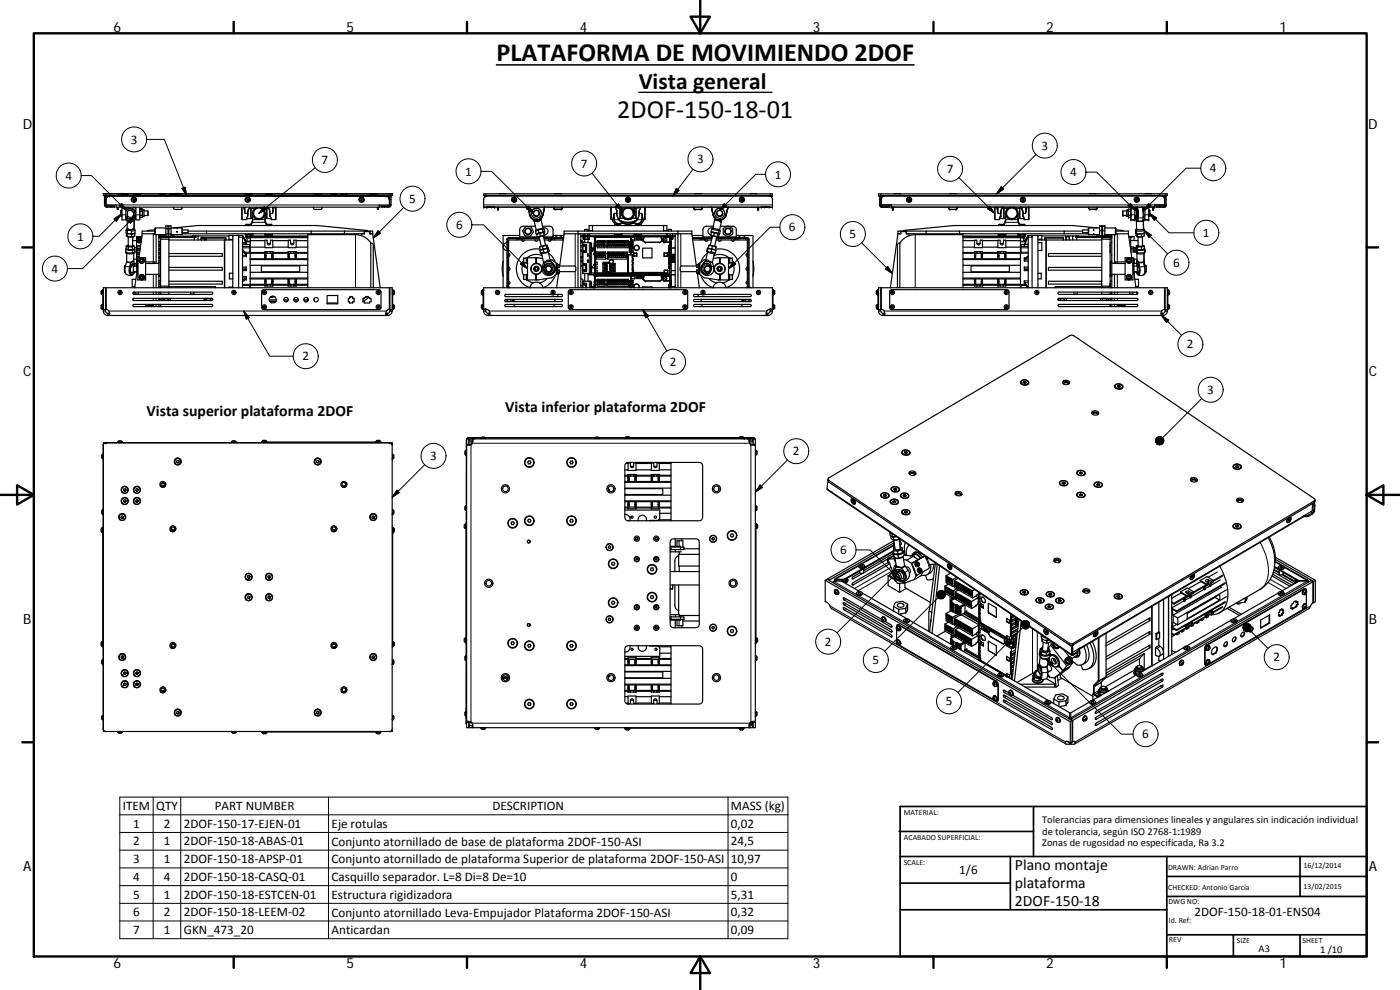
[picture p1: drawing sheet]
<svg xmlns="http://www.w3.org/2000/svg" width="420mm" height="297mm" viewBox="0 0 420 297" stroke-linecap="round" stroke-linejoin="round" font-family="sans-serif">
<defs><g id="words">
<g font-size="7.9">
<text x="149" y="18.4">PLATAFORMA DE MOVIMIENDO 2DOF</text>
<text x="185.3" y="35.5">2DOF‐150‐18‐01</text>
</g>
<text font-size="7.1" x="191.7" y="26.7">Vista general</text>
<g font-size="4.7">
<text x="44" y="124.9">Vista superior plataforma 2DOF</text>
<text x="151.6" y="123.7">Vista inferior plataforma 2DOF</text>
<text x="304.6" y="261.2">Plano montaje</text>
<text x="304.6" y="266.6">plataforma</text>
<text x="304.6" y="272">2DOF‐150‐18</text>
</g>
<g font-size="4.2">
<text x="34" y="9.6">6</text>
<text x="104" y="9.6">5</text>
<text x="174" y="9.6">4</text>
<text x="244" y="9.6">3</text>
<text x="314" y="9.6">2</text>
<text x="384" y="9.6">1</text>
<text x="6.8" y="38.7">D</text>
<text x="410.6" y="38.7">D</text>
<text x="7" y="112.9">C</text>
<text x="410.8" y="112.9">C</text>
<text x="7" y="187.1">B</text>
<text x="410.8" y="187.1">B</text>
<text x="7" y="261.3">A</text>
<text x="410.8" y="261.3">A</text>
<text x="34" y="290.4">6</text>
<text x="104" y="290.4">5</text>
<text x="174" y="290.4">4</text>
<text x="244" y="290.4">3</text>
<text x="314" y="290.4">2</text>
<text x="384" y="290.4">1</text>
</g>
<g font-size="3.9">
<text x="39.3" y="43.1">3</text>
<text x="312.5" y="45">3</text>
<text x="19.6" y="54">4</text>
<text x="96.5" y="49.3">7</text>
<text x="139.6" y="52.7">1</text>
<text x="174.3" y="50.3">7</text>
<text x="209.2" y="49">3</text>
<text x="232.5" y="53.6">1</text>
<text x="284.2" y="51.9">7</text>
<text x="321.2" y="52.9">4</text>
<text x="363.1" y="51.7">4</text>
<text x="122.8" y="60.9">5</text>
<text x="136.9" y="68.7">6</text>
<text x="236.8" y="69.4">6</text>
<text x="255" y="71.5">5</text>
<text x="361" y="71.1">1</text>
<text x="23.1" y="72.2">1</text>
<text x="15.5" y="81.9">4</text>
<text x="352.1" y="80.1">6</text>
<text x="356.2" y="104.5">2</text>
<text x="90.8" y="108.1">2</text>
<text x="201" y="109.9">2</text>
<text x="362.3" y="118.2">3</text>
<text x="238" y="136.7">2</text>
<text x="129.1" y="138">3</text>
<text x="252.2" y="166.2">6</text>
<text x="247.5" y="193.8">2</text>
<text x="261.8" y="199.3">5</text>
<text x="382.2" y="198.4">2</text>
<text x="283.8" y="211.6">5</text>
<text x="342.8" y="221.5">6</text>
<text x="36.9" y="243">ITEM</text>
<text x="46.9" y="243.1">QTY</text>
<text x="64.5" y="243">PART NUMBER</text>
<text x="147.8" y="243.1">DESCRIPTION</text>
<text x="219.4" y="243.2">MASS (kg)</text>
<text x="40" y="248.3">1</text>
<text x="49.1" y="248.4">2</text>
<text x="55.1" y="248.4">2DOF‐150‐17‐EJEN‐01</text>
<text x="99.5" y="248.5">Eje rotulas</text>
<text x="219.4" y="248.4">0,02</text>
<text x="40" y="253.7">2</text>
<text x="49.1" y="253.7">1</text>
<text x="55.2" y="253.7">2DOF‐150‐18‐ABAS‐01</text>
<text x="99.5" y="253.8">Conjunto atornillado de base de plataforma 2DOF‐150‐ASI</text>
<text x="219.4" y="253.7">24,5</text>
<text x="40" y="259">3</text>
<text x="49.1" y="259">1</text>
<text x="55.2" y="259">2DOF‐150‐18‐APSP‐01</text>
<text x="99.5" y="259.1">Conjunto atornillado de plataforma Superior de plataforma 2DOF‐150‐ASI</text>
<text x="219.4" y="259">10,97</text>
<text x="287.9" y="262.1">1/6</text>
<text x="40" y="269.6">5</text>
<text x="40" y="264.3">4</text>
<text x="49.1" y="269.6">1</text>
<text x="49.1" y="264.3">4</text>
<text x="55.1" y="269.6">2DOF‐150‐18‐ESTCEN‐01</text>
<text x="55.1" y="264.3">2DOF‐150‐18‐CASQ‐01</text>
<text x="99.5" y="264.4">Casquillo separador. L=8 Di=8 De=10</text>
<text x="99.5" y="269.7">Estructura rigidizadora</text>
<text x="219.4" y="264.3">0</text>
<text x="219.4" y="269.6">5,31</text>
<text x="40" y="274.9">6</text>
<text x="49.1" y="274.9">2</text>
<text x="55.1" y="274.9">2DOF‐150‐18‐LEEM‐02</text>
<text x="99.5" y="275">Conjunto atornillado Leva‐Empujador Plataforma 2DOF‐150‐ASI</text>
<text x="219.4" y="274.9">0,32</text>
<text x="358.5" y="274.9">2DOF‐150‐18‐01‐ENS04</text>
<text x="40" y="280.2">7</text>
<text x="49.1" y="280.2">1</text>
<text x="55.1" y="280.2">GKN_473_20</text>
<text x="99.5" y="280.3">Anticardan</text>
<text x="219.4" y="280.2">0,09</text>
</g>
<g font-size="3.1">
<text x="312.8" y="246.8">Tolerancias para dimensiones lineales y angulares sin indicación individual</text>
<text x="312.8" y="250.4">de tolerancia, según ISO 2768‐1:1989</text>
<text x="312.8" y="254">Zonas de rugosidad no especificada, Ra 3.2</text>
<text x="377.7" y="285.6">A3</text>
<text x="396.2" y="285.9">1 /10</text>
</g>
<g font-size="2.4">
<text x="271.2" y="244.4">MATERIAL:</text>
<text x="271.3" y="251.9">ACABADO SUPERFICIAL:</text>
<text x="271.2" y="259.7">SCALE:</text>
<text x="350.6" y="260.9">DRAWN: Adrian Parro</text>
<text x="391.2" y="260.6">16/12/2014</text>
<text x="350.6" y="267">CHECKED: Antonio García</text>
<text x="391.2" y="266.6">13/02/2015</text>
<text x="350.7" y="271.4">DWG NO:</text>
<text x="350.8" y="276.8">Id. Ref:</text>
<text x="350.8" y="282.8">REV</text>
<text x="371.2" y="282.9">SIZE</text>
<text x="390.9" y="282.9">SHEET</text>
</g>
</g></defs>
<g fill="none" stroke="#000" stroke-width=".36">
<path d="M31 58.1h.7M31 58.2h86.7v.5h-86.7zM31 58.1v.1M31.4 58.8h.3l.1 2.9 2.5 .1v.4h-2.3l-.5-.2-.1-.5zM31.9 59.2v2.3h3v.7h78.9v-.7h3v-2.3M32.1 59.2l.7-.4-.7 .4-.2 .6zM32.2 58.7l-.3 .5M32.3 58.7l-.4 .5M32.8 58.8h83.1M35.7 58.2h.1M35.7 58.1h1.9zM35.7 58.1v.1"/>
<path d="M35.7 58.2h1.9M36.3 58.1h.8h-.6M36.4 58.2h2.1zM37.2 58.2h-.8h2.1h-1M37.6 58.1v.1M37.6 58.2h.1M37.6 58.2h.9zM39.5 59.9a.64 .64 0 0 1 .7-.6 .64 .64 0 0 1 .6 .6M40.1 58.2h2.1zM48 58.2h1.8zM51 58.2h1.4zM52.4 58.2h.1"/>
<path d="M52.4 58.1h1.9zM52.4 58.2h1.9M52.4 58.1v.1M53 58.1h.7zM54.3 58.2h.1M54.3 58.1h-1.9l1.9 .1M73.6 58.2h2.1zM73.7 59.9a.64 .64 0 0 1 .6-.6 .64 .64 0 0 1 .7 .6M79.7 58.2h2.1zM94.4 58.2h.1M94.4 58.2h1.9M94.4 58.1v.1"/>
<path d="M95 58.1h.7zM96.3 58.2h.1M96.3 58.1h-1.9l1.9 .1M99.3 58.2h1.8zM102.3 58.2h1.8zM107.9 59.9a.64 .64 0 0 1 .6-.6 .64 .64 0 0 1 .6 .6M111.1 58.2h.1M111.1 58.1v.1M111.1 58.2h1.9M111.7 58.1h.7zM113 58.1h-1.9l1.9 .1M113 58.2h.1"/>
<path d="M115.9 58.8l.7 .4 .2 .6-.2-.6zM116.4 58.7l.3 .1 .1 .4-.1-.4zM116.5 58.7l.3 .5M117 58.2h.7M117 58.8v2.8l-.3 .2h-1.4M117 58.8h.4M117 58.8h.1M117.4 58.8l-.1 3-.5 .3-1.5 .1a.63 .63 0 0 1-.9-.4h.9M117.4 58.8h.1M145.1 58.7h.1M145.1 58.7h.7M145.8 58.7h85.3"/>
<path d="M145.8 58.7h-.7v-.6l86.7 .1v.5h-.7M145.8 58.9l-.3-.1v.3M146.5 58.7l-.4 .1M149.9 58.1h1.9M153.7 59.9a.63 .63 0 0 0 .9 .5 .63 .63 0 0 0 0-1.1 .63 .63 0 0 0-.9 .5 .63 .63 0 0 0 .6 .7 .63 .63 0 0 0 .6-.6M154.1 59.8l.2-.1zM154.5 59.8l-.2-.1 .2 .1-.2 .3-.2-.3M166.5 58.2h1.9M187.8 59.9a.62 .62 0 0 0 .7 .6 .62 .62 0 0 0 .6-.6M188.2 59.9l.1 .2 .4-.2M188.4 59.7l-.2 .2M188.4 59.7h.2z"/>
<path d="M188.6 59.7l.1 .2zM208.5 58.2h1.9M222 59.9a.64 .64 0 0 0 1 .5 .64 .64 0 0 0 0-1.1 .64 .64 0 0 0-1 .5 .63 .63 0 0 0 .6 .7 .63 .63 0 0 0 .7-.6M222.5 59.8l.1-.1zM222.9 59.8l-.3-.1 .3 .1-.3 .3-.1-.3M225.2 58.2h1.9M230.5 58.7l.4 .1M231.1 58.7h.7M231.5 58.8h.1M231.5 58.8l-.4 .1M231.5 58.8v.3M263.7 58.7h.6h-.6v-.5l86.6-.1v.6h-86"/>
<path d="M268.4 58.2h1.9M272.2 59.9a.62 .62 0 0 0 1 .5 .62 .62 0 0 0 0-1.1 .62 .62 0 0 0-1 .5 .62 .62 0 0 0 .6 .7 .62 .62 0 0 0 .6-.6M272.6 59.8l.2-.1zM273 59.8l-.2-.1 .2 .1-.2 .3-.2-.3M285.1 58.2h1.8M306.4 59.9a.62 .62 0 0 0 .9 .5 .62 .62 0 0 0 0-1.1 .62 .62 0 0 0-.9 .5 .63 .63 0 0 0 .5 .7 .63 .63 0 0 0 .7-.6M306.8 59.8l.2-.1zM307.2 59.8l-.2-.1 .2 .1-.2 .3-.2-.3M327.1 58.2h1.8M340.5 59.9a.62 .62 0 0 0 1 .5 .62 .62 0 0 0 0-1.1 .62 .62 0 0 0-1 .5 .63 .63 0 0 0 .6 .7 .63 .63 0 0 0 .7-.6M340.9 59.8l.3-.1zM341.4 59.8l-.2-.1 .2 .1-.2 .3-.3-.3"/>
<path d="M343.7 58.1h1.9M349 58.7l.5 .3v2.5h-3v.6h-79v-.6h-3v-2.5l.5-.3M349.5 59.8l-.2-.6-.8-.4h-83l-.6 .3-.4 .7M33.3 61.8h1M35.2 62.2v.6h.2v-.6M36.4 63.1v1.8M36.4 64.9h.2M36.4 63.1h.2M37.5 79.8h.1M37.5 79.8v1.8M37.5 79.8v1M37.8 65.4l.4 .7v2.6"/>
<path d="M37.8 65.4l.5 .7M37.8 75.6l.2 .4M37.8 62.2v3.8h-1.2v-3.8M37.8 63.2a1.51 1.51 0 0 1 2.2-.3 1.51 1.51 0 0 1 .2 2.2 1.51 1.51 0 0 1-2.2 .1l-.2-.3M37.8 74.8v.9l2 .2M37.8 74.8l.9 .3h1.1M37.8 62.8a1.83 1.83 0 0 1 3 1M37.9 69v.9l.3 .1M37.9 75.7l.1 .3M37.9 73.9v.7l.6 .2M37.9 73.9l.6 .2M37.9 70.8h.1"/>
<path d="M37.9 70.8l.4 .2M37.9 70h.1M38 70.1l-.1 .7M38 70v.7l.3 .2M38 74.7l-.2 .1M38 70v.1M38 76l.9 .2 1.2-.2M38 76v2.3a6 6 0 0 0-.2 3.9 1.85 1.85 0 0 0 1.9 .4M38.1 74.8l.8 .2 1.2-.2M38.2 68.7l-.3 .3 .3 .2M38.2 70.9l.1 .1M38.2 68.7l.9 .2 1.1-.2"/>
<path d="M38.2 70l.1 .2M38.2 70.9l.3 .2v2.6l.5 .2 .8-.1v-2.7M38.2 69.2v.8M38.2 64.8l.4 .3M38.2 69.2l.7-.1 .6 .2M38.3 66.1v.1M38.3 73.7l-.4 .2M38.3 64.8v-.4a.91 .91 0 0 1 .7-1.3 1.13 1.13 0 0 1 1 .7 1.13 1.13 0 0 1-.3 1.2M38.3 70.9l1.2 .1M38.3 66.2l1.4 .1M38.3 70.2v.7M38.3 66.2a.8 .8 0 0 0 .7 .5 .8 .8 0 0 0 .7-.4"/>
<path d="M38.3 71h1.7M38.3 70.2l1.2 .1M38.5 62.2l-.7 .5M38.5 73.6l-.3 .1 .6 .2 1.2-.1-.2-.2M38.5 74.8l1.2 .1M38.5 74.1v.7M38.5 74.1l1.2 .1M38.5 68.5l-.3 .1M39.3 78.8l.8-.5 .4 1.5M39.3 78.8a3.7 3.7 0 0 0 0 3.7 1.05 1.05 0 0 0 1.1-1M39.5 69.3l-.1 .8-1.2-.1M39.5 70.3v.7"/>
<path d="M39.7 74.2v.7M39.8 75.1v.8M39.8 72.2h1.2M39.9 68.6l.3 .1M40 73.7l.4 .2M40 60l.2-.3 .2 .3M40 60l.2 .2zM40 79.8a.47 .47 0 0 0-.6-.1 .47 .47 0 0 0-.2 .6v.2a1.01 1.01 0 0 0 .3 1.3M40 79.8v1.7l-.3 .3M40 71l.2-.1zM40.1 62.2l.7 .5M40.1 71l-.3 .1"/>
<path d="M40.1 78.5l-.8 .3M40.1 76v2.4M40.2 60.2l.2-.2zM40.2 68.7l.3 .4-1 .2M40.3 66.5h.1M40.3 79h.7M40.3 74.7l.1 .1M40.3 75.8l-.2 .2M40.4 79.1h.6M40.4 74.3h.6M40.4 73.9v.8l-.7 .2M40.4 73.9l-.7 .3"/>
<path d="M40.4 70.7h.1M40.4 79.8a.64 .64 0 0 0-.7-.6 .64 .64 0 0 0-.6 .7l-.1 .2a1.53 1.53 0 0 0 .6 2.2l.7-.8M40.4 70.1v.7l-.9 .2M40.4 70.1v.6M40.4 70.1l-.9 .2M40.4 75.6h.6M40.4 74.8l-.6 .3M40.4 74.8v1l-.6 .1M40.5 69.1v.8l-1.1 .2M40.8 65.4l-.5 .9-.1 2.4M40.8 64.7l-1.1 1.6M41 77.7h-.9v.5"/>
<path d="M41 71.2l.5 .1-.1 1.4h-.4zM41 79.4h.1M41 73.8h1.2h-1.2v.7h1.1h-1.1M41 73.8v.7zM41 74.5v.5h1h-1M41 75.7v.5h.8h-.8M41 77.4v1.2h.4h-.4M41 79.4v.4h-1M41 76.9v.5M41 78.1h.1M41 78.1h.4M41 72.7v1.1"/>
<path d="M41 77.4h.4M41 79.1v2a.89 .89 0 0 0 .3 1.2M41 75v.7M41 75v.7h.9h-.9M41 76.2v.7M41 76.2v.7h.8h-.8M41 78.6v.8M41 78.6v.5M41 77.4v.7M41.3 79v3.3M41.3 79l-.3 .1M41.3 79h.1"/>
<path d="M41.4 77.3h2.3v6.7h-2.3zM41.6 71.1h.5M41.6 72.8h.5M41.6 71.1h.1M41.6 71.1v1.7M41.6 71.1h.4v1.7h-.4zM41.6 72.8h.1M41.9 62.2v3.8h-1.1v-3.8M41.9 65.1l.1 .2M42 62.7l-.1 .2M42 62.7v.1M42 64.6v.7"/>
<path d="M42 63.4v1.2M42 62.7v.7M42 63.4h.6M42 65.3h.6M42 64.6h.6M42.1 71.1h-.1M42.1 71.1l-.1 1.7M42.2 78l.3-.2 .4 .2v.4l-.4 .1-.3-.1zM42.3 71.4h.2M42.3 71.4v.7M42.3 72.1h.1M42.3 72.6h.1"/>
<path d="M42.3 72.6v.1M42.6 71h-1.6v.2M42.6 77.4a.77 .77 0 0 0-.9 1 .77 .77 0 0 0 1.3 .3 .77 .77 0 0 0-.3-1.3M42.6 77.4v.1M42.6 77.4h.1M42.6 62.7l.1 .1M42.6 62.7l.2 .3h.4M42.6 64.6v.7M42.6 62.7v.7M42.6 63.4v1.2M42.6 62.7v.1M42.6 62.7h-.6"/>
<path d="M42.7 70.1h3.7M42.7 77.4v.1M42.7 70.1l-1 7.2M42.8 65l-.2 .3M43.2 64.7h1.2M43.2 63.3h1.2M43.2 63h.1M43.2 63v2h-.4M43.2 63h-.4v2M43.7 78.6h2.8v.4M44.4 63.3v1.4M46.4 69.3h-3.7v.8"/>
<path d="M46.4 69l-2 .2v.1M46.5 79l-2.8 .1M46.5 79h1.2M46.6 68.4v2M46.6 70.4h3.2M46.6 68.4h3.2M46.9 70.4v8.6M47.7 78.1h.5h-.5M47.7 75.7h.5h-.5M47.7 74.5h.5M47.7 76.2h.5M47.7 76.9h.5"/>
<path d="M47.7 73.3h.5M47.7 72.6h.5M47.7 71.4h.5M47.7 75h.5M47.7 70.4v8.4M47.7 78.8v3.7M47.7 71h2.1M47.7 70.7h2.1M48.1 78.6v4.1M48.1 78.6h.1M48.1 78.6l-.4 .2M48.2 77.4h-.5h.5"/>
<path d="M48.2 73.8h-.5h.5M48.2 71.3v15M48.8 70.6h.6M48.8 70.4v.2M48.8 70.6l.1 .1M48.9 71.1h.8M48.9 71.1h.1M48.9 71.1v.2M49.4 70.6l.4 .1M49.4 70.4v.2M50.4 70.2h-.6v.8h.6M50.4 68.6h-.6v1.6"/>
<path d="M50.4 67.9l-.6-.1v.8M50.4 67.9v3.2M50.4 71.1l-.2 .2M50.4 67.9h.3M50.4 71.1h-.7v.2M50.7 71.2h8.1M50.7 72h19.2M50.7 76.1h16v.8h-16M50.7 67.9l.6-.1v3.2h-.6M50.7 70.2h.6M50.7 68.6h.6M50.7 67.9v3.2"/>
<path d="M50.7 71.1l-.1 .2M50.7 71.3v15M51.3 70.4h3.3M51.3 68.4h3.3M51.3 70.7h.9v.3h-.9M52 68.4l7.3-.7h35.9l15 1.5v.1M52.2 70.9l6.6-.1v.4M53 68.5h.2zM53 70.4h.2zM53 69.5h.2M53.1 69.5l.1 .1zM54.6 68.4l.2 .2v1.6l-.2 .2"/>
<path d="M54.6 68.4v2M54.6 62.2v.4l-.3 .2h-1.9l-.3-.2v-.4M54.8 69h1.6v.8h-1.6M56.4 69.3h55.5v.8M58.5 71.2l-.2 .8M58.5 71.2l-10.8 .1M58.8 71.2h-.3M59.4 70.8h-1.6M59.4 70.8h9.3M59.4 70.8v1.2M60.3 72l.1-.7 .9-.1 .2 .8M60.5 71.4h.9v.6v-.6h-.9v.6z"/>
<path d="M60.5 71.4h.1M61.9 71.4h5.8v.6v-.6zM61.9 71.4v.6M62 69.3v.8M67.3 72v14.3M67.4 72v14.3M69.9 70.7v15.6M71.6 70.7h-2.9v1.3M71.6 70.7v15.6M71.6 70.7h1.2M72.8 73.3h2.1v2.7M72.8 70.7l1.1 2.1v.4l-1.1-2.4"/>
<path d="M72.8 70.7v4.5l1.1 1.8v-.9l-.1 .1-1-1.5M72.8 70.7l.1 .1M72.8 75.2v8.9M72.9 70.9l1 1.6zM73.1 62.2l.4 1.8M73.6 70.1v.3h2v-.3M73.7 71h1.4M73.7 70.5v.5M73.7 70.5h.5M73.7 71l.2 .1M73.9 71.1v.3h1.2M73.9 71.1h1.2"/>
<path d="M73.9 70.4l-.2 .1M73.9 72.5h.1M73.9 72.5h1.2M74.1 72.4h1zM74.1 71.4v1M74.2 70.5h.9M74.2 70.5v.5M74.2 60l.1-.3 .3 .3M74.2 60l.1 .2zM74.3 60.2l.3-.2zM74.8 62.4h.5v3.2h-1.3M75 62.2l-.4 .8-.2 1a.97 .97 0 0 1-.4 1.3v.6l-1.5-.1v-3.6"/>
<path d="M75.1 70.9h17.3M75.1 77.9v1.7M75.1 76v1.6M75.1 74.1v1.7M75.1 70.5v3.6M75.1 70.5h.5M75.1 71.3h17.3M75.1 77.6h17.3M75.1 77.9h17.3M75.1 76v-.2h4.4v.2M75.1 76h5.1M75.1 72.2h4.4"/>
<path d="M75.1 74.1h4.4M75.1 70.9h.1M75.1 77.6v.3M75.3 62.6h.1M75.3 65.4h.1M75.3 67.3h-.8a.43 .43 0 0 0-.5-.1 .43 .43 0 0 0-.2 .5M75.4 70.4l.2 .1M75.4 67.5v.2M75.6 70.5v.4M75.7 66.6l-.5 .7M75.7 66.3v.3M75.8 64l-.1 2.6"/>
<path d="M76.5 62.5h-.5a.46 .46 0 0 0-.7 0 .46 .46 0 0 0 0 .7v2.3h.5M77.1 62.2a1.9 1.9 0 0 0-1 2.9 1.9 1.9 0 0 0 3.1 0 1.9 1.9 0 0 0-1-2.9M78.5 70.9h.1M78.5 79.8h11.4v1.8h-11.4zM78.9 62.5h.5a.46 .46 0 0 1 .6 0 .46 .46 0 0 1 0 .7v2.3h-.4M79.5 76v1.6v-1.6M79.5 72.1h.7v.9a.46 .46 0 0 0 .5 .5 .46 .46 0 0 0 .4-.5l.1-.9h.6l.1 2.2h-2.4zM79.5 75.5v.3M79.5 76.8h.4M79.6 64v2.3l.5 1M79.6 66.2l.1 .4M79.7 70.1v.3h2.1v-.3"/>
<path d="M79.8 70.5v.4M79.8 70.5h.5M79.9 76v1.6M79.9 67.5v.2M80 67.3h1.5l.1 .4M80 70.4l-.2 .1M80 62.6h.1M80 65.4h.1M80.2 75.5h.1M80.2 75.5v.5M80.2 75.5h-.7v.5M80.2 75.5h1"/>
<path d="M80.2 73.1h.9M80.2 76h7M80.3 70.5h.9M80.3 70.5v.4M80.4 62.2l.5 1.1 .1 .7a.92 .92 0 0 0 .4 1.3v.6l1.4-.1v-3.6M80.5 62.4h-.4v3.2h1.3M81.2 70.5v.4M81.2 70.5h.5M81.5 70.4l.2 .1M81.5 76v.8M81.5 76.8h.4M81.5 76.8v.8"/>
<path d="M81.7 70.5v.4M81.8 76v-.2h4.7v.2M81.8 76l.1 .8M81.8 75.5h-.6v.5M81.8 75.5v.5M81.8 75.5l.1 .3M81.8 72.2h4.7M81.9 76v1.6v-.8M81.9 74.1h4.6M82.3 62.2l-.5 1.8M86.5 75.5h.1M86.5 75.5v.3"/>
<path d="M86.5 76.8h.3M86.5 76v1.6v-.8M86.5 76v.8M86.5 72.1h.7v.9a.46 .46 0 0 0 .5 .5 .46 .46 0 0 0 .4-.5l.1-.9h.7v2.2h-2.4zM86.8 76.8v.8M86.9 76l-.1 .8M87.2 75.5h-.7v.5M87.2 75.5h.1M87.2 75.5v.5M87.2 76h.9M87.2 75.5h.9M87.2 73.1h.9"/>
<path d="M88.1 76h.1M88.1 75.5h.8v.3M88.2 75.5v.5M88.2 76h.7v.8h-.4M88.5 76v1.6M88.9 75.5v.5M88.9 76h3.5M88.9 72.2h3.5M88.9 74.1h3.5M88.9 76v1.6v-.8M89.9 70.9h-11.4M92.4 75.8h-3.5v.2"/>
<path d="M92.4 79.6h-17.3v2.1M93.4 69.3v.8M96.6 62.2v.4l-.3 .2h-1.8l-.4-.2v-.4M103.4 69.3v.8M106.8 70.1v.3M108.3 60l.2-.3 .2 .3M108.3 60l.2 .2zM108.5 60.2l.2-.2zM109.3 69.3v.8M111 69.5h-1.6v.6h-54.6M111.1 69.3l-.1 .8h.9M111.3 72.9v13.4"/>
<path d="M111.9 70.1l2.2 16.2M113.3 62.2v.6h.2v-.6M114.4 61.8h.1M114.4 61.8h.9M146 62.1l84.8 .1M146.1 62.1h-1l.1-2.5 .3-.6 .6-.2h84.7l.6 .3 .3 .3 .1 2.1v.7h-1M147.5 62.1h-1.4h1.4M147.5 62.1h1zM149.3 62.1v.7h.3v-.7M151 78.4l-.3 2.3 .3 2.3M152.1 72.8a1.18 1.18 0 0 0-1.1 1.2 1.18 1.18 0 0 0 1.1 1.2M152.4 72.8h.2"/>
<path d="M152.4 75.2h.2M152.6 76.1a.41 .41 0 0 1 .4 .4 .41 .41 0 0 1-.4 .4M156 70.7h-5v15.6M156.6 72a.41 .41 0 0 0 .4 .4 .41 .41 0 0 0 .4-.4M156.8 72v-.2h-1.7v.2M157.1 78.7a4.1 4.1 0 0 0 0 3.9M157.8 67.9l1.6 .2 .7 1.5-1 1.3-1.6-.2-.6-1.5zM158 77.4l-.9 .1v1.3l.9 .1M158.1 77.4h-.1v1.5h.1M158.3 77.3h2.5v1.7M158.3 77.3v6.7M158.3 77.3h-.2v1.7h.2"/>
<path d="M158.5 62.1l.5 2.4-.5-2.4M158.5 62.1l.4 2.4 1.5 2 .5 2.5M159 64.5a2.02 2.02 0 0 0 2 1.5 2.02 2.02 0 0 0 1.9-1.5M159.5 64a1.49 1.49 0 0 1 1.5-1.5 1.49 1.49 0 0 1 1.5 1.5M160.1 64a.92 .92 0 0 0 .9 .9 .92 .92 0 0 0 .9-.9M160.3 65.8l.4 .5M160.6 72a.41 .41 0 0 0 .4 .4 .41 .41 0 0 0 .4-.4M160.7 67.9h-3.7l-.7 .2-.3 .6v2.6M160.7 69.4l.2 .8M160.8 78.6h.2M160.8 77.7h.2M160.9 69l-.2 .4"/>
<path d="M161.1 70.3l.1 .7M161.2 71l.3 .1M161.6 69.1l.1 .9M161.6 69.1l-.9 .3M161.7 70l-.8 .2 .4-.1M161.8 71.3h-9.2l-.4 .3-.1 14.2 .3 .5M161.9 71.6h-9.4l-.1 .1v14.1l.3 .5M161.9 74.2l.2 .7M162 72h-9.4v14.3M162 70.1l-.9 .2M162 70.1l.1 .7M162.1 74.8a6 6 0 0 0-6.9 4.3 6 6 0 0 0 3.8 7.2l.4-.8 .6-.6"/>
<path d="M162.1 74.9l.3 .1M162.1 70.8l-.9 .2M162.2 65.9a.87 .87 0 0 1-1.5 .4M162.2 65.9l-1.5 .4M162.2 75.9l.3 .3M162.4 65.4l-.2 .5M162.5 76.2l.6 2.6-.4 1.3a2.01 2.01 0 0 0 2.4 2.5 2.01 2.01 0 0 0 1-3.3M162.6 65.1l-.2 .9 .6 2.5M162.7 76.7a4.2 4.2 0 0 0-4.5 .6M162.8 68.9l-.5-.1-.7 .3M162.8 74l.2 .7M162.8 74l-.9 .2"/>
<path d="M162.8 67.9h2.2l.7 .4 .3 .6v2.4M162.9 77.6l-1.9-.3v1.7M162.9 64.5l-.3 .6M162.9 64.5l.6-2.4-.9 3M163 68.5l-2.1 .5M163 68.5l.3 .2M163 74.7l-.9 .2M163 68.5a1.02 1.02 0 0 1 1.4 .6 1.02 1.02 0 0 1-.9 1.3M163 69.7l-1.3 .3M163 69.7l.5-.1-.4 .1M163 74.8l-1 .3 .2 .8M163 74.8l.2 .9-1 .2"/>
<path d="M163.1 70.8l.6 2.8M163.1 70.8l.3-.1-1.9 .4h.3M163.1 70.8l-1.3 .3 .6 2.8M163.1 69.7l-2 .6M163.1 69.7h.2M163.2 69.8l-1.2 .3M163.2 69.8h.2l.1 .7h-.2M163.2 69.8l.1 .7M163.2 71.3h6M163.3 71.6h5.8M163.3 68.7l.2 .9M163.3 68.7l-.5 .2 .2 .8"/>
<path d="M163.3 70.5l-1.2 .3M163.4 72h5.6M163.5 70.6l-.1 .1M163.6 78.7l-.1 .3a2.05 2.05 0 0 0-.3 2.3 2.05 2.05 0 0 0 2 1.1 1.86 1.86 0 0 0 .9-3.1M164 73.7h.3l.2 .7h-.3M164 73.7l-1.2 .3M164 73.7l.2 .7M164.2 74.4l-1.2 .3M164.2 73.6l-1.7 .3-.6 .3M164.2 74.6l-1.2 .2M164.2 74.6l.4-.1 .2 .8M164.2 74.6l.2 .8"/>
<path d="M164.4 74.5l-.2 .1M164.4 75.4l-.6 .3h-.6M164.6 72a.41 .41 0 0 0 .4 .4 .41 .41 0 0 0 .4-.4M164.6 75.7l-2.1 .5M164.6 75.7l.5 2.5 1 1.1M164.6 75.9l1.3 1.3 .8 1.6M164.8 75.3l-.4 .1M164.8 75.3l-.2 .4M165.1 78.3l-1.5 .4M165.1 78.3a.81 .81 0 0 0-.8-.2 .81 .81 0 0 0-.7 .6M165.1 78.3l1 1M165.1 79.5a1.05 1.05 0 0 0-1.3 .7"/>
<path d="M165.1 77.9l.5 .1 1.4 1M166 70.7h1.5M166.2 62.1l.2 .7h2M166.5 71.8h-1.4v.2M166.5 71.6v.4M166.6 71.3a1.16 1.16 0 0 1 1-.6 1.16 1.16 0 0 1 1.1 .6M167 79h.1v3.3h-.1M167 79v3.3M167.1 79.2v1.2M167.2 79.3l.2 .1M167.4 79.4v.9M167.4 79.4h.5v.8l-.5 .1"/>
<path d="M167.8 70.7h1.4M167.9 79.8h4.4l.5 .4v.8l-.5 .5h-4.4M168.4 62.8l.3-.3zM168.7 62.1v.4M168.8 71.6v.4M169.3 70.1l-1.3 9.7M173.5 69.3h-4.2v.8M173.5 70.1h34.1M173.5 70.1h.8v16.2M173.5 70.1v16.2M174.3 72.4h.6M174.3 72.8h.6"/>
<path d="M174.3 73.7h.6M174.3 72.2l.5 .1 .2 .5M174.3 77h.4M174.3 78.2h.6M174.3 75.1h.6M174.3 75.4l.6 .1M174.3 71h1M174.3 77.4h.6M174.3 74.1h.6M174.3 70.7h1M174.3 78.5l.6 .1M174.3 78.1h.6"/>
<path d="M174.7 77h.1M174.8 79.7l-.5 .1M174.8 76.9l-.5 .2M174.8 76h.1M174.9 77.2l-.6 .1M174.9 77.3l-.2 .1M174.9 72.8h.1M174.9 79v.3M174.9 75.9v.4M174.9 79.7l-.6 .1M174.9 76.9l-.2 .1M174.9 72.8v9.2"/>
<path d="M174.9 72.8h2.4l.2 .3 .1 2.1 .2 .1 .1-.5 .6-.1v5.7M175 70.1v.5M175 70.6h.5M175 70.6l.2 .1M175 71.7h.5M175 71.1v.6M175 71.1h.5M175 71.7h1.9M175.2 79.5h.7v1.6h-.2v-1.6M175.2 73.8h.7v1.5h-.2v-1.5M175.2 75.5h.3M175.2 79.4v.1"/>
<path d="M175.2 75.5v.2M175.2 79.2v.2M175.2 79.1v.1M175.2 73.4v.4M175.2 75.3v.2M175.2 71l-.2 .1M175.3 71h3.2M175.3 70.7h26.3M175.4 79.1l-.2 .3M175.4 75.2l-.2 .1h.5M175.4 79.6l-.4-.1v-.4h1.1v2.3h-1.1l.2-.3M175.4 73.8l-.4-.1v-.3h1.1v2.3h-1.1l.2-.4"/>
<path d="M175.5 68.9h1M175.5 68.9v.4M175.5 71.8v1M175.5 73.4v.4M175.5 75.2v.5M175.5 79.1v.5M175.5 70.1v.5M175.5 70.6h.9M175.5 71.7h.9M175.5 71.1v.6M175.5 71.1h.9M176.4 71.7h.5"/>
<path d="M176.4 70.1v.5M176.4 70.6h.5M176.4 71.1v.6M176.4 71.1h.5M176.5 68.9v.4M176.5 71.8v1M176.5 78v.6M176.5 76.2v.6M176.7 71l.2 .1M176.8 69.3v-1.6h23.3v1.6M176.9 70.1v.5l-.2 .1M176.9 71.1v.6"/>
<path d="M177.5 74.4h.8M177.5 74.8l.3 .2-.1 .4M177.5 74.7l.4 .1M177.5 74.7l.4 .3M177.5 74.5l.4 .2M177.8 67.7v1.6M177.9 74.5l.2 .2M177.9 75.2l-.1 .1M178.1 74.7v.1M178.1 74.8h.2M178.3 74.7h.1M178.3 74.4v.4"/>
<path d="M178.3 71v.2h.2l-.2 3.2M178.3 74.5h.2M178.3 73.8h.2v.7h-.2zM178.4 76a.23 .23 0 0 0-.3 .2 .23 .23 0 0 0 .3 .2M178.4 73.8v.7M178.5 70.9l.1 .1M178.6 79.8l.6 .1v.6l-.6 .1M178.6 71v7.6h.1M178.6 71h.1M178.6 71v11.2M178.7 78.6l.5 .1v.6l-.6 .1M178.7 71.2h10.6l.1 2.6h.6v.7h-.6"/>
<path d="M178.7 78.6v3.3M178.8 75.6h3v2.1h-3zM178.8 76.1v1.5M178.9 76.6h.5v.6h-.5zM179 75.8l.4 .1v.4h-.5zM179.3 72.2h2.3v2.1h-2.3zM179.3 72.4h-.5v1.4h.5M179.3 73.2h.5v.6h-.5zM179.4 72.4l.4 .1v.4h-.5zM179.4 71.2h-.7v7.4M179.5 75.9l.4-.1v.5h-.4zM179.5 76.6h.4v.6h-.4z"/>
<path d="M179.9 73.2h.4v.6h-.4zM179.9 72.4h.4v.5h-.4zM180.1 76.6h.4v.6h-.4zM180.1 75.8l.4 .1v.4h-.4zM180.5 73.2h.4v.6h-.4zM180.5 72.5l.4-.1v.5h-.4zM180.7 75.9l.4-.1v.5h-.4zM180.7 76.6h.4v.6h-.4zM180.9 79h3.7v2.6h-3.7zM181.1 73.2h.4v.6h-.4zM181.1 72.4h.4v.5h-.4zM181.2 75.9h.5v.4h-.5z"/>
<path d="M181.3 76.6h.4v.6h-.4zM181.6 72.4h.5M181.6 73.8h.5M181.7 79l.4 .1M181.8 76.1h.6M181.8 77.6h.6M181.8 79.1v.7M181.8 79.1h.1M181.8 80v.6M181.8 79.8h.1M181.8 80h.1M181.8 80h.3"/>
<path d="M181.9 79.1h.1M181.9 80h.1M181.9 79.8h.1M181.9 79.1h.2M182 80h.1M182 79.8h.1M182.1 79.1h.1M182.1 80h.1M182.1 79.8h.1M182.1 80v.6M182.1 79.1v.7h-.4l.2 .2M182.1 72.2h6.5v2.1h-6.5z"/>
<path d="M182.2 73.2h.5v.6h-.5zM182.3 72.4l.4 .1v.4h-.5zM182.4 75.6h5.8v2.1h-5.8zM182.5 76.6h.4v.6h-.4zM182.5 75.8l.5 .1v.4h-.5zM182.7 79v-.3h-1.7v.3M182.8 73.2h.4v.6h-.4zM182.9 72.4h.3l.1 .5h-.5zM183 79.1v.7h.4v.2h-.4M183 79.1h.1M183 80h.1M183 79.8h.1"/>
<path d="M183 80v.6M183 79.1h.2M183.1 76.6h.4v.6h-.4zM183.1 75.9l.4-.1v.5h-.4zM183.1 79.8h.1M183.1 80h.1M183.1 79a.63 .63 0 0 1-.1-.9 .63 .63 0 0 1 1 0 .63 .63 0 0 1-.1 .9M183.2 79.8h.1M183.2 79.1h.1M183.2 80h.1M183.3 79.1l-.1 .7M183.3 80v.6"/>
<path d="M183.4 79l-.4 .1M183.4 62.1l-.1 3.6 .5 .2 .2 .6 .6 .9M183.4 72.5l.4-.1 .1 .5h-.5zM183.4 73.2h.4v.6h-.4zM183.7 76.6h.4v.6h-.4zM183.7 75.9h.4v.4h-.4zM183.8 79a.6 .6 0 0 0 .1-.8 .6 .6 0 0 0-.9 0 .6 .6 0 0 0 .1 .8M184 73.2h.4v.6h-.4zM184 72.4h.4v.5h-.4zM184.1 79.2l.4 .1v.3l-.4 .1zM184.2 76.6h.5v.6h-.5zM184.3 75.8l.4 .1v.4h-.5z"/>
<path d="M184.4 64l-.6 1.9M184.4 70.1v.3h2v-.3M184.6 70.5h.8M184.6 70.5v.2M184.6 73.2h.4v.6h-.4zM184.6 72.5l.4-.1v.5h-.4zM184.7 70.4l-.1 .1M184.8 62.4h1.2v3.2h-.4M184.8 76.6h.5v.6h-.5zM184.8 75.9l.4-.1 .1 .5h-.5zM185.2 73.2h.4v.6h-.4zM185.2 72.4l.4 .1v.4h-.4z"/>
<path d="M185.4 76.6h.4v.6h-.4zM185.4 70.5h.9M185.4 70.5v.2M185.4 75.8l.5 .1v.4h-.5zM185.7 73.2h.5v.6h-.5zM185.8 72.4h.3l.1 .5h-.5zM186 75.9l.4-.1v.5h-.4zM186 76.6h.4v.6h-.4zM186 66.1l.1 .1a5.8 5.8 0 0 0 4.9-.1M186 62.6h.1M186 65.4h.1M186.1 70.4l.2 .1"/>
<path d="M186.3 70.5v.2M186.3 67.7a.44 .44 0 0 0-.3-.5 .44 .44 0 0 0-.5 .1h-.2a.44 .44 0 0 0-.5-.1 .44 .44 0 0 0-.2 .5M186.3 73.2h.5v.6h-.5zM186.3 72.5l.4-.1 .1 .5h-.5zM186.6 75.9l.4-.1v.5h-.4zM186.6 76.6h.4v.6h-.4zM186.6 62.1v1.9M186.6 62.5h-.5v3h.9a2.59 2.59 0 0 0 2.6 0M186.6 64a1.89 1.89 0 0 0 1.9 1.9 1.89 1.89 0 0 0 1.9-1.9M186.9 64a1.59 1.59 0 0 1 1.6-1.6 1.59 1.59 0 0 1 1.6 1.6M186.9 73.2h.4v.6h-.4zM187 72.4h.3l.1 .5h-.5z"/>
<path d="M187.1 75.9l.4-.1 .1 .5h-.5zM187.2 76.6h.4v.6h-.4zM187.5 73.2h.4v.6h-.4zM187.5 72.4h.4v.5h-.4zM187.7 75.9h.5v.4h-.5zM187.7 76.6h.5v.6h-.5zM188 62.1a1.9 1.9 0 0 0-1.4 1.9M188.1 73.2h.4v.6h-.4zM188.1 72.4l.4 .1v.4h-.4zM188.2 76.1v1.5M188.9 75h1.1v.7h-1.1M188.9 73.8h1.1v.7h-.7"/>
<path d="M188.9 75v.7M188.9 73.8v.7M188.9 73.3h1.1M188.9 72.6v.7M188.9 74.5h.5M188.9 75.7h.5M188.9 73.8h.5v.7M188.9 75h.5M189 62.1a1.92 1.92 0 0 1 1.4 1.9M189.3 76.4h.7M189.3 74.5v.5zM189.3 71l.1 3.5"/>
<path d="M189.4 75v.7M189.4 75l-.1 1.4M189.4 75h.6v.7h-.6M189.5 71.2h1v.8h-1zM189.6 65.5h1.2zM189.8 76.9h.2M189.8 79.3v.6l.2-.1-.2 .8M189.8 78.1v.5h.2l-.2 .8M189.8 76.9v.5h.2l-.2 .7M189.8 79.3v.6l.2-.1v.8h-.2M189.8 78.1v.5h.2v.8h-.2M189.8 76.9v.5h.2v.7h-.2"/>
<path d="M189.8 78.1h.1M189.8 79.3h.1M189.8 76.9h.1M189.8 76.4h.2M189.8 76.4h-1.3M189.8 76.4v.5M190 72.6v.7M190 72.6h-1.1M190 76.4v.5M190.1 75.9l.1 .1M190.2 76l-.1 .9h1M190.2 76.8h.8"/>
<path d="M190.2 76h.8M190.4 62.1v1.9M190.4 62.5h.4v3M190.5 70.1v.3h2v-.3M190.7 70.5h.8M190.7 70.5v.2M190.8 70.4l-.1 .1M190.8 62.6h.1M190.8 65.4h.1M191 71.3h.2v.7h-.2zM191 76l.1 .9M191.1 75.9h-1v1"/>
<path d="M191.1 75.9l-.1 .1M191.1 75.9v1M191.5 71.3h.2v.7h-.2zM191.5 70.5h.9M191.5 70.5v.2M192 71.3h.2v.7h-.2zM192.2 62.1l-.2 .8a.86 .86 0 0 0-.3 1.1 3.3 3.3 0 0 1-3.7 3.2 3.3 3.3 0 0 1-2.8-4.1l-.4-.4v-.6M192.2 62.4h-1.3v3.2h.4M192.3 70.4l.1 .1M192.4 67.7a.44 .44 0 0 0-.3-.5 .44 .44 0 0 0-.5 .1h-.2a.44 .44 0 0 0-.5-.1 .44 .44 0 0 0-.2 .5M192.4 70.5v.2M192.5 71.3h.2v.7h-.2z"/>
<path d="M192.6 64l.5 1.9M192.9 74.5h2.8v2.9h-2.8zM193 71.6v.7l.7 .4h4.3l.7-.4M193 71.6h.1M193.1 65.9l-.7 1.5M193.2 71h5.3l.2 1.3-.7 .4h-4.5l-.5-.4zM193.2 71v.6h-.2M193.6 62.1v3.6l-.5 .2M194.6 71h.3M194.9 71h1.9M197.1 71h-.3M197.1 71h.1"/>
<path d="M197.1 71h4.5M198.5 71l.2 1.3M198.7 72.3h.1M199.1 67.7v1.6M199.3 75.9v1M199.3 76.9h1M199.3 75.9h1M200.1 70.1v.5h.1M200.1 70.7h.1M200.2 70.6h.9M200.2 70.1v.5M200.3 76.9h.1"/>
<path d="M200.3 75.9v1M200.3 75.9h-1M200.3 75.9h.1M200.5 68.9h1M200.5 68.9v.4M200.8 77.4v.7M200.8 73.8v.7M200.8 75v.7M200.8 76.2v.7M200.8 78.6v.8M200.8 79.8v.7M201 77.7h.1"/>
<path d="M201 73.5h.1M201 72.8l.2 .2v4.8l-.2 .2M201 77.3h.1M201 72.5l.1 .1M201 72.7v9.5M201 77.4h-.3v.7h.3M201 79.6h.1M201 71.3h.1M201 79.8l-.3 .1v.6l.4 .1-.1-1 .1 .2M201 78.1h.1M201 72.6h.4M201 72.8l.2 .4"/>
<path d="M201 72.8l.2 .2M201 72.6v.1M201 71.3l-1.7-.1-.3 .3 .1 1.2h1.9M201 78.2h.4M201 71.3l.1 .1M201 75h-.3v.7h.3M201 73.8h-.3v.7h.3M201 76.2h-.3v.7h.3M201 78.6h-.3v.8h.3M201 70.9v1.7M201 70.9v.4zM201 71h.1"/>
<path d="M201.1 73.5v3.8M201.1 77.3v.1M201.1 78.2h.1M201.1 70.9h-22.5l16 .1M201.1 71.1h.4M201.1 78.2v1.4zM201.1 79.6l-.1 .1M201.1 73.4v.1M201.1 76h.1M201.1 73.2h.1M201.1 74.8h.2l-.2 1.2M201.1 72.6h.3"/>
<path d="M201.1 77.7h.1M201.1 70.6h.8M201.1 70.1v.5M201.1 73.2h.3M201.1 77.7h.3M201.2 74.8v1.2M201.2 77.9l-.2 .2M201.2 77.7v.2M201.4 77.4v.8M201.4 77.4h.1M201.4 76.2h.1M201.4 75h.1"/>
<path d="M201.4 73.8h.1M201.4 73.3h.1M201.4 73.8v.7M201.4 75v.8M201.4 76.2v.8M201.4 72.6v.7M201.4 76.2v.8zM201.4 75v.8zM201.4 73.8v.7zM201.4 72.6h.1M201.5 71.1v.6M201.5 71.7l-.4 .1"/>
<path d="M201.5 71.7h.4M201.5 71.1h.4M201.5 78.6l.2 .1M201.5 77.5h.1M201.5 68.9v.4M201.5 71.8l-.1 14.5M201.5 77.3h.2v.4h-.2M201.5 78.7h1.1M201.6 77.3v.4M201.6 78.6v.1M201.6 71h1M201.6 70.7h1"/>
<path d="M201.7 76.3l-.2 .2M201.7 71l.2 .1M201.9 70.6l-.2 .1M201.9 70.1v.5M201.9 71.1v.6M201.9 71.7l-.8 .1-.1 .8M202.1 77.7a.44 .44 0 0 1 .3 .5 .44 .44 0 0 1-.3 .4M202.1 77.7a.48 .48 0 0 0-.5 .6 .48 .48 0 0 0 .7 .3v.1M202.1 76.5a.48 .48 0 0 0-.5 .6 .48 .48 0 0 0 .7 .2v.4h-.2M202.1 76.5a.44 .44 0 0 1 .3 .4 .44 .44 0 0 1-.3 .4M202.3 76.3l-.2 .2M202.6 74.4h-1.1"/>
<path d="M202.6 76.3l-1 .2M203.5 69.3h-30v.8h-4.2M203.5 69.3v17M203.5 69.3h4.1v.8M203.5 70.1h-.9v16.2M207.6 70.1l1.4 9.7M207.7 70.7h3.3M207.8 71.3h5.9M207.8 71.6h5.8M207.9 72h5.6M208.2 62.1v.5l.3 .2h1.9M209.1 79.8h-4.5l-.5 .5 .1 1 .4 .2h4.5"/>
<path d="M209.1 79.4v.8M209.1 79.4h.5M209.1 79.4h.1M209.6 79.4v.9M209.6 79.3h.1M209.6 79.3v.1M209.7 79.3h.1M209.8 79.2v1.2M210 79v3.3M210 79h-.2v3.3h.2M210.4 62.8l.3-.3zM210.7 62.1v.4"/>
<path d="M211 79.4a1.49 1.49 0 0 1 2.3 .6 1.49 1.49 0 0 1-1 2.1 1.49 1.49 0 0 1-1.7-.9 1.49 1.49 0 0 1 .4-1.8zM211.2 79.3a1.45 1.45 0 0 1 2 .4 1.45 1.45 0 0 1-.4 2 1.42 1.42 0 0 1-2-.2 1.42 1.42 0 0 1 .2-2zM211.5 72a.42 .42 0 0 0 .5 .4 .42 .42 0 0 0 .4-.4M211.7 78.4l-.5 .5M211.7 78.4l-.4 .4a1.93 1.93 0 0 0-1 2.1 1.93 1.93 0 0 0 1.8 1.5 2.28 2.28 0 0 0 1.1-3.5l-.1-.3M211.8 78.3a.68 .68 0 0 1 .7-.3 .68 .68 0 0 1 .6 .6M211.8 78.3l1.3 .3M211.8 78.3l-.1 .1M211.8 72v-.2h-1.6v.2M211.8 77.9l-.5 .1-1.3 1M212.1 79.5l.6 .3M212.1 75.3l.2 .4"/>
<path d="M212.3 75.9l-1.2 1.3-.8 1.6M212.3 75.4l.5 .3 .6-.1M212.3 75.7l2.1 .5M212.3 75.7l-.6 2.7M212.5 74.5h-.2l-.2 .8M212.5 74.5l-.2 .9-.2-.1M212.5 74.5l1.1 .3M212.6 74.4l1 .2M212.6 74.4l.1 .2M212.7 73.7l.5-.1 1.7 .5M212.7 73.7l1.1 .2M212.7 73.7l-.1 .7"/>
<path d="M213.3 70.5l.2 .2M213.3 70.5l.9 .2M213.4 75.6l1.3 .3M213.4 69.6l.3 .1M213.4 69.6l2.2 .4M213.5 69.8l.8 .2M213.5 62.1l.5 2.4-.5-2.4M213.5 62.1l.5 2.4M213.5 69.8l-.2 .7M213.6 74.8l1.3 .3-.2 .8M213.6 74.8l-.2 .8M213.6 74.6l1.1 .2"/>
<path d="M213.8 69.6l-.3 .2M213.8 69.6l1.8 .4M213.8 73.9l1.1 .2M213.8 73.9l-.2 .7M213.8 70.8l-.3-.1 1.9 .4h-.3M213.8 70.8l1.3 .3M213.8 70.8l-.6 2.8M213.9 68.5l-.3 .2M213.9 68.5l2.1 .4M213.9 68.5a1.02 1.02 0 0 0-1.4 .6 1.02 1.02 0 0 0 .8 1.3M214 67.9h-2l-.8 .4-.2 .6v2.4M214 64.5l.1 .2a1.08 1.08 0 0 1 .3 1.5l-.5 2.3"/>
<path d="M214 64.5a1.99 1.99 0 0 0 2 1.5 1.99 1.99 0 0 0 1.9-1.5M214.1 77.5l1.9-.2v1.7M214.2 70.7l1.2 .2M214.2 76.7a3.9 3.9 0 0 1 4.6 .9v1.4h-.2M214.3 70l1.2 .2M214.3 70l-.1 .7M214.4 76.2l-.6 2.6a2.6 2.6 0 0 1-.4 3.5 2 2 0 0 1-2.8-.7M214.5 64a1.5 1.5 0 0 1 1.5-1.5 1.5 1.5 0 0 1 1.5 1.5M214.7 75h-.1M214.7 74.8h.1M214.7 75.9l-.3 .3M214.7 74.8a6 6 0 0 1 7.1 4.3 6 6 0 0 1-3.9 7.2l-.3-.8-.7-.6"/>
<path d="M214.9 74.1v.1M214.9 74.1l-.2 .8M214.9 72h9.4v14.3M215 71.6h9.5v14.3l-.3 .4M215.1 71.3h9.2l.4 .2 .1 14.3-.3 .5M215.1 64a.91 .91 0 0 0 .9 .9 .91 .91 0 0 0 .9-.9M215.1 71.1l-.6 2.8M215.5 70.2l-.1 .7M215.5 70.2l.3 .1-.1 .7-.3-.1M215.6 72a.41 .41 0 0 0 .4 .4 .41 .41 0 0 0 .4-.4M215.6 70l.4 .1M215.6 71l-.2 .1"/>
<path d="M215.6 70l.2 .2M215.6 70.1h.4M215.8 69.2l-2.2-.5-.2 .9M215.8 69.2h.3l-.1 .9M215.8 69.2l-.2 .8M216 68.9l.1 .3M216 77.7h.1M216 78.6h.1M216 66.2l.4 .5v-.4M216 66.2l.4 .1M216 66v.2M216.2 67.9h2"/>
<path d="M216.5 66.7l-.5 2.2M217 68.6l1.4-.8 1.5 .8v1.6l-1.4 .8-1.4-.8zM217.9 64.5l-.4 .8-.9 .6-.2 .4M218.5 62.1l-.6 2.4M218.6 77.3v6.7M218.7 67.9h1.5l.6 .4 .2 .6v2.4M218.8 78.9h.2v-1.5l-2.9-.1v1.7M219 77.4l.8 .1v1.3l-.8 .1M219.6 72a.42 .42 0 0 0 .4 .4 .42 .42 0 0 0 .4-.4M219.8 78.7a4.1 4.1 0 0 1 0 3.9M221 70.7h1.5M221.5 71.8h-1.4v.2"/>
<path d="M221.5 71.6v.4M221.6 71.3a1.16 1.16 0 0 1 1.1-.6 1.16 1.16 0 0 1 1 .6M222.8 70.7h3.2v15.6M223.8 71.6v.4M224.3 76.1a.41 .41 0 0 0-.4 .4 .41 .41 0 0 0 .4 .4M226 78.4l.2 2.3-.2 2.3M227.4 62.2v.6h.3v-.6M228.5 62.2h1zM229.5 62.2h1.3h-1.3M230.8 62.2h.1M264 61.5l.5 .6h2.5M264 61.5v-2.7h.3l.1 2.9 2.6 .1v.3"/>
<path d="M264 61.5l.2 .5 .3 .1h2.5M267.8 62.1v.7h.3v-.7M269.5 70.1h.8v-.6h1.7v.6h54.6M269.5 70.1l-2.3 16.2M270.1 72.9a5.3 5.3 0 0 1 4.6-2.5h14.3v15.9M270.1 72.9v13.4M270.1 72.9a1.27 1.27 0 0 0-.8 1.8v11.6M270.3 69.3v.8M272 69.3v.8M274.5 70.1v.3M277.9 69.3v.8M284.7 62.5l.4 .3"/>
<path d="M284.7 62.1v.4M285.1 62.8h1.8M287.2 62.5l-.3 .3zM287.2 62.1v.4M288 69.3v.8M289 76h5.2M289 75.8h3.5v.2M289 70.9h17.2zM289 71.3h17.2M289 77.6h17.2M289 74.1h3.4M289 72.2h3.5"/>
<path d="M289 77.9h17.2M289 79.6h17.2M291.4 79.8h11.5v1.8h-11.5zM292.5 76.8h.3M292.5 76v1.6v-.8M292.5 75.5v.5M292.5 76v.8M292.5 72.1h.6l.1 .9a.46 .46 0 0 0 .5 .5 .46 .46 0 0 0 .4-.5l.1-.9h.6l.1 2.2h-2.5zM292.8 76.8v.8M292.8 76v.8M293.1 75.5v.5M293.2 73.1h.9"/>
<path d="M294.1 75.5h.7v2.1l.1-1.6M294.1 75.5h-1.7v.3M294.1 75.5v.5M294.2 75.5v.5h.6M294.5 76.8h.3M294.5 76v1.6M294.8 75.8h4.7v1.8v-1.6M294.8 76h5.4M294.8 72.2h4.7M294.9 74.1h4.6M298.5 62.1l.1 3.8h1.4l.1-.7a.93 .93 0 0 0 .3-1.3l.4-1.5M299 62.1l.5 1.9"/>
<path d="M299.5 75.5v.5M299.5 76.8h.3M299.5 72.1h.7v.9a.46 .46 0 0 0 .5 .5 .46 .46 0 0 0 .4-.5l.1-.9h.6l.1 2.2h-2.4zM299.6 70.1v.3h2v-.3M299.6 70.5v.4M299.6 70.5h.5M299.8 76v1.6M299.8 70.4l-.2 .1M300.1 70.5v.4M300.1 70.5h1M300.2 75.5v.5M300.2 75.5h-.7v.3"/>
<path d="M300.2 76h1M300.2 75.5h.9M300.2 73.1h.9M300.4 64.8l-.4 .5M300.8 62.4h.4v3.2h-1.2M301 62.1l-.2 .3M301.1 70.5v.4M301.1 70.5h.5M301.1 75.5h.8M301.1 75.5v.5M301.2 75.5v.5h.6M301.2 62.6h.1"/>
<path d="M301.2 65.4h.1M301.3 67.3h-1.4l-.1 .4M301.3 70.4l.3 .1M301.4 67.5v.2M301.5 76v.8M301.5 76.8h.3M301.5 76.8v.8M301.6 70.5v.4M301.7 66.6l-.5 .7M301.7 66.3v.3M301.7 64v2.6M301.8 75.5v.5"/>
<path d="M301.8 76v.8M301.8 76h4.4M301.8 72.2h4.4M301.8 76v1.6v-.8M301.8 74.1h4.4M301.9 75.5l-.1 .3h4.4M302.5 62.5h-.5a.46 .46 0 0 0-.7 0 .46 .46 0 0 0 0 .7v2.3h.4M302.9 70.9h.1M303.2 62.1a1.91 1.91 0 0 0-1.1 3 1.91 1.91 0 0 0 3.1 0 1.91 1.91 0 0 0-1.1-3M304.8 62.5h.6a.46 .46 0 0 1 .6 0 .46 .46 0 0 1 0 .7v2.3h-.4M305.6 64v2.1l.5 1.2M305.6 66.2l.1 .4"/>
<path d="M305.7 70.1v.3h2v-.3M305.8 70.5v.4M305.8 70.5h.4M305.9 67.5v.2M306 70.4l-.2 .1M306 62.6h.1M306 65.4h.1M306 67.3h.9a.42 .42 0 0 1 .4-.1 .42 .42 0 0 1 .3 .5M306.2 70.5v.8M306.2 71.1h1.3v.3h-1.3M306.2 71h1M306.2 70.5h1"/>
<path d="M306.2 74.1v1.7M306.2 76v1.6M306.2 77.9v1.7M306.2 75.8v.2M306.2 79.6v2.1h-17.2M306.2 71.3v2.8M306.2 77.6v.3M306.4 62.1l.1 .3M306.5 62.4l.4 1.1v1.3M306.5 62.4h-.4v3.2h1.2M306.9 64.8l.4 .5M307.2 70.5v.5"/>
<path d="M307.2 71h.5M307.2 70.5h.5M307.2 72.4h-1l.9 .1M307.2 72.4l-.1 .1M307.2 71.4v1M307.4 72.5h.1M307.4 72.5h-1.2M307.5 70.4l.2 .1M307.7 70.5v.5M307.7 71l-.2 .1M308.3 62.1l-.5 1.9M308.5 70.8l-1.1 1.7"/>
<path d="M308.6 77.3l-.1 8.8M308.6 70.8l-1 2.5M308.6 70.7v6.6a1.42 1.42 0 0 0-1.2 1.1v-1l.1 .2 1.1-.8M308.6 70.7l-1.2 2.6M308.6 73.3h-2.2v2.7M308.8 62.1v3.7l-1.5 .1v-.6l-.4-.5M309.7 70.7h3v1.3M309.7 70.7v15.6M309.7 70.7h-1.1M311.5 72.8h1.2v2.4h-1.2M311.5 72h19.2M311.5 71.8h1v.2"/>
<path d="M311.5 70.7v15.6M312.7 70.8h9.2M313.6 71.4h5.5h-5.5v.6zM313.9 72v14.3M314 72v14.3M319.1 71.4v.6zM319.4 69.3v.8M320 71h.8M320 71v1M320 71l-.1 1M320.8 71l.2 1M320.8 71l.1 1"/>
<path d="M323 71.2l.1 .8M323 71.2h.1M323 71.2h10.7M323.6 70.8h-1.7v1.2M324.9 69.3h-55.4v.8M326.6 69h-1.7v.8h1.7M326.7 70.4h3.3M326.7 68.4v2M326.7 68.4h3.3M326.7 62.1v.4M326.7 62.5l.4 .3M327.1 62.8h1.8"/>
<path d="M328.2 69h.1zM328.2 70.1h.1zM328.2 68.4h.1M328.9 62.8l.3-.3zM329.2 70.9l-6.4-.1v.4h7.9h-7.9M329.2 62.1v.4M329.4 68.4l-7.4-.7h-35.9l-14.9 1.5v.1M330 67.9l.7-.1h-.7v3.1h.7M330 69.2h.7M330.7 76.1h-16v.8h16M330.7 71.3v15M330.7 70.7h-1.5v.3h1.5"/>
<path d="M330.7 71.3v-3.4h.2v3.2l.3 .2M330.9 71.1h.8M330.9 70.7h2.8M330.9 69.2h.7M331.6 70.4h3.1M331.6 68.4h3.1M331.6 67.9l-.7-.1h.7v3.1h-.7M331.7 70.6h.8M331.7 70.4v.2M331.7 71.1v.2M331.7 70.6h-.1M331.7 71.1h.8"/>
<path d="M332.4 71l.1 .1M332.5 71.2h1.2M332.5 70.6v.1M332.5 70.4v.2M332.5 71.1v.2M332.5 70.7h-.1M332.6 70.7h-.1M332.6 70.4l-.1 .3M333.2 78.6h.1M333.2 71.3v15M333.2 72.8h.5M333.2 78.6v4.1"/>
<path d="M333.2 78.6l.5 .2M333.7 79h1.1M333.7 71h-2.8M333.7 78.8v3.7M333.7 70.4v8.4M334.5 70.4v8.6M334.7 68.4v2M334.7 68.4l.2 .2v1.6l-.2 .2M334.8 79l2.9 .1M334.9 69.3h3.8v.8h-3.8M334.9 69l2.1 .2v.1M336.9 64.6l.1 .1"/>
<path d="M337 63.3v1.4M337 64.7h1.1M337 63.3h1.1M337 63.3l-.1 1.3M337.7 78.6h-2.9v.4M337.7 77.3h2.3v6.7h-2.3zM338.1 63h.4v1.9h-.4zM338.5 78l.3-.2 .4 .2v.4l-.4 .1-.3-.1zM338.5 64.9l.2 .3M338.7 70.1l1 7.2M338.7 78.9h.1M338.7 78.9a.77 .77 0 0 1-.6-1.2 .77 .77 0 0 1 1.3 0 .77 .77 0 0 1-.6 1.2"/>
<path d="M338.7 64.6v.6M338.7 63.4v1.2M338.7 62.7v.7M338.7 62.7l-.2 .3M338.7 62.7h.6M338.7 63.4h.6M338.7 64.6h.6M338.7 65.2h.6M338.8 78.9h.1M338.8 71h.9M339.3 64.6v.6M339.3 62.7v.7"/>
<path d="M339.3 63.4v1.2M339.3 62.7l.1 .2M339.3 73.8l.2 .3h.7v.2h.8M339.3 72.2h2.2M339.3 74.5h1v1.1v-.6h-1M339.4 65.1l-.1 .1M339.4 62.1v3.9h1.2v-3.9M339.4 75.6h1.6M339.7 71h.6v1.2M339.7 71v.2h-.4v3.8M340 79h.1M340 77.5l.2 .2h1"/>
<path d="M340 78.1h.3v.9v-.4h-.3M340 79a.94 .94 0 0 1 .3 1.2v.9a.89 .89 0 0 1-.3 1.2M340 79v3.3M340.2 79h1M340.3 79.8h1M340.3 74.3v.2M340.3 77.7v.4M340.6 65.2l.6 .9M340.6 64.8h.5M340.6 63.1h.5M340.6 65.4l.5 .9v2.4M340.6 64.8l.6 .5"/>
<path d="M340.9 69l.2 .3M340.9 69l-.1 .9M340.9 69v.8M340.9 69.8l.1 .2M340.9 74.8v.8M340.9 74.8l.4 .2M340.9 70h.2M340.9 70v.7l.4 .3M341 75.6h-.1M341 75.6l.1 .3 .2-.1M341 74.7h.1M341 73.9v.8"/>
<path d="M341 74.6l.4 .2M341 70h-.1M341 73.9l.3 .2M341.1 63.1l.1-.9 .4 2-.1 2.1M341.1 63.1v.1M341.1 74.7l-.2 .1M341.1 63.2l.1-.1a.67 .67 0 0 1 .3 .9l-.1 1.2-.3-.3zM341.1 75.9l.1 .1M341.1 68.7l-.3 .3M341.1 69.3v.8l-.2-.3M341.1 68.7l-.2 .2M341.1 62.5l-.5 .6"/>
<path d="M341.1 63.1l.1-.6a5.2 5.2 0 0 1 .2 3.1l-.2-.6M341.2 64.9v1.1M341.2 66h.1M341.2 79.8l.2-.6a2.77 2.77 0 0 1 .5 2.9l-.3 .1-.3-.7h-1M341.2 70.1l.1 .2M341.2 76l.1 2.5-.3 .5M341.2 74.8l.2 .1M341.2 66l.3 .3M341.2 66l-.1 .6 .4-.3M341.3 75v.8M341.3 62.1l-.7 .6M341.3 74.1l1.3 .1"/>
<path d="M341.3 74.1l.1 .7M341.3 73.7l-.3 .2M341.3 78.5l-.2 1.3M341.3 70.3h1.3M341.3 71h1.3M341.3 70.3v.7M341.4 78.5l-.2-.3 .6 .6M341.4 78.5h-.1M341.4 78.5l.4 .3M341.4 74.8l1.2 .1M341.4 62.1l-.2 .1M341.5 79.7a2.09 2.09 0 0 1 .2 2.1 1.59 1.59 0 0 1-.4-1.7v-.3"/>
<path d="M341.5 79.6l-.2 .2M341.6 73.6l-.3 .1a.7 .7 0 0 0 1 .3l.9-.3-.3-.1 .5 .4M341.8 78.8a6.4 6.4 0 0 1 0 3.7l-.3-.1-.3-.9M342.6 74.2v.7M342.6 70.3v.7M342.8 62.1l.3 1.8-.1 2.4M342.8 62.3l.7 .8h-.4M342.8 62.1l.8 .6M342.8 71.1l.1 2.6-.6 .2-.7-.1-.1-2.7M343 62.7l.2 .4M343 66.2l.1 .3zM343 63.1l.1 .1"/>
<path d="M343.1 63.1v.1M343.1 64.8h.5M343.1 63.2v.8M343.1 73.7l.4 .2v.7M343.1 66.5l.1 2.2-.9 .3-1.2-.3M343.2 70.9l-1 .2-1-.1M343.2 78.5l.1 .1M343.3 64.8l-.2 .4M343.3 68.8l.1 .3M343.3 74.8l-1.1 .2-.8-.1M343.3 76v2.3M343.3 68.9l.2 .9"/>
<path d="M343.3 78.2l-.1 .5a6.4 6.4 0 0 1 0 3.7M343.3 78.6l.4 1.2M343.3 78.2v.4M343.3 70l.1 .1M343.4 79.4l.2 .4M343.4 69.1l-.8 .2h-1.5M343.4 69.7v.3M343.4 79.8h.5M343.4 70l-2.3 .1M343.4 69.1v.9M343.4 70.1l-.8 .2M343.4 70.1v.7l-.8 .2"/>
<path d="M343.4 74l.1 .7-.9 .2M343.4 74l-.8 .2M343.5 74.6v.1M343.5 74.6h.1M343.5 75.7l-.8 .5-1.5-.2M343.5 74.8v.9l-2.2 .1M343.5 74.8l-.6 .3-1.6-.1M343.6 75.7h-.1M343.6 65.4l-.5 .8 .1 2.5 .3 .3M343.6 74.8v.8M343.6 74.8v.9M343.6 74.8l-.2-.1 .1 .1"/>
<path d="M343.9 79.8v1.8M344.8 62.1v3.9h-1.2v-3.9M344.8 64.9h.2M344.8 63.1h.2M345 63.1l.1 1.7M345 63.1v1.8M345 64.9h.1M345.1 64.8l-.1 .1M345.9 62.1v.7h.2v-.7M347 62.1h2.5l.4-.3 .1-.3-.2 .5-.3 .1zM350 61.5v-1.7a.63 .63 0 0 0-.3-1l-.1 2.9-2.6 .1v.3M30.7 87.1a.79 .79 0 0 0 0 1.3"/>
<path d="M30.7 91.4a.79 .79 0 0 0 0 1.3M30.7 87.1h.3M30.7 88.4h.3M30.7 91.4h.1M30.7 92.7h.1M30.7 91.4v.7h.1l-.1 .6M30.7 91.4v1.3M30.7 87.1h.1M30.7 88.4h.1M30.8 87.1a.83 .83 0 0 0 0 1.3M30.8 88.4v4.5h.2M30.9 87.1v.7l.1-.1"/>
<path d="M30.9 87.1v1.3M31 93.3a1.35 1.35 0 0 0 1.3 1.4M31 87.8l-.1 .6M31 92.9v-6.6h.7v6.6M31 86.9l-.2 .2M31 92.9v.4h.7M31 92.9h.7M31.7 93.3l.1 .4 .5 .3M31.7 92.9v.4M31.7 91.7h.2M31.7 92.4h.2M31.7 87.4h.2"/>
<path d="M31.7 88.1h.2M31.9 86.3h84.9v6.5a1.24 1.24 0 0 0-.8 1.9h-83.3l.2-.7a1.33 1.33 0 0 0-1-1.2zM32.3 94v.7M32.3 94.7h.4M32.7 94v.7M32.9 93.9l-.6 .1M35.8 87.6l.2-.1 .2 .4-.2 .1zM37.5 81.6h.1M37.5 81.1v.5M39.7 82.6h.1M40 89.6l-.1 .4M40 89.6l23.5-.1a.33 .33 0 0 1 .4 .3 .33 .33 0 0 1-.4 .4h-23.3l-.3-.2z"/>
<path d="M40 81.5h1M40.1 91.4l23.4-.1a.33 .33 0 0 1 .4 .4 .33 .33 0 0 1-.4 .3h-23.3l-.3-.2zM40.1 87.7h23.4a.34 .34 0 0 1 .4 .3 .34 .34 0 0 1-.4 .3h-23.3l-.3-.2zM40.2 87.7l-.1 .6M40.4 81.6h.5M40.5 87.7v.5h1v-.5M40.8 83.8h-1.1v2.2h.8M40.9 81.9v-.4l.1 .7M40.9 81.8h.1M40.9 81.9h.1M41 82.1l-.6 4.2M41.3 82.3h.1"/>
<path d="M42.2 83l.3-.2 .4 .2v.4l-.4 .1-.3-.1zM42.6 82.4a.77 .77 0 0 0-.9 1 .77 .77 0 0 0 1.3 .3 .77 .77 0 0 0-.3-1.3M42.6 82.4v.1M42.6 82.4h.1M42.7 82.4v.1M43.6 91.9v.1M43.6 91.9h.6M43.7 82.3h4M43.9 91.7l-.3 .2M43.9 91.3v.4h1.9M44.2 91.9h1.3M44.2 91.9v.1"/>
<path d="M45.5 91.9v.1M45.5 91.9h.6M45.8 91.7l.3 .2M45.8 91.3v.4M46.1 91.9v.1M46.9 82.3v4M46.9 87.7v.6M46.9 89.5v.7M46.9 91.3v.7M47.7 86.1h.5h-.5M47.7 84.9h.5M47.7 84.2h.5"/>
<path d="M47.7 89.7h.5M47.7 83h.5M47.7 82.9h.5M47.7 91.4h.5M47.7 82.5v3.8M47.7 87.7v.6M47.7 89.5v.7M47.7 91.3v.7M47.7 82.6l.4 .1M48.1 82.7h.1M48.2 91.3v.7M48.2 87.8h-.5h.5"/>
<path d="M48.2 85.4h-.5h.5M48.2 87.7v.6M48.2 89.5v.7M48.6 89.7v.5M48.6 89.7h.6M48.9 89.6l-.3 .1M48.9 89.5l1.9 .1M49.2 89.7h1.3M49.2 89.7v.5M50.5 89.7v.5M50.5 89.7h.6M50.7 84.4h16v.8h-16"/>
<path d="M50.7 86h14v.3M50.7 80.2h16v.9h-16M50.7 87.7v.6M50.8 89.6l.3 .1M50.8 89.5v.1M51.1 89.7v.5M57.2 87.7v.5h1v-.5M61.3 89.7h.6M61.3 89.7v.5M61.6 89.6l-.3 .1M61.6 89.5l1.9 .1M61.9 89.7h1.3"/>
<path d="M61.9 89.7v.5M63.2 89.7h.6M63.2 89.7v.5M63.5 89.6l.3 .1M63.5 89.5v.1M63.8 89.7v.3M69.9 86.1h-1.2v.2M69.9 82h-1.1v1.7h1.1M70 87.6l.2-.1 .2 .4-.2 .1zM72.8 80.4a.77 .77 0 0 0 1.1-.2v1a.54 .54 0 0 0-.3-.4 .54 .54 0 0 0-.6 .1h-.2M72.8 84.5l1-.7 .1 .2v-1l-.1 .3-1 .8v2.2M74.9 85.3v1"/>
<path d="M75.1 83.7h17.3M75.1 83.4h17.3M75.1 83.4v.3M75.1 85.6v.7M75.1 83.7v1.6M75.1 81.7v1.7M75.1 81.7h17.3M75.1 85.3h5.1v.5M75.1 85.6h4.4M75.1 85.3v.3M78.9 87l35-.1 .5 .7-.1 4.8-.3 .4-.3 .1h-34.7l-.5-.7v-4.6zM79.2 87.6l.2-.1 .2 .4-.2 .1z"/>
<path d="M79.2 92l.2-.2 .2 .4-.2 .1zM79.5 85.3v-1.6v2.1M79.5 85.6v.2h.7M79.5 84.5h.4M79.9 83.7v1.6M80.8 90h2.1M80.9 90.4h1.9M81.1 89.2a1.06 1.06 0 0 1 1.6 .1 1.06 1.06 0 0 1-.4 1.5h-.9a1.05 1.05 0 0 1-.3-1.6zM81.2 85.3v.5M81.5 83.7v.8M81.5 84.5h.4M81.5 84.5v.8"/>
<path d="M81.8 89.1h.7M81.8 88.8v.5h-.6v-.2M81.8 85.6h4.7v.2M81.8 85.3v.5M81.8 85.3v.3M81.9 85.6v.2h-1.7M81.9 84.5v-.8v1.6M81.9 84.5l-.1 .8M85.2 90h1.3M85.4 90.4h.9M86.5 84.5v-.8v1.6M86.5 84.5v.8"/>
<path d="M86.5 84.5h.3M86.5 85.3h-6.3v.5M86.5 85.3v.5M86.5 85.3h.7v.5M86.8 83.7v.8M86.8 84.5l.1 .8M87.2 85.3h.9M87.2 85.8h.9M87.2 85.3v.5M87.2 85.8h-.7M88.1 85.3h.1M88.2 90h1.3"/>
<path d="M88.2 85.3h4.2M88.2 85.3v.5M88.4 90.4h.9M88.5 83.7v1.6M88.5 84.5h.4M88.9 85.3v.5M88.9 85.6v.2h-.8M88.9 85.3v-1.6v1.9h3.5M91.2 90h1.2M91.4 90.4h.9M91.5 90.5h.7M92.4 86.3v-15.9h14.3a5.3 5.3 0 0 1 4.6 2.5 1.26 1.26 0 0 1 .7 1.8v11.6"/>
<path d="M92.4 89.5v.8M98.2 90.9h3.2M98.2 88.7h3.2v2.5h-3.2zM105.1 89h.6l.2 .6h.4v1h-.5v.3h-.9v-.3h-.4v-1h.4zM108.9 89.6h.4v-.3h.5v-.3h.7v.3h.5v.3h.4v1h-.5v.3h-1.6v-.3h-.4zM110.6 89.3l-1.7 1.1M113.3 87.6l.2-.1 .2 .4-.2 .1zM113.3 92l.2-.2 .2 .4-.2 .1zM115.8 93.9l.2 .1M116 94h.3M116 94v.7h.3M116.3 94v.7"/>
<path d="M116.8 91.7h.2M116.8 92.4h.2M116.8 87.4h.2M116.8 88.1h.2M117 93.3v-.4h.7v.4M117 93.3h.7M117 93.3l-.2 .5-.5 .2M117.8 86.9h.1M117.7 87.8l.1-.1v.7M117.7 93.3l-.4 1-1 .4M117.8 86.9v.2M117.8 88.4l-.1 4.5v-6.6h-.7v6.6"/>
<path d="M117.8 87.1l-.1 .6M117.8 87.1v1.3M117.9 87.1a.79 .79 0 0 1 0 1.3M117.9 87.1h-.2M117.9 88.4h-.2M118 92l-.2 .1M118 91.4v.6M118 92v.7M118 91.4v1.3M118 87.1h.1M118 88.4h.1M118 91.4h-.2"/>
<path d="M118 92.7h-.2M118 87.1a.76 .76 0 0 1 0 1.3M118 91.4a.76 .76 0 0 1 0 1.3M144.8 87.1h.3M144.8 88.4h.3M144.8 91.4h.2M144.8 92.7h.2M144.8 87.1a.83 .83 0 0 0 0 1.3M144.8 91.4a.83 .83 0 0 0 0 1.3M144.8 91.4v1.3M144.8 87.1h.1M144.8 88.4h.1"/>
<path d="M145 87.1v1.3zM145.1 86.9a.83 .83 0 0 0-.5 .7 .83 .83 0 0 0 .4 .8v4.5h.1v-6.6h86.7v6.6M145.1 87.1h.1M145.1 93.3h.7M145.4 92.8h.4M145.8 92.8v.5M145.8 92.8h.1M145.8 93.3l.1 .4 .6 .3M146.5 94.7h.3M146.5 94h.3M146.5 94v.7M146.8 94.7h83.3"/>
<path d="M146.8 94.7a1.2 1.2 0 0 0-.1-1.6 1.2 1.2 0 0 0-1.6-.1v.3a1.31 1.31 0 0 0 1.4 1.4M146.8 94v.7M147 93.9l-.2 .1M149.2 87.5h.2v.4l-.3-.1zM151.6 89.9l16.9-.1a.33 .33 0 0 1 .3 .4 .33 .33 0 0 1-.3 .3h-16.7l-.3-.2zM151.7 91.4l16.8-.1a.33 .33 0 0 1 .3 .4 .33 .33 0 0 1-.3 .3h-16.7l-.3-.2zM152.2 90.3h1.1M152.2 89.8v.5M152.2 90.3l-.6 .1M152.4 82h.2M152.4 83.7h.2M152.6 84.4a.42 .42 0 0 1 .4 .4 .42 .42 0 0 1-.4 .4"/>
<path d="M152.6 80.2a.41 .41 0 0 1 .5 .5 .41 .41 0 0 1-.5 .4M152.6 90.5h.1M152.6 86l.3 .3M153.3 90.3l-1.6 .2M153.3 89.8v.5M153.8 89.8v.7M154.1 89.8v.7M154.3 89.8v.7M154.3 91.3v.7M158 82.4l-.9 .1v1.3l.9 .1M158.1 83.9h.1M158.2 84a3 3 0 0 0 3.1 .7l.6 .2"/>
<path d="M158.3 82.3h-.2v1.7M160.8 82.3v1.7l-2.8-.1v-1.5h.1M160.8 82.5h.2M160.8 82.7h.2M160.8 83.6h.2M161 82.3v1.7l4.6-.7 1.4-1M162.6 81.2h.1M162.6 80.2h.1M164.2 83.6l-.7 .6-1.6 .7M165.5 88.3l.4 .2 .5-.2M165.6 81.4l-.7 .3-.7-.3M165.7 88.3h-13.9a.34 .34 0 0 0-.3 .4 .34 .34 0 0 0 .3 .3h16.7a.34 .34 0 0 0 .3-.3 .34 .34 0 0 0-.3-.4h-2.3"/>
<path d="M165.9 87.5h.2v.4l-.4-.1zM166.4 91.3l-.1 .7M166.6 89.8l-.1 .7M166.7 82.6a6.1 6.1 0 0 1-3.7 3.7l-.4-.8-.7-.6M167.1 80.9l.3 .1M167.2 80.9l-.1 1.2M167.2 80.3h.1M167.2 82h.1M167.4 81v.9M167.4 81l.5 .1v.8l-.5 .1M167.4 80.3h-.1M167.4 81.9l-.1 .1"/>
<path d="M167.5 88.3l-.4 .7M167.6 82l-.6 4.3M170.9 87l35-.1 .5 .5v5l-.7 .5h-34.6l-.6-.7v-4.6zM171.3 87.5h.2v.4h-.2zM171.3 91.9h.2v.4h-.2zM174.3 83.7l.6 .2 .1 .5M174.3 85.7h.6M174.9 84.4h.1M174.9 82h.1M174.9 84.4v1.9M174.9 84.4l2.6 .1v1.8M175.2 85.4h.7v.9"/>
<path d="M175.2 85v.4M175.2 81.1v.3M175.4 81l-.2 .1h.5M175.4 85.4l-.4-.1v-.3h1.1v1.3M175.5 81v.4M175.5 82v2.4M175.5 85v.4M175.7 85.4v.9M176.5 82.4h24zM176.5 82v2.4M177.5 81.9h.9M177.5 86.1l.6 .2"/>
<path d="M177.5 86.3h.2M177.5 86h.8M177.9 86.1v.2M178.1 86.3h.1M178.1 86.3h.2M178.3 86.3h.1M178.3 81.9v.4M178.3 82.3h22.2v.2M178.3 86v.3M178.3 82.4l.3 .2M178.3 85.4l.1 .7M178.3 85.4h.2v.7"/>
<path d="M178.3 86.1h.2M178.3 85.4v.7h.2M178.4 81v.8M178.4 80.4l.1 .1M178.4 81.8h.1M178.5 80.4l-.1 .2M178.5 81l-.1 .8M178.5 80.4h-.6l-.1-.4-.2 .1-.1 1.6-.2 .3h-2.4M178.6 82.5l16 .1M178.6 82.6v.2M178.6 82.2l-.3 .1M178.6 81l.6 .1v.6l-.6 .1"/>
<path d="M178.6 82.5h22.4M178.6 82.5v3.8M178.6 82.6h.1M178.6 82v.2M178.7 82.8h10.6l.1 2.1M178.7 81.9h9.8v-5.5v5.5h1.3M178.7 81.9h11.1M179.3 84h-.5v1.4h.5M179.3 83.8h2.3v2.2h-2.3zM179.3 84.1h.5v.4h-.5zM179.3 84.8h.5v.6h-.5zM179.4 82.8h-.7v3.5"/>
<path d="M179.9 84.8h.4v.6h-.4zM179.9 84.1h.4v.4h-.4zM180.5 84.8h.4v.6h-.4zM180.5 84.1h.4v.4h-.4zM181.1 84.8h.4v.6h-.4zM181.1 84.1h.4v.4h-.4zM181.6 84h.5M181.6 85.4h.5M181.8 80.8v.7M181.8 80.8h.1M181.8 80.6h.1M181.8 81.5h.1"/>
<path d="M181.8 80.8h.3M181.9 80.6h.1M181.9 80.8h.1M181.9 81.5h.1M181.9 81.5h.2M181.9 80.6h.2M182 80.8h.1M182.1 81.5h.1M182.1 80.8h.1M182.1 80.6h.1M182.1 80.8v.7M182.1 80.6h-.4l.2 .2"/>
<path d="M182.1 81.5l-.4 .1M182.1 83.8h6.5v2.2h-6.5zM182.2 84.8h.5v.6h-.5zM182.2 84.1h.5v.4h-.5zM182.7 81.6v.3h-1.7v-.3M182.8 84.8h.4v.6h-.4zM182.8 84.1h.5v.4h-.5zM183 81.5h.1M183 80.8h.1M183 80.8v.7M183 80.6h.1M183 80.6h.3"/>
<path d="M183 81.5h.3M183.1 81.5h.1M183.1 80.6h.1M183.1 80.8h.1M183.1 80.6l.3 .2h-.4M183.1 81.5l.3 .1M183.2 81.5h.1M183.2 80.6h.1M183.2 80.8h.1M183.3 80.8v.7M183.4 84.8h.4v.6h-.4zM183.4 84.1h.5v.4h-.5z"/>
<path d="M184 84.8h.4v.6h-.4zM184 84.1h.4v.4h-.4zM184.1 80.1l.4 .1v.3h-.4zM184.1 80.9l.4 .1v.3l-.4 .1zM184.6 84.8h.4v.6h-.4zM184.6 84.1h.4v.4h-.4zM185.2 84.8h.4v.6h-.4zM185.2 84.1h.4v.4h-.4zM185.7 84.1h.5v.4h-.5zM185.7 84.8h.5v.6h-.5zM186.3 84.8h.5v.6h-.5zM186.3 84.1h.5v.4h-.5z"/>
<path d="M186.9 84.8h.4v.6h-.4zM186.9 84.1h.5v.4h-.5zM187.5 84.8h.4v.6h-.4zM187.5 84.1h.4v.4h-.4zM188.1 84.8h.4v.6h-.4zM188.1 84.1h.4v.4h-.4zM188.9 85.4h1.1v.7h-.7M188.9 85.4v.7M188.9 84.9h.4M188.9 84.2v.7M188.9 86.1h.5M188.9 84.9h.5"/>
<path d="M188.9 85.4h.5M189.3 86.1v.2zM189.3 84.9v.5zM189.3 82.2v-.3v.3h-10.7M189.3 82.6l.1 2.3M189.3 84.9h.7M189.4 85.4v.7M189.4 84.9h.1M189.4 85.4h.6v.7h-.6M189.5 82.8h1v.8h-1zM189.5 82.8v.8M189.5 83.6h.1"/>
<path d="M189.5 82.8h1v.8h-1M189.8 81h.2v.9h10.4v-.8M189.8 80.5v.5M189.8 80.5h.1M189.8 81.8h.2zM189.8 81.8v.1M189.8 81v.8M189.8 81h.1M190 84.2v.7M190 84.2h-1.1M190 81l.1 .8h9.3v.1h-9.4zM190.1 81h-.3"/>
<path d="M190.1 81v.8h9.3v-.7h1M191 82.9h.2v.7h-.2zM191.5 82.9h.2v.7h-.2zM191.7 86.3a.76 .76 0 0 0-.7-1.1 .76 .76 0 0 0-.6 1.1 .77 .77 0 0 1 .7-1.1 .77 .77 0 0 1 .6 1.1M192 82.9h.2v.7h-.2zM192.5 82.9h.2v.7h-.2zM193 83.2v.7l.5 .4h4.7l.5-.4M193 83.2h.1M193.2 82.7h5.3l.2 1.2-.5 .4h-4.7l-.5-.4zM193.2 82.7v.5h-.2M194.6 82.7h.3M194.9 82.6h1.9"/>
<path d="M195.7 86.3l-.1-.2h-2.7v.2M197.1 82.6l-.3 .1M197.1 82.6v.1M197.1 82.6h3.9M198.5 82.7l.2 1.2M198.7 83.9h.1M199.4 81.1h1v.8h-1zM200.5 82.4h-22.2v.4h.2l-.2 3.2M200.8 85.4v.7M201 85.1h.1M201 82.5v1.7M201 84.3v2"/>
<path d="M201 84.4l.2 .2-.1 1.7M201 82.2l.1 .1M201 82.9l.1 1.3M201.1 84.2h.1M201 84.2h.4M201 84.4l.2 .4M201 84.4l.2 .2M201 82.8h-1.9l-.1 .4 .1 1.1 1.9-.1M201 82.8l.1 .2M201 85.4h-.3v.7h.3M201 82.2h-22.4M201 84.2h.1"/>
<path d="M201 81l.1 .8M201 82.5v.4zM201 82.6h.1M201.1 84v.2M201.1 82.5h-.1M201.1 85v1.3M201.1 84.8h.1M201.1 84.2h.3M201.1 84.8h.3M201.2 84.6h.1M201.4 85.4h.1M201.4 84.9h.1"/>
<path d="M201.4 85.4v.7M201.4 84.2v.7M201.4 85.4v.7zM201.4 84.2h.1M201.5 82.4h1.1M201.5 81.2h1.1M202.6 86h-1.1M205.4 87.5h.3v.4h-.3zM205.4 91.9h.3v.4h-.3zM208.2 89.9l16.9-.1a.33 .33 0 0 1 .4 .4 .33 .33 0 0 1-.4 .3h-16.6l-.3-.2zM208.2 91.4l16.9-.1a.33 .33 0 0 1 .4 .4 .33 .33 0 0 1-.4 .3h-16.6l-.3-.2zM209.1 81.9v.1"/>
<path d="M209.1 80.2v.1M209.1 82h.5M209.1 80.3h.5M209.3 82l.6 4.3M209.4 88.3l.4 .7M209.6 81h-.5v.9M209.6 81v.9M209.6 81l.1-.1 .1 1.2M209.6 81.9l.1 .1M209.6 80.3h.1M209.8 80.9l-.2 .1M210.3 82.6a6 6 0 0 0 3.7 3.7l.3-.8 .8-.6"/>
<path d="M210.4 89.8l.1 .7M210.5 88.3l.4 .2 .5-.2M210.6 91.3l.1 .7M210.7 88.3h-2.2a.34 .34 0 0 0-.4 .4 .34 .34 0 0 0 .4 .3h16.6a.34 .34 0 0 0 .4-.3 .34 .34 0 0 0-.4-.4h-13.9M210.9 87.5l.3 .3-.1 .1-.4-.1zM211.5 81.6h.8M212.7 83.6a3.2 3.2 0 0 0 3.6 1.1l.6 .2M214.2 81.2h.2M214.2 80.2h.2M216 82.7h.1M216 83.6h.1M216 82.3v1.7l-4.7-.7-1.3-1"/>
<path d="M216 82.5h.1M216.1 82.3v1.7h2.5M218.6 82.3h.2v1.7h-.2M218.7 84l-1.8 .9M218.8 83.9h.1M218.8 82.4h.2v1.5h-.2M219 82.4l.8 .1v1.3l-.8 .1M222.6 91.3v.7M222.6 89.8v.7M222.9 89.8v.7M223.1 89.8v.7M223.6 90.3l1.6 .2"/>
<path d="M223.6 90.3h1.1M223.6 89.8v.5M224.3 90.5h.1M224.3 83.7h.2M224.3 80.2a.41 .41 0 0 0-.4 .5 .41 .41 0 0 0 .4 .4M224.3 84.4a.42 .42 0 0 0-.4 .4 .42 .42 0 0 0 .4 .4M224.3 86.1h.1M224.3 82h.2M224.3 86l-.2 .3M224.7 86.1l.7 .2M224.7 90.3l.7 .1M224.7 89.8v.5"/>
<path d="M227.5 87.5h.3v.4l-.4-.1zM229.9 93.9l.2 .1M230.1 94v.7M230.1 94.7h.4M230.5 94v.7M231.1 92.8h.4M231.1 93.3h.7M231.1 92.8v.5M231.1 93.3l-.4 .7h-.6M231.1 92.8h.1M231.8 93.3a1.4 1.4 0 0 1-1.3 1.4M232 86.9h.1"/>
<path d="M231.8 92.9v.4M231.8 92.9a1.27 1.27 0 0 0-1.5 .2 1.27 1.27 0 0 0-.2 1.6M232 87.1v1.3M232 88.4l-.2 4.5M232 86.9v.2M232 87.1a.76 .76 0 0 1 0 1.3M232.1 91.4v1.3M232.1 87.1h.1M232.1 88.4h.1M232.2 87.1a.76 .76 0 0 1 0 1.3M232.2 91.4a.76 .76 0 0 1 0 1.3M232.2 91.4h-.2"/>
<path d="M232.2 92.7h-.2M232.2 87.1h-.4M232.2 88.4h-.4M263.3 91.4v1.3M263.3 87.1h.1M263.3 88.4h.1M263.5 87.1a.76 .76 0 0 0 0 1.3M263.5 88.4v4.5h.2v-6.6h.6v6.6M263.5 91.4a.65 .65 0 0 0-.5 .7 .65 .65 0 0 0 .5 .6M263.5 87.1v1.3M263.7 87.1h-.4a.83 .83 0 0 0 0 1.3h.4M263.7 93.3a1.35 1.35 0 0 0 1.3 1.4"/>
<path d="M263.7 86.9l-.2 .2M264.3 91.7h.2M264.3 92.4h.2M264.3 87.4h.2M264.3 88.1h.2M264.3 93.3l.1 .4 .6 .3M264.3 92.9v.4M264.3 92.9h-.6v.4h.6M265 94.7h.4M265 94v.7M265 94h.4M265.4 94.7h83.2"/>
<path d="M265.4 94.7l.1-.7a1.22 1.22 0 0 0-1-1.2v-6.5h85v6.5a1.24 1.24 0 0 0-.9 1.9M265.4 94v.7M265.5 93.9l-.1 .1M267.2 87.1l.5-.2h34.6l.5 .5v5l-.6 .5h-34.7l-.5-.7v-4.6zM267.7 87.6l.4 .1-.1 .2-.4-.1zM267.7 91.9l.2-.1 .1 .5-.4-.2zM289 83.7h17.2M289 83.4h17.2M289 85.3h3.5M292.4 85.6v.2h1.7M292.5 84.5v-.8v1.6M292.5 85.3v.3h-3.5"/>
<path d="M292.5 85.3v.5M292.8 83.7v1.6M292.8 84.5h-.3v.8h.6M293.1 85.3h1M293.1 85.3v.5M294.1 85.8h.1M294.1 85.3h6.1M294.1 85.3v.5M294.2 85.3v.5M294.5 84.5h.3M294.5 83.7v1.6M294.8 85.3v.3h4.7v-.3"/>
<path d="M294.8 83.7v1.6zM294.8 85.3v.5h-.6M294.8 85.8h.1M294.9 85.6v.2M299.5 85.3v-1.6v2.1M299.5 85.6v.2M299.5 84.5h.3M299.8 83.7v1.6M300.2 85.8h.1M300.2 85.3v.5h-.7M300.2 85.3h.9M300.2 85.8h.9"/>
<path d="M301.1 85.8h.1M301.1 85.3h5.1M301.1 85.3v.5M301.2 85.3v.5M301.5 84.5h.3M301.5 83.7v.8M301.5 84.5v.8M301.8 85.3v.3h4.4v-.3M301.8 85.3v.5h-.6M301.8 85.8h.1M301.8 84.5v-.8v1.6M301.8 84.5v.8"/>
<path d="M301.8 87.5h.3v.4l-.4-.1zM301.8 85.6l.1 .2M301.9 91.9l.3 .2-.1 .2-.4-.2zM306.2 83.4v.3M306.2 81.7v1.7M306.2 83.7v1.6M306.2 85.6v.7M306.4 85.3v1M308.4 86.3l-.9-1.2-.1 .1v-.9l1.2 2M308.6 80.4h-1l-.2-.3v1.1l.1-.3h1.1M310.9 87.6l.3-.1 .2 .4h-.5zM311.5 82h1v1.7h-1"/>
<path d="M317.6 89.7v.3M317.6 89.7h.6M317.6 91.4l23.6-.1a.33 .33 0 0 1 .3 .4 .33 .33 0 0 1-.3 .3h-23.4l-.3-.2zM317.6 89.6l23.6-.1a.33 .33 0 0 1 .3 .3 .33 .33 0 0 1-.3 .4h-23.4l-.3-.2zM317.6 87.8l23.6-.1a.34 .34 0 0 1 .3 .3 .34 .34 0 0 1-.3 .3h-23.4l-.3-.2zM317.8 89.6l-.2 .1M317.8 89.5l2 .1M318.2 89.7v.5M318.2 89.7h1.3M319.5 89.7v.5M319.5 89.7h.6M319.8 89.6l.3 .1"/>
<path d="M319.8 89.5v.1M320.1 89.7v.5M322.3 87.7v.5h1v-.5M330.3 89.7v.5M330.3 89.7h.6M330.5 89.6l-.2 .1M330.5 89.5l2 .1M330.7 84.4h-16v.8h16M330.7 80.2h-16v.9h16M330.7 86h-14v.3M330.7 87.7v.6M330.9 89.7v.5"/>
<path d="M330.9 89.7h1.2M332.1 89.7v.5M332.1 89.7h.6M332.5 89.5v.1M332.5 89.6l.2 .1M332.7 89.7v.5M333.2 91.3v.7M333.2 82.7h.1M333.2 85.8v.3M333.2 87.7v.6M333.2 89.5v.7M333.2 84.4h.5"/>
<path d="M333.7 82.5l-.5 .2M333.7 82.6v3.7M333.7 87.7v.6M333.7 89.5v.7M333.7 91.3v.7M333.7 82.3h4M333.7 82.8h-.5M334.5 82.3v4M334.5 87.7v.6M334.5 89.5v.7M334.5 91.3v.7M335.2 91.9v.1"/>
<path d="M335.2 91.9h.7M335.5 91.7l-.3 .2M335.5 91.3v.4h2M335.9 91.9v.1M335.9 91.9h1.2M337.1 91.9v.1M337.1 91.9h.6M337.5 91.7l.2 .2M337.5 91.3v.4M337.7 91.9v.1M338.5 83l.3-.2 .4 .2v.4l-.4 .1-.3-.1zM338.7 83.8v.1a.78 .78 0 0 1-.6-1.2 .78 .78 0 0 1 1.3 0 .78 .78 0 0 1-.6 1.2"/>
<path d="M339 87.7v.5h1v-.5M340 82.3h.1M340.3 82.1l.6 4.2M340.3 81.8h.1M340.3 81.9h.1M340.3 81.8v.1M340.3 81.9v.3M340.4 81.6l-.1 .3M340.6 83.8h1.1v2.2h-.8M340.9 81.6a1.49 1.49 0 0 0 2.3 .8M341.1 87.7l.1 .6M341.2 81.6h-.9v.2"/>
<path d="M341.4 89.6v.4M343.4 82.3l-.2 .1M343.5 81.6h.4M343.7 81.6l-.2 .4M343.8 81.6l-.5 .8M345.1 87.6l.2-.1 .2 .4h-.4zM348.5 93.9l.1 .1M348.6 94v.7M348.6 94h.4M348.6 94.7h.4M349 94v.7M349.5 87.4h.2"/>
<path d="M349.5 88.1h.2M349.5 91.7h.2M349.5 92.4h.2M349.7 93.3l-.2 .5-.5 .2M349.7 93.3h.6M349.7 92.9v.4M349.7 92.9v-6.6h.6v7M350.3 87.1h.4a.83 .83 0 0 1 0 1.3h-.4M350.3 93.3a1.35 1.35 0 0 1-1.3 1.4M350.5 86.9h.1M350.5 87.1v1.3M350.5 91.4a.76 .76 0 0 1 .4 1.2l-.4 .1"/>
<path d="M350.5 88.4v4.5h-.8M350.5 86.9v.2M350.5 87.1a.76 .76 0 0 1 0 1.3M350.6 91.4v1.3M350.6 87.1h.1M350.6 88.4h.1M306.4 114.6v.4l.4 .4M306.5 114.3a1.47 1.47 0 0 1 2.3 .6 1.37 1.37 0 0 1-1.4 .7 1.37 1.37 0 0 1-1.1-1zM306.6 114.3a1.21 1.21 0 0 1 1.2-.3 1.21 1.21 0 0 1 .8 1 1.28 1.28 0 0 1-2.2-.4zM307.2 114.5v.3h.4M307.2 114.5l-.1 .2 .7 .2M307.6 114.8l.2 .1"/>
<path d="M307.6 114.4l-.4 .1M307.6 114.4l.4 .3-.2 .2M307.6 114.4v.4M308.7 114.8l-.5 .7M318.9 114.9a1.32 1.32 0 0 1 2 .2M319.1 114.4a1.16 1.16 0 0 1 1.9 .5 1.11 1.11 0 0 1-1.2 .5 1.11 1.11 0 0 1-.9-.9zM319.2 115.2a.71 .71 0 0 1 .7-.4 .71 .71 0 0 1 .7 .5M334.6 115.8l.4 .8M334.7 115.6a1.32 1.32 0 0 1 2.2 .5 1.27 1.27 0 0 1-1.2 .5 1.27 1.27 0 0 1-1.1-.8zM334.7 115.5a1.38 1.38 0 0 1 2.3 .7 1.43 1.43 0 0 1-2.5-.4zM335.5 115.7l-.1 .3h.5M335.9 116l.2 .1"/>
<path d="M335.9 115.6l-.4 .1M335.9 115.6l.3 .2-.1 .3-.8-.1 .2-.3M335.9 115.6v.4M336.9 116l-.5 .7M30.8 137.6h.2M30.8 136.3h.2M30.8 136.3a.83 .83 0 0 0 0 1.3M30.9 136.3v1.3M31 132.8h86.7v86.7h-86.7zM31.7 132.8l-.5 .2-.2 .5M35.4 132.8a.64 .64 0 0 1 .6-.5 .64 .64 0 0 1 .6 .5M36.1 132.8l-.1-.1h.6h-1.2l.6 .1"/>
<path d="M53 138.7l.3 .2zM53.3 138.9l.4-.2zM53.7 138.3v.4zM53.7 138.3l-.4-.2-.3 .2v.4M54.1 137.9a.95 .95 0 0 0-1.3-.2 .95 .95 0 0 0-.2 1.3M69.6 132.8a.64 .64 0 0 1 .6-.5 .64 .64 0 0 1 .6 .5M70.2 132.8l-.1-.1h.7h-1.2l.6 .1M78.5 132.8v-.2h35.9v.2M78.7 132.5h1.3zM80 132.5v.1a.65 .65 0 0 0-.6-.5 .65 .65 0 0 0-.7 .5M95 138.7l.4 .2zM95.4 138.9l.3-.2z"/>
<path d="M95.7 138.3v.3M95.7 138.3v.4M95.7 138.3l-.3-.2-.4 .2v.4M96.1 137.9a.95 .95 0 0 0-1.3-.2 .95 .95 0 0 0-.2 1.3M114.2 132.5h-1.3l1.3 .1a.65 .65 0 0 0-.7-.5 .65 .65 0 0 0-.6 .5M117.6 133.1l-.6-.3 .4 .1 .3 .6M117.7 136.3h.2M117.8 137.6h-.1M117.8 136.3v1.3M117.9 136.3a.79 .79 0 0 1 0 1.3M139.8 135.2h.2M139.8 136.5h.2"/>
<path d="M139.8 135.2l-.3 .3v.8l.3 .2M139.9 135.2v1.3M140 135.2h-.1h.1M140 131.9v.1M140 131.7h.7v1.6l-.7 .1zM140 133.3a.84 .84 0 0 0 1.3 0M140 131.8v84.9M140.3 131.5l2.3 .2M140.3 131.5l.6 .2M140.3 131.5v.2M140.7 133.4v.1M140.9 131.7h.8"/>
<path d="M140.9 131.7v.6h.8M141.1 133.5l-.2-.2v.2M141.1 133.3h.2M141.3 133.3h.1M141.7 132.8v.2M141.7 132.8h.1M141.7 133l-.4 .3M141.7 131.7a.84 .84 0 0 1 0 1.3M141.7 132.3l.2 .1M141.7 133h.1M141.7 131.7h83.3a.84 .84 0 0 0 0 1.3M141.7 131.7v.6"/>
<path d="M141.9 132.5l-.2 .3M144.4 131.7v-.2a.83 .83 0 0 1 1.3 0v.2M144.4 131.5h1.3M144.4 131.3h-3.7l-.6 .4 .6-.3h3.7M145.6 131.3h33M145.6 131.4h33M158.6 138.3h.5l.2 .4-.2 .5h-.5l-.2-.5zM171.3 138.3h.5l.2 .4-.2 .5h-.5l-.3-.5zM178.6 131.7v-.2a.83 .83 0 0 1 1.2 0v.2M178.6 131.5h1.2M179.8 131.3h7.9M187.5 131.7v-.2h35.9v.2"/>
<path d="M187.7 131.3a.76 .76 0 0 1 1.3 0M187.7 131.3v.2M187.7 139.1l.8-.4h21.4l.6 .3 .4 .7v15.5l-.3 .7-.7 .4-21.8-.2-.6-.9v-15.5zM187.8 139.1h.7M188.5 138.9h.7v.9a.46 .46 0 0 0 .5 .5 .46 .46 0 0 0 .4-.4l.1-1h.6l.1 2.3h-2.4zM189 131.3h32.9M189 131.3v.2M189.2 139.9h.9M190.8 139.1h4.7M195.5 138.9h.7v.9a.46 .46 0 0 0 .5 .5 .46 .46 0 0 0 .4-.4l.1-1h.7v2.3h-2.4zM196.2 139.9h.9M197.9 139.1h3.5"/>
<path d="M201.4 138.7v17.6M221.9 131.3a.76 .76 0 0 1 1.2 0M221.9 131.3v.2M223.1 131.3v.2M223.1 131.3h2.9l.6 .4-.6-.3-2.9-.1-43.3 .1M224.8 132.5h.2l-.1 .3M225 132.8v.2M225 133h.1M225 131.7h.9v.6h-.9zM225 133l1.1 .6 .6-.2M225 132.3l-.2 .1M225.4 133.3h.2"/>
<path d="M225.6 133.4l.3 .1M225.6 133.4v.1M226 131.5v.1M226 131.5l-.1 .1-1.8 .1M226 131.5h.4v.2M226 133.4h.7M226 133.4v-1.7h.7v1.7M226 133.4l-.1 .1M226.4 131.6l-.5 .1M226.7 135.2a.7 .7 0 0 1 .5 .6 .7 .7 0 0 1-.3 .7h-.2M226.7 133.3v83.4l-.2-.3-1.1 .3M226.8 135.2v1.3"/>
<path d="M270.8 135.7v.3l.3 .4M270.8 135.3a1.36 1.36 0 0 1 2.3 .7 1.42 1.42 0 0 1-2.5-.4zM270.9 135.3a1.2 1.2 0 0 1 1.3-.3 1.2 1.2 0 0 1 .8 1 1.33 1.33 0 0 1-2.2-.4zM271.6 135.5l-.1 .4 .5-.1M271.6 135.5l-.1 .3 .3 .2h.4M272 135.8l.2 .2M272 135.4l-.4 .1M272 135.4l.3 .3-.1 .3M272 135.4v.4M273 135.8v.3l-.5 .4M327.7 124.1a1.32 1.32 0 0 1 2 .1M327.8 123.5a1.19 1.19 0 0 1 1.9 .6 1.11 1.11 0 0 1-1.1 .5 1.11 1.11 0 0 1-.9-1z"/>
<path d="M328 124.4a.7 .7 0 0 1 .7-.4 .7 .7 0 0 1 .6 .5M370.2 139.9v.3l.4 .5M370.3 139.6a1.37 1.37 0 0 1 2.2 .7 1.4 1.4 0 0 1-1.3 .5 1.4 1.4 0 0 1-1.2-.9zM370.4 139.6a1.3 1.3 0 0 1 2 .5 1.18 1.18 0 0 1-1.2 .6 1.18 1.18 0 0 1-1-1zM371 139.7v.4M371.4 139.7h-.4M371.4 139.7v.3M371.4 139.7l.4 .2-.2 .3-.4 .1-.3-.3 .1-.3M30.7 159.7h.1M30.7 158.4h.1M30.7 158.4a.79 .79 0 0 0 0 1.3M30.7 158.4v1.3"/>
<path d="M30.8 153l-.3 .3v.8l.3 .2M30.8 154.3h.2M30.8 153h.2M30.9 153v1.3M31 158.2h-.2v35.9h.2M36.4 155.3l.3 .2zM36.7 155.5l.3-.2zM37 155l-.3-.3-.3 .3v.3M37 155v.3zM37.1 150.5l.4 .2-.4-.2M37.1 147.2l.4 .2-.4-.2M37.5 150.7l.3-.2z"/>
<path d="M37.5 147.4l.3-.2zM37.5 154.6a.95 .95 0 0 0-1.3-.2 .95 .95 0 0 0-.3 1.3M37.8 150.1l-.3-.2-.4 .2v.4M37.8 146.8l-.3-.2-.4 .2v.4M37.8 150.1v.4zM37.8 146.8v.4zM38.3 149.8a1 1 0 0 0-1.4-.3 1 1 0 0 0-.3 1.4M38.3 146.4a.99 .99 0 0 0-1.4-.3 .99 .99 0 0 0-.3 1.4M40.8 150.5l.3 .2-.3-.2M40.8 147.2l.3 .2-.3-.2M41.1 150.7l.3-.2zM41.1 147.4l.3-.2z"/>
<path d="M41.4 146.8l-.3-.2-.3 .2v.4M41.4 150.1l-.3-.2-.3 .2v.4M41.4 150.1v.4zM41.4 146.8v.4zM41.9 149.8a1.01 1.01 0 0 0-1.4-.3 1.01 1.01 0 0 0-.2 1.4M41.9 146.4a1 1 0 0 0-1.3-.3 1 1 0 0 0-.3 1.4M48.3 145.1h1.1M49.3 145a.54 .54 0 0 1-.1 .8 .54 .54 0 0 1-.8-.2M49.6 144.8a.88 .88 0 0 1-.3 1.2 .88 .88 0 0 1-1.2-.2M51.3 158.7l.9 .4M51.5 158.2v.5M52.3 158.3a.55 .55 0 0 1-.1 .8 .55 .55 0 0 1-.8-.2"/>
<path d="M52.6 158.2a.89 .89 0 0 1-.3 1.2 .89 .89 0 0 1-1.2-.3M100.6 158.3a.55 .55 0 0 1-.1 .8 .55 .55 0 0 1-.8-.2h1M100.9 158.2a.89 .89 0 0 1-.2 1.2 .89 .89 0 0 1-1.2-.3M103.6 145a.54 .54 0 0 1-.1 .8 .54 .54 0 0 1-.8-.2M103.9 144.8a.88 .88 0 0 1-.2 1.2 .88 .88 0 0 1-1.2-.2M111.7 155.3l.3 .2zM112 155.5l.4-.2zM112.4 155l-.4-.3-.3 .3v.3M112.4 155v.3zM112.8 154.6a.94 .94 0 0 0-1.3-.2 .94 .94 0 0 0-.3 1.3M117.7 153h.2M117.7 158.2v35.9"/>
<path d="M117.8 154.2l-.1 .1M117.8 153v1.2M117.8 153v1.3M117.8 159.7h.1M117.8 158.4h.2M117.9 153l.3 .2v.7l-.3 .4M117.9 159.7h.1M118 158.4v1.3M118 158.4a.76 .76 0 0 1 0 1.3M139.7 158.5h.1M139.7 157.3h.1M139.7 157.3a.76 .76 0 0 0 0 1.2"/>
<path d="M139.7 157.3v1.2M139.8 151.8h.2M139.8 151.8a.83 .83 0 0 0 0 1.3M139.8 157.3h.1M139.9 151.9v1.2M139.9 151.8v1.3M140 153.1v4v-4h-.2M140 157.1h-.2v35.1v.7h.2M153.6 156.6h.5l.2 .4-.2 .4h-.5l-.2-.4zM158.6 155.8h.5l.2 .5-.2 .4h-.5l-.2-.4zM171.3 155.8h.5l.2 .5-.2 .4h-.5l-.3-.4zM182.8 147.3l.2-.3v.4"/>
<path d="M184.1 146.3v.2M184.2 146.5l-.1 .6M187.5 141h1M187.5 150.5h13.9M187.5 150.3h13.9M187.5 153h10.5v2.3l-.2 .6-.4 .2-2.4 .2M187.5 154.3a1.54 1.54 0 0 1 1.5 2M187.5 146.5h13.9M187.5 148.6h13.9M187.5 146.6h11.4v1.8h-11.4M187.5 142.6h1v.3M187.5 152.2h13.9"/>
<path d="M187.5 152.4h1M187.5 142.9h1.7M187.5 144.7h13.9M187.5 144.5h13.9M188.5 152.2v-1.7v2.2h2.4M188.5 142.4v.2M188.5 142.4h.1M188.5 142.9v1.6zM188.5 151.4h.3M188.5 143.6h.3M188.8 150.5v1.6M188.8 142.9v1.6"/>
<path d="M189.2 142.4h-.7v.5M189.2 142.4h.1M189.2 142.4v.5M189.2 142.4h1M189.2 142.9h7M190.5 142.9v.7M190.5 150.5v.9M190.5 143.6v.9M190.5 151.4h.4M190.5 151.4v.7M190.5 143.6h.4M190.8 142.4h.1"/>
<path d="M190.8 142.4h-.6v.5M190.8 142.4v.5M190.8 152.2v.2M190.8 152.4h4.7M190.8 152.1v.6M190.8 142.9v-.3h4.7v.3M190.8 142.9l.1 .7M190.9 141h4.6M190.9 152.4v.3M190.9 151.4v-.9v1.7M190.9 142.9v1.6v-.9M190.9 151.4l-.1 .7"/>
<path d="M190.9 142.4v.2M191.6 156.3a1.25 1.25 0 0 1 1.2-1.7 1.25 1.25 0 0 1 1.1 1.7M195.5 152.4v.3h2.4M195.5 151.4v-.9v1.7M195.5 151.4v1.3M195.5 151.4h.3M195.5 142.9v1.6v-.9M195.5 143.6h.3M195.5 142.4v.2M195.5 142.9v.7M195.8 151.4v.7M195.8 143.6v.9"/>
<path d="M195.8 150.5v.9M195.8 142.9v.7M195.9 156.1v.2M196.2 142.4h-.7v.5M196.2 142.4v.5M196.2 142.4h.1M196.2 142.4h1.7v.5M197.2 142.9h.7v.7h-.4M197.2 142.4v.5M197.2 142.9h-1M197.5 150.5v1.6M197.5 142.9v1.6"/>
<path d="M197.5 151.4h.4M197.9 150.5v2.2zM197.9 155.8v.3h-.3M197.9 156h3.5M197.9 142.9h3.5M197.9 152.4h3.5M197.9 141h3.5M197.9 142.9v1.6v-.9M198 154h3.4M201.4 142.6h-3.5v.3M226.7 157.1h.2v35.8h-.2M226.7 151.8h.2a.83 .83 0 0 1 0 1.3h-.2"/>
<path d="M226.8 151.8v1.3M227 157.3v1.2M227 157.3a.76 .76 0 0 1 0 1.2M227 158.5h-.1M227 157.3h-.1M248.5 143.7l-.1 .5 .3 .4M248.6 143.5l72.5-42.8 .6-.1 .6 .1 72.1 48.9 .3 .4-.1 .2-72.6 42.9-.5 .1-.6-.2-72.2-48.9-.2-.2zM248.7 144.6l-.2 .1M248.7 144.6l72.2 48.9 .5 .1 .6-.1 72.4-42.7M248.7 144.6l-.3 .3-.1 2.1 73.4 49.6M255.5 149.7a.98 .98 0 0 1 1 .5 .98 .98 0 0 1 0 1.1 1.16 1.16 0 0 1-1-1.6zM255.6 149.9a.72 .72 0 0 1 .9 .3 .72 .72 0 0 1-.2 .9h-.1a1.04 1.04 0 0 1-.6-1.2z"/>
<path d="M255.9 150.4l.2 .2M255.9 150.4l.2-.2 .2 .2v.3l-.2-.1M256.1 149.7l-.4 .1M256.1 150.3l.2 .2-.2 .1M256.1 150.3l-.2 .1M256.1 150.2v.1M256.7 150.7l-.2 .4M264.4 148.6l.4 .6M264.5 148.2a1.37 1.37 0 0 1 2.3 .7 1.39 1.39 0 0 1-1.4 .5 1.39 1.39 0 0 1-1.1-.9zM264.6 148.2a1.4 1.4 0 0 1 2.2 .6 1.33 1.33 0 0 1-1.3 .6 1.33 1.33 0 0 1-1.1-.9zM265.2 148.4v.4M265.7 148.8h-.4"/>
<path d="M265.7 148.8l.1 .1M265.7 148.4h-.5M265.7 148.4v.4M265.7 148.4l.3 .2-.1 .3-.8-.2 .1-.3M266.8 148.7l-.6 .7M267 159.7l.2 1 .6 .4M267 159.7l.7 .5M267.2 150.5h.1M267.2 150.5l.4 .7M267.3 150.1a1.37 1.37 0 0 1 2.3 .7 1.4 1.4 0 0 1-1.3 .5 1.4 1.4 0 0 1-1.1-.9zM267.4 150.1a1.36 1.36 0 0 1 2.2 .6 1.33 1.33 0 0 1-1.3 .6 1.33 1.33 0 0 1-1.1-.9zM267.5 146.7v.1"/>
<path d="M267.5 146.8l.4 .6M267.6 146.3a1.5 1.5 0 0 1 2.3 .6 1.38 1.38 0 0 1-1.3 .7 1.38 1.38 0 0 1-1.2-.9zM267.7 146.3a1.27 1.27 0 0 1 1.3-.2 1.27 1.27 0 0 1 .8 1 1.41 1.41 0 0 1-2.3-.4zM268.1 150.3l-.1 .4M268.4 146.6l-.1 .3M268.4 146.6l-.2 .3 .8 .1M268.5 150.7h-.4M268.5 150.7l.2 .1M268.5 150.3h-.4M268.5 150.3v.4M268.5 150.3l.3 .2-.1 .3-.8-.2 .2-.3M268.8 146.9l-.4 .1"/>
<path d="M268.8 146.9l.2 .1M268.8 146.5l-.4 .1M268.8 146.5v.4M268.8 146.5l.3 .2-.1 .3M269.6 150.7l-.5 .6M269.6 150.6v.1M269.9 146.9l-.5 .6M269.9 146.9h.1M270.3 148.6l.5 .7M270.5 148.3a1.36 1.36 0 0 1 2.2 .7 1.42 1.42 0 0 1-2.5-.4zM270.5 148.3a1.35 1.35 0 0 1 2.2 .6 1.3 1.3 0 0 1-1.3 .6 1.3 1.3 0 0 1-1.1-.9zM270.7 153.6l.4 .7"/>
<path d="M270.8 153.2a1.5 1.5 0 0 1 2.3 .6 1.35 1.35 0 0 1-1.3 .7 1.35 1.35 0 0 1-1.2-1zM270.9 153.2a1.2 1.2 0 0 1 1.2-.3 1.2 1.2 0 0 1 .8 1 1.19 1.19 0 0 1-1.3 .5 1.19 1.19 0 0 1-.8-1zM271.2 148.5v.3M271.5 153.7v.1M271.5 153.4v.3M271.6 148.8l-.4 .1M271.6 148.8l.2 .1M271.6 148.4l-.4 .1M271.6 148.4v.4M271.6 148.4l.4 .3-.2 .2-.4 .1-.3-.2 .1-.3M272 153.7l.1 .2M272 153.7h-.5"/>
<path d="M272 153.4h-.5M272 153.4l.3 .2-.1 .2-.5 .1-.3-.2 .1-.3M272 153.4v.3M272.7 148.8l-.5 .6M272.8 142.1a1.36 1.36 0 0 1 2 .2M273 141.6a1.14 1.14 0 0 1 1.9 .6 1.09 1.09 0 0 1-1.2 .4 1.09 1.09 0 0 1-.8-.9zM273 153.7l-.2 .5-.3 .2M273.1 142.4a.69 .69 0 0 1 .7-.4 .69 .69 0 0 1 .7 .5M286.7 148.3a1.3 1.3 0 0 1 1.9 .1M286.8 147.7a1.15 1.15 0 0 1 1.9 .6 1.07 1.07 0 0 1-1.2 .5 1.07 1.07 0 0 1-.8-1zM287 148.6a.69 .69 0 0 1 .7-.5 .69 .69 0 0 1 .6 .6M318 144.9l.5 .7"/>
<path d="M318.2 144.5a1.41 1.41 0 0 1 2.3 .7 1.45 1.45 0 0 1-2.5-.4zM318.2 144.5a1.35 1.35 0 0 1 2.2 .6 1.31 1.31 0 0 1-1.3 .6 1.31 1.31 0 0 1-1.1-.9zM319.1 145.1l.4 .1M319.1 144.7l-.3 .2 .1 .3M319.1 144.7l-.2 .5M319.1 144.7l.5 .1M319.6 144.8v.3l-.3 .2-.4-.1M319.6 144.8l-.1 .4M320.4 145.1l-.5 .6M323.2 148.4l.4 .7M323.2 141.8l.4 .7M323.3 148a1.39 1.39 0 0 1 2.3 .7 1.4 1.4 0 0 1-1.3 .6 1.4 1.4 0 0 1-1.1-1z"/>
<path d="M323.4 141.4a1.49 1.49 0 0 1 2.3 .6 1.36 1.36 0 0 1-1.4 .7 1.36 1.36 0 0 1-1.1-.9zM323.4 148a1.37 1.37 0 0 1 2.2 .6 1.31 1.31 0 0 1-1.3 .7 1.31 1.31 0 0 1-1.1-1zM323.4 141.5a1.36 1.36 0 0 1 2.2 .5 1.34 1.34 0 0 1-1.3 .6 1.34 1.34 0 0 1-1.1-.8zM324.3 148.6l.4 .1M324.3 148.2l-.4 .2 .2 .3 .7-.1-.1-.3M324.3 148.2l-.2 .5M324.3 148.2l.4 .1M324.3 141.6l-.3 .2 .1 .3 .8-.1-.2-.3M324.3 141.6l-.2 .5M324.3 141.6l.4 .1M324.7 148.3v.4M324.7 141.7v.4l-.4-.1"/>
<path d="M325.6 148.6l-.5 .6M325.6 142l-.5 .6M328.4 145.3l.5 .7M328.5 144.9a1.36 1.36 0 0 1 2.3 .8 1.4 1.4 0 0 1-2.5-.4zM328.6 144.9a1.27 1.27 0 0 1 1.3-.2 1.27 1.27 0 0 1 .8 1 1.36 1.36 0 0 1-2.3-.4zM329.5 145.5l.4 .1M329.5 145.1l-.3 .2 .1 .3 .4 .1 .3-.2-.1-.3M329.5 145.1l-.2 .5M329.5 145.1l.4 .1M329.9 145.2v.4M330.8 145.5l-.5 .6M330.8 145.5h.1"/>
<path d="M357.3 144.1a1.32 1.32 0 0 1 2 .2M357.4 143.6a1.17 1.17 0 0 1 1.9 .5 1.11 1.11 0 0 1-1.1 .5 1.11 1.11 0 0 1-.9-.9zM357.6 144.4a.71 .71 0 0 1 .7-.4 .71 .71 0 0 1 .6 .5M370.1 157.8l.4 .7M370.2 157.4a1.38 1.38 0 0 1 2.3 .8 1.4 1.4 0 0 1-2.5-.4zM370.3 157.4a1.18 1.18 0 0 1 1.2-.3 1.18 1.18 0 0 1 .8 1 1.19 1.19 0 0 1-1.2 .5 1.19 1.19 0 0 1-.9-1zM370.9 157.6v.4l.5-.1M371 140.1h.1M371.3 149.7a1.15 1.15 0 0 1 1.9 .6 1.08 1.08 0 0 1-1.2 .5 1.08 1.08 0 0 1-.9-1zM371.3 150.1a1.35 1.35 0 0 1 1.8 .3 1.31 1.31 0 0 0-2-.1zM371.4 157.9l.2 .2M371.4 157.6h-.5"/>
<path d="M371.4 157.6v.3M371.4 140l-.4 .1M371.4 157.6l.3 .2-.1 .3-.8-.2 .1-.3M371.4 140l.2 .2M371.4 150.6a.7 .7 0 0 1 .7-.5 .7 .7 0 0 1 .6 .5M372.4 157.9l-.1 .5-.4 .2M372.4 140.1v.3l-.4 .3M386.2 156.4l.2 .2M386.5 155.6a.49 .49 0 0 1 .6-.4 .49 .49 0 0 1 .4 .5 1 1 0 0 1-1.3 1zM386.6 156.1l.2 .1M386.7 155.5a.36 .36 0 0 1 .5-.2 .36 .36 0 0 1 .1 .6 .59 .59 0 0 1-.3 .6 .59 .59 0 0 1-.7-.1zM386.7 155.9l.3 .1"/>
<path d="M386.9 155.3l.3 .1M387 156l-.2 .2M387 156v-.2h-.2l-.2 .4h.2M393.7 151.3l.2 .3-.1 1.7-2.5 1.5-.2 .3-67 39.6M394.1 151l.2 .8-.2 1.9-1.5 .9-1.1 .1M394.4 150.8l.2 .9-.3 2.1-1.7 1.2-1.4-.1M394.7 150l-.3 .8M74.4 173.4h.4h-.4M74.4 179.5h.4h-.4M74.8 172.7l.2 .4zM74.8 172.7h-.4l-.2 .4 .2 .3M74.8 178.9l.2 .3z"/>
<path d="M74.8 178.9h-.4l-.2 .3 .2 .3M75 173.1l-.2 .3M75 179.2l-.2 .3M75.4 172.5a1 1 0 0 0-1.3-.3 1 1 0 0 0-.3 1.4M75.4 178.6a.99 .99 0 0 0-1.3-.2 .99 .99 0 0 0-.3 1.3M80.5 173.4h.4h-.4M80.5 179.5h.4h-.4M81 172.7l.1 .4zM81 172.7h-.5l-.1 .4 .1 .3M81 178.9l.1 .3zM81 178.9h-.5l-.1 .3 .1 .3M81.1 173.1l-.2 .3"/>
<path d="M81.1 179.2l-.2 .3M81.6 172.5a1.01 1.01 0 0 0-1.4-.3 1.01 1.01 0 0 0-.3 1.4M81.6 178.6a1 1 0 0 0-1.4-.2 1 1 0 0 0-.3 1.3M182.6 164l.4-.2 .3 .2-.1 .4-.3 .1-.3-.2zM183.8 168.7h.5l.2 .5-.2 .4h-.5l-.3-.4zM191 167.6l.4 .2-.2 .2-.3-.2zM195.4 170.4h.5l.3 .4-.3 .4h-.5l-.2-.4zM195.4 178.8h.5l.3 .4-.3 .4h-.5l-.2-.4zM196.8 167.6l.4 .2-.1 .2-.4-.2zM201.1 164.4h.3v.6h-.3M201.1 165.6h3.4M201.1 171.5h8.8"/>
<path d="M201.1 164.1h4.2v.8h-3.9M201.1 163.9h3.1M201.1 175.5h8.8M201.5 161.9l.6-.2h6.8l.4 .1 .5 .4 .1 25.1-.3 .7-.5 .3h-7l-.9-.5-.1-25.2zM201.9 175.5v1.2h-.8h.7v-1.2M202.5 175.5l.1 6.4 .3 .9 .8 .5M202.7 161.7v2.2M202.7 164.9v.7M203.2 163.9v-1.7h1.7v1.9M203.7 166.8l-.8 .4-.3 .8-.1 3.5M203.7 175.5v8.9M203.8 165.6v.7"/>
<path d="M203.8 169.8v1.7M204.6 161.7v.5M205.3 164.7h4.6M209.9 166.3h-6.2v3.5h6.2M213.7 161.5l.2-.2 .4 .1 .1 .4-.3 .3-.4-.2zM219.4 160.2h.5l.3 .5-.3 .4h-.5l-.2-.4zM220.8 174.9v.2M247.7 174.1l73.5 42.5M247.7 174.1v6.4l.9 .6 .9 1.5 70.4 40.6M247.7 174.1l.5-.3 73.6 42.4M248.4 173.9v-.2l.5 .3M248.9 174v.2"/>
<path d="M249.9 174.8l.4-.4h2.3l5.4 3.1M250.5 177.7l.3-.1v.2M250.7 177.5l.2 .6-.4-.4zM250.7 177a.89 .89 0 0 1 .7 1.3M250.7 177a.77 .77 0 0 0-.2 .9 .77 .77 0 0 0 .9 .4M250.7 177a.79 .79 0 0 1 .9 .3 .79 .79 0 0 1-.2 1M250.7 177a.92 .92 0 0 1 .9 1M250.8 177.8l-.1 .1M250.8 177.8l.1 .1M251 173.8l-.4-.1-.1 .7M251 174l-.2-.1-.1 .5M251 174h2.3"/>
<path d="M251.7 177.9h.1M251.7 177.9l-.3 .4M252.7 174.2l-.3-.2 1.4 .8M253.3 173.8h-2.3v.2M253.3 173.8v.2M253.3 174.6l-.1 .1M254.1 173.9l.1-.1a.53 .53 0 0 1 .2 .7 .53 .53 0 0 1-.7 .3v-.5zM254.1 174l.3 .1a.37 .37 0 0 1-.1 .4 .37 .37 0 0 1-.5 0zM254.1 174.5l-.3 .1M254.1 174l.1 .3-.2 .3-.2-.2M254.1 173.6l.3 .2M254.2 173.9v.3"/>
<path d="M257 178a.93 .93 0 0 0 .9 .7 .93 .93 0 0 0 .9-.7M257.1 177.8a.94 .94 0 0 1 .9-.4 .94 .94 0 0 1 .8 .7 1.04 1.04 0 0 1-1.8-.2zM257.7 169.8a.94 .94 0 0 0 .9 .7 .94 .94 0 0 0 .9-.7M257.8 169.6a.91 .91 0 0 1 1-.4 .91 .91 0 0 1 .6 .8 .96 .96 0 0 1-.9 .4 .96 .96 0 0 1-.7-.7zM258.3 169.7a.35 .35 0 0 1 .4-.1 .35 .35 0 0 1 .2 .4 .36 .36 0 0 1-.4 .1 .36 .36 0 0 1-.2-.4zM258.8 177.9l13.3 7.7M259.2 170.6v1.1a.65 .65 0 0 1-.7 .3 .65 .65 0 0 1-.5-.7M266.4 167.7l-10.5 6.1a.39 .39 0 0 1-.2-.4 .39 .39 0 0 1 .3-.3l2.1-1.2M266.5 167.8l1.7 4.5M266.5 168.8l-10.5 6-.3 .7h.3l11-6.3M266.5 172.8v2.9l3.5 2v-2.7M267 172.5l.3 .7 1.2 .7-2-1.1"/>
<path d="M267 172.5l-.5 .3M267.2 167.3a.88 .88 0 0 0-.9 .8 .88 .88 0 0 0 .7 1M267.3 160.8l.1 .7 .8 .5M267.6 167.2l-.4 .2M267.7 160.2l.1 .9M267.7 160.1v.1M267.9 161.1l.2 .1M268 171.7l-.8 .4-.2 .5 1.4 1M268 166l.1 .9M268 166.1l-8.8 5.1M268 172.4l.1 .5 .4 .4M268.1 161.2l.1 .8"/>
<path d="M268.1 166.7l-1.1 .6M268.1 165.2l-14.8 8.6M268.1 166.8l-1.6 1M268.1 165.3l1.3 .2M268.1 165.3l.1 .8 1.3 .2M268.2 162.9l-19.3 11.1M268.2 162.3l-19.8 11.4M268.2 162v2.7M268.2 165.7v-.2l-14.9 8.5M268.2 163.5l-17.6 10.2M268.2 172.1l-.1 .5 .4 .5M268.2 165.6l-.2 .4 .2 .3"/>
<path d="M268.2 166.3l.1 .9-.2-.3M268.2 166.3l1.3 .2M268.3 167.6l-1.8 .2M268.3 167.6l.5 1.2M268.4 163.1v1.4M268.4 167.6h.2M268.4 172.6a.64 .64 0 0 1 .6-.7 .64 .64 0 0 1 .7 .6 .71 .71 0 0 1 .4 .9 .71 .71 0 0 1-.9 .5v-.1M268.4 167.6l.3 .7M268.5 172.2a1.34 1.34 0 0 1 1-1.4 1.34 1.34 0 0 1 1.5 .7 1.46 1.46 0 0 1 .7 1.6 1.46 1.46 0 0 1-1.2 1.2l-.9-.4M268.6 173.2a.91 .91 0 0 0 .5 1.3M268.6 167.3l.4 2.6M268.6 172.2a1.01 1.01 0 0 1 1.1 .5 1.01 1.01 0 0 1-.2 1.2 1.29 1.29 0 0 1-.9-1.7z"/>
<path d="M268.6 167.5l-.2 .1M268.6 167.5l-.3 .1M268.6 173.2l.7 1.9 1.8-.2M268.7 172l.5-.3a1.27 1.27 0 0 1 1.1 1.9l-.5 .3M268.8 169.5l-.3 .4M268.9 169.7a1.05 1.05 0 0 0-.6 1.6M269 170l-.7 1.5M269 170.2a2.48 2.48 0 0 0-.4 3.1 2.48 2.48 0 0 0 2.9 1 2.65 2.65 0 0 0-.7-3.6l-.3-.3M269 169.9v.1M269 170.1l.5-.1 1 .4M269 170.1l1.5 .3M269 170.1v.1"/>
<path d="M269 161l-1.2 .1M269 161l-.9 .2M269.1 171.7a1.28 1.28 0 0 1 1.7 .2 1.28 1.28 0 0 1 0 1.8M269.4 165.5l.1 .8M269.5 166.5l.1 .9M269.6 161.4l.1 .4M269.7 161.8l-1.5 .2M269.8 161.8l-1.6 .2M269.8 161.8l.4 2.7-.7 .5-.9-.3-.4-2.7M270 161.7l-.3 .1M270.1 173.7h.2M270.1 161.8v.7a.41 .41 0 0 1 .4 .4 .41 .41 0 0 1-.4 .4v.7"/>
<path d="M270.4 166.1l-1.4 .2M270.5 163.1l-.4 .2M270.7 165l.1 .8M270.7 165l-1.3 .5M270.8 164.3v1.5M270.8 164.3l-.1 .7M270.8 164.3l-.7-.2a.39 .39 0 0 1 .4 .5 .39 .39 0 0 1-.4 .3l-.5 .2a.83 .83 0 0 1-1.3-.5l.3-.2a.65 .65 0 0 0-.5 .9M270.8 165.8l-1.3 .5M270.9 165.2a.48 .48 0 0 1 .3 .6 .48 .48 0 0 1-.6 .4l-1.1 .3M271 174.5l.1 .4M271 167l.5 2.5M271.1 174.5l.2 .4"/>
<path d="M271.2 165.5l.1 .9a1.54 1.54 0 0 1-1.7 1M271.2 167.9l.9 .1M271.2 166.7a1.97 1.97 0 0 1-2.9 .5l.9 .3 .4-.1M271.2 174.9h-.1M271.3 166.5l2.8 .4 1.5 1M271.5 169.6h.1M271.5 169.6a3.4 3.4 0 0 1 1.1 3.9l-.8 .7-.9 .4M271.6 174.9h-.3M271.6 174.9v1.4l7.6 4.4M271.7 162.8a6.6 6.6 0 0 0 0 3.8M272 170.2a1.05 1.05 0 0 1 1.1 .6 1.05 1.05 0 0 1-.2 1.2M272 176.6l-2 1.1"/>
<path d="M272.1 168l1.5 1.1M272.8 163.6a3.3 3.3 0 0 0-.8 3M273.2 166.8a.64 .64 0 0 1 .7-.3 .64 .64 0 0 1 .5 .6v-.2M273.6 169.1h.1M273.6 169.1l1.4 3.6M273.7 169.1l1.4 3.6M273.8 166.6a1.28 1.28 0 0 1 2.1 .3l.4 .5M273.8 166.5a1.4 1.4 0 0 1 1.3-.8 1.4 1.4 0 0 1 1.3 .9l.4 .6M273.9 166.6a1.61 1.61 0 0 1 2.3 .9M274.1 166.9l-2 1.1M274.3 165.8a1.96 1.96 0 0 1 2.6 1.4M274.4 173.9l-2.8 1"/>
<path d="M275 172.7l-.6 1.2M275.1 172.7h-.1M275.2 168.6a.71 .71 0 0 0-.6 .7 .71 .71 0 0 0 .7 .7M275.3 169.9h.1M275.3 168.7l-.5 .2v.5M275.3 169.2l.2-.1 .3 .4-.2 .1zM275.5 169.1l.1 .1M275.6 169.2v.3M275.6 168.8a.62 .62 0 0 0-.9 .5 .62 .62 0 0 0 .9 .6M275.6 169.9a.56 .56 0 0 0 .4-.6 .56 .56 0 0 0-.5-.5 .57 .57 0 0 0-.7 .5 .57 .57 0 0 0 .5 .6M275.6 169.9h-.3M275.6 168.8l-.3-.1-.4 .2"/>
<path d="M275.7 169.2h-.1M275.8 169.5l-.3 .1M275.9 170.4a.7 .7 0 0 0-.6 .8 .7 .7 0 0 0 .7 .6M276 171.7h.1M276 170.5l-.5 .3v.5M276.1 171h.3l-.1 .4zM276.2 171h.1M276.3 171.7h-.4M276.3 170.6a.62 .62 0 0 0-.9 .5 .62 .62 0 0 0 .8 .6M276.3 171.7a.56 .56 0 0 0 .4-.6 .56 .56 0 0 0-.5-.5 .58 .58 0 0 0-.7 .4 .58 .58 0 0 0 .3 .7h.1M276.3 171v.3M276.3 171.3l-.1 .1"/>
<path d="M276.3 170.6l-.3-.1-.4 .3M276.4 171h-.1M276.5 171.3h-.2M276.9 171.6l-.5 1.1-2 1.2M277.4 166.9l-3.8 2.2M277.7 172.6l.5 1.3 .8 .1 1.1-.3M278.6 167.5l-.6 .1M278.7 167.6l-.7 .1-.3-.7-.3-.1-3.7 2.2M279.3 169.4a2.4 2.4 0 0 1-2.4 3.2l-.4-.1M280.2 169.3a2.77 2.77 0 0 1-2 3.1M280.7 169.2l-1.8 14.3M281.1 169.2l-2.4 .3 .1 1.1-3.7 2.1"/>
<path d="M281.3 169.3l-2.3 20.3M282 169.8l-2.3 20.2M283.6 175.9v2.1l2.5 1.4M283.6 175.9l2.5 1.4M283.7 176.2l.3 .1v.5l-.3-.2zM283.9 176.5l-.2 .1M283.9 177l.2 .5M283.9 176.3l.1 .3M283.9 177.4l-.2 .1v-.6l.3 .2v.6l-.3-.2M283.9 172.7l2 1.2M283.9 172.7v2.1l2 1.2M284.2 173.9l.2 .5"/>
<path d="M284.2 173.1v.3M284.2 173.4l-.2 .1 .4 .2v-.4l-.4-.2v.4M284.2 173.4h.2M284.2 174.3l-.2 .1v-.6l.4 .2v.6l-.4-.2M284.3 177.3l.3 .5M284.4 176.7l.2 .1M284.4 176.7l-.2 .2v-.5l.4 .3v.4l-.4-.2M284.4 176.6v.1M284.4 177.7l-.2 .1v-.6l.3 .2v.6l-.3-.2M284.5 169.2a1.04 1.04 0 0 1 1 .6 1.04 1.04 0 0 1-.1 1.1 1.12 1.12 0 0 1-.9-1.7zM284.6 169.4a.78 .78 0 0 1 .8 .4 .78 .78 0 0 1-.1 .9 .95 .95 0 0 1-.7-1.3zM284.7 176.7l.3 .3v.4l-.3-.2z"/>
<path d="M284.7 175.3l-1.1 .6M284.7 177.5l.3 .2v.6l-.3-.2zM284.7 173.6l-.2 .2 .4 .2-.1-.5-.2-.2-.1 .5M284.7 174.2l.2 .5M284.7 173.6l.2 .1M284.7 173.4v.2M284.7 174.6l-.2 .1v-.6l.4 .2v.6l-.4-.2M284.8 169.8l.2-.1 .2 .5-.3-.1M284.8 169.8l.1 .3M284.8 177.1l-.1 .1M284.8 176.8l.2 .4M284.8 177.6l.1 .4"/>
<path d="M284.9 178l.2 .1M284.9 178l-.2 .1M285 169.7l-.2 .1M285 174.3l.4 .3v.6l-.4-.2zM285 169.3l-.4 .1M285.1 169.8v.2M285.1 170l-.2 .1M285.1 170h.1M285.2 177.8l.3 .2v.6l-.3-.2zM285.2 174.4v.4M285.2 173.9l.2 .1M285.2 173.9l-.2 .1v-.4l.3 .2 .1 .5-.4-.3"/>
<path d="M285.2 173.7v.2M285.2 174.8l.2 .1M285.2 174.8l-.2 .2M285.2 172l-1.3 .7M285.3 177.9l.1 .3M285.4 177.3l.1 .1M285.4 177.3l-.2 .2v-.5l.3 .3v.4l-.3-.2M285.4 177.1v.2M285.4 178.2l.1 .2M285.4 178.2l-.2 .2M285.5 174.6l.4 .2v.7l-.4-.2zM285.5 179.5v.7"/>
<path d="M285.5 179.1v.4l.4 .2M285.5 179.5h.1M285.6 178.1l.4 .1v.7l-.4-.2zM285.6 170.3l-.2 .3M285.7 174.2l.2 .1M285.7 174.8v.3M285.7 174.2l-.2 .1v-.4l.3 .2 .1 .4-.4-.2M285.7 174v.2M285.7 175.1l.2 .1M285.7 175.1l-.2 .2M285.8 177.6l.2 .1M285.8 177.6l-.2 .1v-.4l.4 .2v.5l-.4-.3"/>
<path d="M285.8 178.1l.1 .5M285.8 177.4v.2M285.9 178.6h.2M285.9 178.6l-.3 .1M285.9 179.3v.4l-.4-.2M285.9 173.9v2.1M286.1 177.3v2.1M286.4 174.2l5.5 3.1M286.4 174.2v2.1l5.5 3.1M286.4 175.7l-.5 .3M286.5 174.5l.3 .1 .1 .5-.4-.2 .2-.1M286.6 179.1l-.5 .3"/>
<path d="M286.6 177.6l5 2.9M286.6 177.6v2.1l5 2.9M286.6 179.5l-1.3 .8 .7 .4-.2 .2M286.7 175.3l.2 .5M286.7 174.8l.2 .1M286.7 174.6v.2M286.7 175.7l-.2 .1v-.6l.4 .2v.6l-.4-.2M286.9 178.8l.2 .5M286.9 178.2l-.2 .2v-.5l.4 .3v.4l-.4-.2M286.9 179.2l-.2 .1v-.7l.4 .3v.6l-.4-.2M286.9 178.2l.2 .1M286.9 178v.2"/>
<path d="M287.1 173.2l-1.2 .7M287.1 176.7l-1 .6M287.2 175.6l.2 .5M287.2 175l.2 .2M287.2 175l-.2 .2v-.4l.3 .1 .1 .5-.4-.2M287.2 174.8v.2M287.2 176l-.2 .1v-.6l.3 .2v.6l-.3-.2M287.4 179v.5h.2M287.4 179.5l-.2 .1v-.7l.4 .3v.6l-.4-.2M287.4 178.5l.2 .1M287.4 178.5l-.2 .1v-.4l.4 .3v.4l-.4-.3M287.4 178.3v.2"/>
<path d="M287.5 175.8l.4 .2v.6l-.4-.2zM287.5 173.5l-1.1 .7M287.7 175.9v.4M287.7 175.3l.2 .2M287.7 175.3l-.2 .2v-.5l.4 .3v.4l-.4-.2M287.7 175.1v.2M287.7 177l-1.1 .6M287.7 176.3l.2 .1M287.7 179.2l.3 .3v.5l-.3-.1zM287.7 176.3l-.2 .1M287.9 179.3v.4M287.9 179.7l.2 .1"/>
<path d="M287.9 179.7l-.2 .2M287.9 178.8l.2 .1M287.9 178.8l-.2 .1v-.4l.4 .2v.4l-.4-.2M287.9 178.6v.2M288 176.1l.3 .2v.6l-.3-.2zM288.2 176.2v.4M288.2 176.6l.2 .1M288.2 176.6l-.2 .1M288.2 175.6l-.2 .2v-.5l.4 .3v.4l-.4-.2M288.2 179.5l.4 .2v.6l-.4-.2zM288.2 175.6l.2 .1M288.2 178.8l.4 .2v.4l-.4-.2z"/>
<path d="M288.2 175.4v.2M288.4 179.6v.4M288.4 179.1l-.2 .1M288.4 178.9l.2 .3M288.5 176.3l.4 .3v.6l-.4-.2zM288.7 176.4v.4M288.7 175.9l.2 .1M288.7 175.9l-.2 .1v-.4l.4 .3v.4l-.4-.3M288.7 175.7v.2M288.7 176.8l.2 .2M288.7 176.8l-.2 .2M288.7 179.8l.3 .2v.6l-.3-.2z"/>
<path d="M288.9 179.9v.4M288.9 179.4l.1 .1M288.9 179.4l-.2 .1v-.4l.3 .1v.5l-.3-.2M288.9 179.2v.2M289 176.6l.3 .2v.7l-.3-.3zM289.1 176.7l.1 .4M289.2 177.1l.2 .1M289.2 177.1l-.2 .1M289.2 176.2l.2 .1M289.2 176.2l-.3 .1v-.4l.5 .2v.5l-.5-.3M289.2 176v.2M289.4 179.6l-.2 .2 .3 .2v-.5l-.3-.2v.5"/>
<path d="M289.4 179.6l.1 .1M289.4 179.5v.1M289.4 176.2l.4 .1v.5l-.4-.2zM289.4 176.9l.4 .2v.6l-.4-.2zM289.6 177l.1 .4M289.7 176.5l-.3 .1M289.7 176.3l.1 .3M289.7 177.4l.2 .1M289.7 177.4l-.3 .1M289.9 179.9l.1 .1M289.9 179.9l-.2 .1v-.4l.3 .2v.5l-.3-.3M289.9 179.7v.2"/>
<path d="M290 177.2l.3 .2v.6l-.3-.2zM290.1 177.3l.1 .4M290.2 177.7l.1 .1M290.2 177.7l-.2 .1M290.2 176.8l.1 .1M290.2 176.8l-.3 .1v-.4l.4 .1v.5l-.4-.2M290.2 176.6v.2M290.4 177.5l.4 .2v.6l-.4-.2zM290.6 177.6l.1 .4M290.6 177.1l.2 .1M290.6 177.1l-.2 .1 .1-.5 .3 .3v.4l-.4-.2M290.6 176.8v.3"/>
<path d="M290.7 178l.1 .1M290.7 178l-.3 .1M290.9 177.1l.4 .1v.5l-.4-.2zM290.9 177.8l.4 .2v.6l-.4-.2zM291.1 177.9l.1 .4M291.2 178.3l.1 .1M291.2 178.3l-.3 .1M291.2 177.3l-.3 .2M291.2 177.1l.1 .3M291.4 178.1l.4 .2v.6l-.4-.2zM291.6 178.2l.1 .4M291.6 177.6l.2 .1"/>
<path d="M291.6 177.6l-.2 .1 .1-.4 .3 .2v.5l-.4-.3M291.6 177.4v.2M291.7 178.6h.1M291.7 178.6l-.3 .1M291.9 177.3v2.1M292.5 176.9l-.6 .4M292.8 178.9l.8 .4M293.6 179.3l-2 1.2M293.6 179.3v.4M293.6 179.9l.1 .6M293.7 178.2l-1.8 1.2M293.7 177.7v.4"/>
<path d="M293.7 178.6v.7M293.7 179.8v1.4M293.7 179.3l.4 .3M293.7 179.3v.5l.4 .3v.7l-.4-.3M293.7 178.1v.5l.4 .3v.7l-.4-.3M294.1 178v.4l-.4-.3M294.6 179.2a.99 .99 0 0 1 .9 .6 .99 .99 0 0 1-.1 1.1 1.18 1.18 0 0 1-.8-1.7zM295.1 179.3a.54 .54 0 0 0-.7 .2 .54 .54 0 0 0 .3 .8 .53 .53 0 0 0 .5 .5 .53 .53 0 0 0 .5-.4M306.3 177.6v.3l.4 .5M306.3 177.3a1.36 1.36 0 0 1 2.3 .7 1.4 1.4 0 0 1-2.5-.4zM306.4 177.3a1.29 1.29 0 0 1 2.1 .5 1.26 1.26 0 0 1-1.2 .6 1.26 1.26 0 0 1-1-.8zM307.3 177.7l.4 .1"/>
<path d="M307.3 177.7l-.2 .2M307.3 177.4l.5 .1M307.3 177.4l-.4 .2 .2 .3 .4 .1 .3-.2v-.3M307.3 177.4v.3M307.7 177.8v.1M307.8 177.5l-.1 .3M308.5 177.8l-.1 .4-.4 .3M311.1 179.7a1.38 1.38 0 0 1 2.2 .7 1.42 1.42 0 0 1-2.4-.4zM311.1 179.7a1.36 1.36 0 0 1 2.2 .6 1.32 1.32 0 0 1-1.3 .6 1.32 1.32 0 0 1-1.1-.9zM311.8 179.9v.4M311.8 179.9l-.2 .3 .9 .2M312.2 179.9h-.4"/>
<path d="M312.2 179.9v.4M312.2 179.9l.4 .2-.1 .3M314 178.2l.5 .7M314.2 177.8a1.36 1.36 0 0 1 2.2 .8 1.39 1.39 0 0 1-1.3 .5 1.39 1.39 0 0 1-1.1-1zM314.2 177.9a1.24 1.24 0 0 1 1.3-.3 1.24 1.24 0 0 1 .8 1 1.34 1.34 0 0 1-2.3-.4zM314.9 178.1v.3M315.3 178.4l-.4 .1M315.3 178.4l.2 .2M315.3 178.1h-.4M315.3 178.1v.3M315.3 178.1l.4 .1-.2 .3-.7-.1 .1-.3M316.3 168.3a1.34 1.34 0 0 1 2 .1"/>
<path d="M316.4 167.8a1.14 1.14 0 0 1 1.9 .5 1.1 1.1 0 0 1-1.1 .5 1.1 1.1 0 0 1-.9-.9zM316.4 178.4l-.5 .6M316.6 168.6a.69 .69 0 0 1 .7-.4 .69 .69 0 0 1 .6 .5M317 179.7a1.25 1.25 0 0 1 1.4-.3 1.25 1.25 0 0 1 .8 1.2 1.46 1.46 0 0 1-2.4-.6zM317 179.8a1.26 1.26 0 0 1 1.4-.3 1.26 1.26 0 0 1 .8 1 1.38 1.38 0 0 1-2.3-.4zM318.2 180h-.5M318.2 180l-.1 .3M318.2 180l.3 .2-.1 .2M325.2 177.3a1.35 1.35 0 0 1 1.8 .3 1.31 1.31 0 0 0-2-.1zM325.2 176.9a1.14 1.14 0 0 1 1.9 .6 1.09 1.09 0 0 1-1.2 .5 1.09 1.09 0 0 1-.9-.9zM325.3 177.8a.68 .68 0 0 1 .7-.5 .68 .68 0 0 1 .6 .6M334.5 178.8l.4 .8"/>
<path d="M334.6 178.5a1.4 1.4 0 0 1 2.3 .7 1.43 1.43 0 0 1-2.5-.4zM334.7 178.5a1.19 1.19 0 0 1 1.2-.3 1.19 1.19 0 0 1 .8 1 1.31 1.31 0 0 1-2.2-.4zM335.3 178.7v.3h.4M335.3 178.7l-.1 .3 .8 .1M335.7 179l.2 .1M335.8 178.6l-.5 .1M335.8 178.6l.3 .2-.1 .3M335.8 178.6l-.1 .4M336.8 179l-.2 .5-.3 .2M349.2 179.9v17.9M350.7 179v17.9M351.7 178.4v12.6l4.4-2.5v-.3"/>
<path d="M354.3 177.6l1.9 1.1M354.3 177.6l.1 .3M355.1 179.6l.2 .7M355.5 179.5v.9M355.7 179.3l-.2 .2M355.8 179.4v.8l-.3 .2M355.8 179.4l-.3 .1M355.9 179.2l-.1 .2M356 177.9l.6-.1 1 .5M356 177.9l.8 .5M356.1 178.8l-1.7-.9-2.7 1.6M356.1 179.1v-.3l-3.7 2.2v.3"/>
<path d="M356.1 179.1l-3.7 2.2M356.6 177.8l.5 1.5-1.3 .7M356.8 178.4l-.6 .3-.1 .4M356.8 178.4v.4l-.6 .4M357.2 173.5l.2 .2M357.2 178.6v.8l-.1-.1M357.5 178.2l-.3 .4M357.5 178.4l-.3 .2M357.5 178.4v.8l-.3 .2M357.6 178.3l-.1 .1M357.6 173.2l.2 .1M357.6 177.8l-.9-.4a.5 .5 0 0 0-.5-.1 .5 .5 0 0 0-.3 .5l.1 .1"/>
<path d="M357.7 172.7a.36 .36 0 0 1 .5-.3 .36 .36 0 0 1 .1 .6 .61 .61 0 0 1-.3 .6 .61 .61 0 0 1-.7-.1zM357.7 172.6a.5 .5 0 0 1 .8-.2 .5 .5 0 0 1-.1 .8 .67 .67 0 0 1-.5 .6 .67 .67 0 0 1-.7-.1zM357.8 173l.2 .1M357.8 172.9v.1M357.8 173h-.1M357.9 172.4l.3 .1M358 173.1l-.2-.2-.2 .4h.2M358 173.1l-.2 .2M358.2 177.5l-1.9-1.1-2 1.2M358.2 177.5l-.6 .3v.5M358.2 177.5v.5l-.6 .3M360.2 174.2l2 1.1"/>
<path d="M360.2 174.2l.2 .3M361.1 176.2l.2 .6M361.3 176.8l-3.8 2.2M361.3 176.8l.1 .1M361.4 176.1v.8M361.6 175.9l-.2 .2M361.7 175.9l-.3 .2M361.7 175.9v.9l-.3 .1M361.9 175.7l-.2 .2M362 174.4h.6l1 .5M362 175.7h.2M362 175.7v-.3l-3.8 2.2"/>
<path d="M362 175.4l-1.6-.9-3.7 2.1M362 175.7l-3.8 2.2M362.5 174.4l.5 1.5-1.3 .7M362.7 174.9l-.5 .4v.4M362.7 174.9v.5l-.5 .3M363.4 174.8l-.2 .3v.9l-.2-.1M363.5 175v.8l-.3 .2M363.5 174.9l-.3 .2M363.6 174.4l-.9-.5a.5 .5 0 0 0-.6 0 .5 .5 0 0 0-.2 .5l.8 .5M363.6 174.4v.5M364.1 174.1v.5l-.5 .3M364.1 174.1l-.5 .3"/>
<path d="M364.1 174.1l-1.8-1.1-2.1 1.2M364.6 179.2l-8.3 4.9M364.6 179.2l1.4 .8-9.7 5.7v-1.7l9.7-5.7v1.7M364.7 179.1l-.1 .1M365.3 171.6l-2.7 1.6M366.1 169.9a14 14 0 0 1 1.7 12 4.4 4.4 0 0 1-4.1 2.5M366.2 174l-2.7 1.6M366.7 176.2l-14.7 8.4M367 172.8l-2.9 1.6M367 172.6l-2.9 1.6M367.7 175.1l-14.6 8.4M367.7 174.8l-14.6 8.5"/>
<path d="M368.1 177l-14.7 8.4v2.1M368.1 179l-14.7 8.5M373.7 179.4v1.3M374 179.9l.1 .1M374.2 179.1l-.1 .9M380.6 161.3a12.3 12.3 0 0 1 .1 13.2l-2.3 2.2-12.4 7.2M380.9 161.1a12.1 12.1 0 0 1 1.7 7.8M381.7 172.8l5.4 3.1M381.9 172.3l5.8 3.3M382.2 171.6l6.2 3.6M382.3 171l1.6 .9M382.4 170.8l1.5 .9"/>
<path d="M382.5 170.2l7.2 4.2M382.5 170l7.3 4.2M382.7 168.4l9.8 5.7M382.7 167.2l12 6.9M382.7 167.8l11.5 6.6M383.6 170.2a.94 .94 0 0 0 .9 .7 .94 .94 0 0 0 .9-.7M383.7 170a1.03 1.03 0 0 1 1.7 .3 .99 .99 0 0 1-1 .5 .99 .99 0 0 1-.8-.7zM383.8 177.7a.97 .97 0 0 1 1.5 .4 1.05 1.05 0 0 1-1.7-.2zM383.9 171v1.1a.65 .65 0 0 0 .8 .3 .65 .65 0 0 0 .4-.7M384.1 170.1a.4 .4 0 0 1 .5-.1 .4 .4 0 0 1 .2 .4 .41 .41 0 0 1-.4 .1 .41 .41 0 0 1-.3-.4zM384.1 177.9a.38 .38 0 0 1 .5-.2 .38 .38 0 0 1 .2 .4 .41 .41 0 0 1-.4 .1 .41 .41 0 0 1-.3-.3zM384.7 172.4l3.9 2.3"/>
<path d="M385 172.3l3.6 2.1M385.4 178a.93 .93 0 0 1-.9 .7 .93 .93 0 0 1-.9-.7l-13.3 7.6M388.9 174.4l-.1 .2M389.1 174l-.4 .2M389.1 174.4l-.3 .1 .1 .3M389.3 174.7l-.5-.3v.5M389.3 174.6v-.1a.4 .4 0 0 0-.7-.2 .4 .4 0 0 0 .2 .7M389.8 174.4l-5.4 3.1M389.8 174.4h2.3M391.1 178.4h.1M391.3 177l.2 .1-.1 .1a.86 .86 0 0 0-.3 1.2M391.3 177l-.1 .1a.77 .77 0 0 0-.1 1.3"/>
<path d="M391.4 177l.4 .1M391.4 177h.1M391.6 178l.2 .1M391.8 177.8l-.2 .2M391.8 177.8l.2 .1M391.8 177.7v.1M391.8 177.6l.2 .3-.4 .2zM391.8 177.1a.86 .86 0 0 0-.7 1.3M391.8 177.1h.1M391.9 177.1a.77 .77 0 0 1 .1 .9 .77 .77 0 0 1-.9 .4M391.9 176.7h-.6l-29.2 16.8-.6 .9v4.9l.3 .3M392.1 174.2h-2.3v.2"/>
<path d="M392.1 174.2v.2M392.1 174.2l.4-.1 .1 .6M392.1 177.2l-.2-.5h-.4l-29.3 16.9-.6 1v4.6l.2 .4 .6-.2M392.1 174.4l.4 .4M392.1 178v3.4M392.1 174.4h.3v.2M394 174.5l-72.1 41.7M394 174.5l-.5-.3-72.2 41.6M394 174.5v6.3l-1.2 1.8-70.3 40.6M394.2 174.4v6.5M394.7 174.1v6.4l-.5 .4-.2-.2M394.7 174.1l-.5 .3"/>
<path d="M30.7 192.6a.79 .79 0 0 0 0 1.2M30.7 193.8h.1M30.7 192.6h.1M30.7 192.6v1.2M30.8 198h.2M30.8 199.3h.2M30.8 198a.83 .83 0 0 0 0 1.3M30.9 198v1.3M31 199.3h.1M36.5 197.4l.4 .1zM36.9 196.8l.2 .3zM36.9 196.8h-.4l-.2 .3 .2 .3"/>
<path d="M37.1 197.1l-.2 .4zM37.5 196.6a.95 .95 0 0 0-1.3-.3 .95 .95 0 0 0-.3 1.4M51.5 193.5v.6M52.2 193.2l-.9 .4M52.3 193.3a.55 .55 0 0 1-.1 .8 .55 .55 0 0 1-.8-.1M52.6 193.2a.88 .88 0 0 1-.3 1.2 .88 .88 0 0 1-1.2-.3M99.7 193.4h1M100.6 193.3a.55 .55 0 0 1-.1 .8 .55 .55 0 0 1-.8-.1M100.9 193.2a.88 .88 0 0 1-.2 1.2 .88 .88 0 0 1-1.2-.3M111.7 197.3l.3 .2zM112 197.5l.4-.2zM112.4 196.9l-.4-.2-.3 .2v.4"/>
<path d="M112.4 196.9v.4zM112.8 196.6a.94 .94 0 0 0-1.3-.3 .94 .94 0 0 0-.3 1.4M117.7 199.3h.1M117.7 198h.2M117.7 199.3h.2M117.8 198v1.3M117.8 199.3h.1M117.8 193.8h.1M117.8 192.6h.2M117.9 198a.79 .79 0 0 1 0 1.3M117.9 193.8h.1M118 192.6v1.2"/>
<path d="M118 192.6a.76 .76 0 0 1 0 1.2M139.7 191.5a.74 .74 0 0 0 0 1.2M139.7 192.7h.1M139.7 191.5h.1M139.7 191.5v1.2M139.8 198.1h.2M139.8 196.9a.83 .83 0 0 0 0 1.2M139.8 191.5h.1M139.9 196.9v1.2M139.9 198.1l-.1 15.4M139.9 192.9l-.1 4M140 196.9h-.1h.1"/>
<path d="M153.6 192.6h.5l.2 .4-.2 .4h-.5l-.2-.4zM158.6 193.3h.5l.2 .4-.2 .4h-.5l-.2-.4zM171.3 193.3h.5l.2 .4-.2 .4h-.5l-.3-.4zM182.8 185.5h.4l.1 .4-.2 .3-.4-.1-.1-.3zM183.8 180.4h.5l.2 .4-.2 .5h-.5l-.3-.5zM187.5 197.6h1v.2M187.5 197.8h8M187.5 199.7h13.9M187.5 199.5h13.9M187.7 194.1l.8-.4h21.4l.6 .3 .4 .7-.1 16-.9 .5-21.8-.1-.5-.4-.1-.5v-15.5zM188.5 197.4h.1M188.5 197.4v.2"/>
<path d="M188.5 197.9v1.6zM188.5 198.6h.3M188.8 197.9v1.6M189 193.7a1.52 1.52 0 0 1-1.5 1.9M190.5 197.9v.7M190.5 198.6v.9M190.5 198.6h.4M190.8 197.4h.1M190.8 197.4h-2.3v.5M190.8 197.4v.5M190.8 197.8v-.2h4.7v.2M190.8 197.9l.1 .7"/>
<path d="M190.9 197.8v1.7v-.9M190.9 197.4v.2M191 182l.4 .2-.2 .2-.3-.2zM191.6 193.7a1.25 1.25 0 0 0 1.2 1.7 1.25 1.25 0 0 0 1.1-1.7M195 193.7l2.4 .1 .4 .3 .2 .5v2.3h-10.5M195.5 197.8v1.7v-.9M195.5 198.6h.3M195.5 197.4v.2M195.5 197.9v.7M195.5 197.9h2.4v.7h-.4M195.8 198.6v.9M195.8 197.9v.7"/>
<path d="M195.9 193.7v.1M196.8 182l.4 .2-.1 .2-.4-.2zM197.5 197.9v1.6M197.6 193.9h.3v.3M197.9 197.4h.1M197.9 194.1h3.5M197.9 197.4h-2.4v.5M197.9 197.8h3.5M197.9 197.8v1.7v-.9M197.9 197.4v.5M198 196h3.4M201.1 185h.3v.6h-.3"/>
<path d="M201.1 186.1h3.1M201.1 184.4h1.6M201.4 185.1h3.9v.7h-4.2M201.4 193.7v17.5M201.4 197.6h-3.5v.2M202.7 186.1v2.2M203.9 184.4h-1.2v.7M204.6 187.7v.6M204.9 185.8v1.9h-1.7v-1.6M204.9 186.3h5M209.9 184.7h-6.1v.4M213.8 188h.4l.2 .3-.2 .4h-.4l-.2-.4z"/>
<path d="M219.4 188.9h.5l.3 .4-.3 .5h-.5l-.2-.5zM226.7 196.9a.63 .63 0 0 1 .5 .9l-.2 .3h-.3M226.8 196.9v1.2M226.9 191.5h.1M226.9 192.7h.1M227 191.5v1.2M227 191.5a.74 .74 0 0 1 0 1.2M253.1 182.3l14.4 8.1a.33 .33 0 0 1 .2 .4 .33 .33 0 0 1-.2 .3l-14.2-8.2zM253.1 180.8l14.5 8.2a.3 .3 0 0 1 .2 .4 .3 .3 0 0 1-.3 .2l-14.2-8.1zM264.5 185.8l-11.3-6.5a.36 .36 0 0 0-.2 .4 .36 .36 0 0 0 .3 .3l14.3 8.2a.39 .39 0 0 0 .1-.4 .39 .39 0 0 0-.2-.3l-1.9-1.1M264.8 185.7l.2 .1v.4l-.2-.1zM264.8 185.1a.73 .73 0 0 1 .8 .2 .73 .73 0 0 1 .2 .8 .98 .98 0 0 0-1-1z"/>
<path d="M264.8 185.1a.89 .89 0 0 1 .8 1.4M264.8 185.1a.77 .77 0 0 0-.2 1 .77 .77 0 0 0 1 .4M264.9 185.7l-.2 .1M264.9 185.8l.1 .2M265 186l-.2 .1M265 186l.1 .1M265.8 186.1h.1M265.9 186.1l-.3 .4M268.2 181.9l1.5 .9M268.2 181.9v1.4M268.2 181.9l.5-1.2 2.2-.3 1.5 .9-.6 1.2M269.1 188l.1-.5h.4l29.5 17.1 .4 .9"/>
<path d="M269.1 188.8v3.5M269.2 188.6l.1-.1 .1 .2M269.2 192.8l.1-.1 .1 .3M269.2 187.5h.6l29.3 16.9 .4 .4 .1 .6M269.2 188.4l.4 .4-.1 .2-.3-.2zM269.2 192.7l.4 .4-.1 .1zM269.3 187.9a.86 .86 0 0 1 .8 1.3M269.3 192.1a.89 .89 0 0 1 .8 1.3M269.3 187.9a.76 .76 0 0 0-.2 1 .76 .76 0 0 0 1 .3M269.3 192.1a.78 .78 0 0 0-.2 1 .78 .78 0 0 0 1 .3M269.3 192.1a.8 .8 0 0 1 1 .9M269.3 192.1a.92 .92 0 0 1 .9 1l.1-.1"/>
<path d="M269.3 187.9a.78 .78 0 0 1 1 .8M269.3 187.9a.88 .88 0 0 1 .9 1M269.4 188.7l-.2 .1M269.4 188.7l.1 .1M269.4 193l-.2 .1M269.4 193h.1M269.5 181.3a1 1 0 0 1 1.1-.3 1 1 0 0 1 .6 .9 1.17 1.17 0 0 1-1.9-.4zM269.7 182.8v1.4M269.8 193.5l28.3 16.4M270.2 188.9l-.1 .3M270.3 193h.1M270.3 188.8h.1"/>
<path d="M270.3 193l-.2 .4M270.3 188.8l-.2 .4M270.3 188.7l-.1 .2M271.2 186.2a.93 .93 0 0 0 .8 .6 .93 .93 0 0 0 .9-.6M271.3 185.9a.92 .92 0 0 1 .9-.3 .92 .92 0 0 1 .7 .8 .98 .98 0 0 1-1.7-.3zM271.7 186a.35 .35 0 0 1 .5-.1 .35 .35 0 0 1 .1 .4h-.5zM271.8 183.9l-1.5 .3v.2h-.2M271.8 182.5v1.4M271.8 182.5l-2.1 .3M272.2 183.2l.1 .1M272.3 183.3v-.3l-.5 .9M272.4 181.3l-.1 2"/>
<path d="M272.9 186.1l13.4 7.7M279.3 186.2v.4M279.4 185.8l-.1 .6M279.6 183.8l-.5-.3h-.3v6M283.6 187.2v2.2l2.5 1.4M283.6 187.2l2.5 1.5M283.7 187.5l.3 .2v.5l-.3-.2zM283.7 189.4l-2.5 1.4M283.9 187.9l-.2 .1M283.9 188.4l.2 .5M283.9 187.6l.1 .4M283.9 188.8l-.2 .1v-.6l.3 .2v.6l-.3-.2"/>
<path d="M283.9 184.1l2 1.1M283.9 184.1v2.1l2 1.2M284.2 185.2l.2 .5M284.2 184.7l-.2 .1 .4 .3v-.4l-.4-.3v.4M284.2 184.7l.2 .1M284.2 185.6l-.2 .2v-.7l.4 .3v.6l-.4-.2M284.2 184.5v.2M284.3 188.7l.3 .5M284.4 188.1l.2 .1M284.4 188.1l-.2 .2v-.5l.4 .2v.5l-.4-.2M284.4 187.9v.2M284.4 189l-.2 .2v-.6l.3 .2v.6l-.3-.2"/>
<path d="M284.7 188.1l.3 .2v.5l-.3-.3zM284.7 186.6l-1.1 .6M284.7 188.8l.3 .2v.7l-.3-.2zM284.7 185l-.2 .1 .4 .2-.1-.5-.2-.1-.1 .4M284.7 185.5l.2 .5M284.7 185l.2 .1M284.7 184.8v.2M284.7 185.9l-.2 .2v-.7l.4 .2v.6l-.4-.1M284.8 188.4l-.1 .1M284.8 188.2l.2 .3M284.8 188.9l.1 .5M284.9 189.4h.2"/>
<path d="M284.9 189.4l-.2 .1M285 185.7l.4 .2v.6l-.4-.2zM285.2 189.1l.3 .3v.5l-.3-.1zM285.2 185.8v.4M285.2 185.3l.2 .1M285.2 185.3l-.2 .1v-.4l.3 .1 .1 .5-.4-.2M285.2 185.1v.2M285.2 186.2l.2 .1M285.2 186.2l-.2 .1M285.3 180.3v2.5l.4 .2M285.3 191.7v1.5M285.3 194.3a.93 .93 0 0 0 .9 .7 .93 .93 0 0 0 .9-.7"/>
<path d="M285.3 189.3l.1 .3M285.4 188.7l.1 .1M285.4 188.7l-.2 .1v-.4l.3 .2v.4l-.3-.2M285.4 188.5v.2M285.4 189.6l.1 .1M285.4 189.6l-.2 .2M285.4 194.1l.1-.1a.88 .88 0 0 1 1.5 .5 .98 .98 0 0 1-.9 .4 .98 .98 0 0 1-.8-.7zM285.5 186l.4 .2v.6l-.4-.2zM285.5 182.9v.3M285.5 180l.1 .1M285.5 190.9v.7M285.5 191.4l.1 .1"/>
<path d="M285.5 190.9l.4 .2M285.5 190.4v.5l.4 .2M285.5 190.8v.1M285.6 192.8l.1 .4M285.6 192l.1 .4M285.6 181.5l.1 .4M285.6 182.3l.1 .4M285.6 180.7l.1 .3M285.6 183v.1M285.6 189.4l.4 .2v.6l-.4-.2zM285.7 185.6l.2 .1M285.7 186.1v.4"/>
<path d="M285.7 185.6l-.2 .1v-.4l.3 .1 .1 .5-.4-.2M285.7 185.4v.2M285.7 183.1l-1.8 1M285.7 186.5l.2 .1M285.7 186.5l-.2 .1M285.7 192.9l-.2 .1 .2 .4M285.7 182.7l.1 .6M285.7 181.5h-.1a.27 .27 0 0 0-.1 .3 .27 .27 0 0 0 .2 .2M285.7 182.4h-.2l.2 .4M285.7 181v.7M285.7 192.4v.7M285.7 193h.1"/>
<path d="M285.7 183.3h.1M285.7 181.7h.1M285.7 193.2v.3M285.7 183l-.1 .2M285.7 193.2h.2M285.7 193.1h.1M285.7 192.4h.1M285.7 181h.2M285.7 182.5h.1M285.7 182.7h.1M285.7 181.9l.1 .6M285.8 193.1h.1"/>
<path d="M285.8 181.7v.1M285.8 189l.2 .1M285.8 192.3l1.2 .7 .3-.1M285.8 192.2v.1M285.8 192.2l-.3-.1 .2 .5M285.8 180.9l-.3-.2 .2 .5M285.8 189l-.2 .1v-.4l.4 .1v.5l-.4-.2M285.8 189.5l.1 .4M285.8 180.9v.1M285.8 182.5v.1M285.8 188.8v.2M285.8 192.2l.3 .3-.1 .7"/>
<path d="M285.8 181.8l-.1 .1M285.8 193.1l-.1 .1M285.8 192.3l-.1 .1M285.8 180.9l-.1 .1M285.8 182.6l-.1 .1M285.8 193.1l.3 .2M285.8 180.9l1.2 .7 .3-.1M285.8 180.9h.1M285.8 181.8l.3 .1M285.8 182.6l.3 .2M285.8 183.3l.1 .1M285.8 181l.3 .1"/>
<path d="M285.9 189.9l.2 .1M285.9 189.9l-.3 .1M285.9 193v.1M285.9 182.5h.1M285.9 190.7v.4M285.9 185.2v2.2M285.9 192.4h-.2M285.9 181.8l-.2 .1M285.9 182.7h-.2M285.9 192.5l.1 .7M285.9 181.1v.7M285.9 181.9v.7"/>
<path d="M285.9 182.8v.6M285.9 183.4l.1 .1M285.9 181.8h.1M285.9 182.6h.1M285.9 193l-.1 .1M285.9 183.3h-.1M285.9 182.5h-.1M285.9 193.3v.3M286 193.3v.1M286 192.5h.1M286 182.8h.1M286 193.2h.1"/>
<path d="M286 181.8h.1M286 183.5h.1M286 182.6h.1M286 193.3h.1M286 192.4v.1M286 181.9h.1M286 181.1h.1M286 182.7v.1M286 183.5l.7 .4M286.1 188.7v2.1M286.1 183.4h.1M286.1 181.8h.1"/>
<path d="M286.1 182.6h.1M286.1 181.1v.7M286.1 181.9v.7M286.1 182.8v.6M286.1 183.4l-.1 .1M286.1 181.8h-.1M286.1 182.6h-.1M286.1 182.8h-.1M286.1 193.3l-.1 .1M286.1 192.5h-.1M286.1 181.9h-.1M286.1 181.1h-.1"/>
<path d="M286.1 193.3v.4M286.4 187.1l-.5 .3M286.4 185.5l5.5 3.2M286.4 185.5v2.1l5.5 3.2M286.5 185.8l.3 .2 .1 .5-.4-.3 .2-.1M286.6 190.5l-.5 .3M286.6 189l5 2.8M286.6 190.9l-1.3 .8 .7 .4-.2 .1M286.6 189v2.1l5 2.9M286.7 186.7l.2 .5M286.7 186.1l.2 .1M286.7 183.9h.1"/>
<path d="M286.7 182.4v.6M286.7 183.3v.6M286.7 185.9v.2M286.7 193.6h.1M286.7 183v.1M286.7 181.6v.6h.2M286.7 193.8v.1M286.7 193v.6h.2M286.7 183.3h.3M286.7 187.1l-.2 .1v-.6l.4 .2v.6l-.4-.2M286.7 182.4l.3 .1M286.7 193h.3"/>
<path d="M286.7 193.8h.2M286.7 181.6h.2M286.7 182.4h.2M286.8 181.5h.1M286.8 193.7h.1M286.8 193.7l-.1 .1M286.8 181.5l-.1 .1M286.8 183.9l.1 .1M286.8 181.5l.2 .2M286.9 193.6h.1M286.9 183l-.2 .1M286.9 182.2h.1"/>
<path d="M286.9 183.9h.1M286.9 190.1l.2 .5M286.9 182.5v.7M286.9 183.2h.1M286.9 184h.1M286.9 192.9l-.2 .1M286.9 183.2l-.2 .1M286.9 181.7v.7M286.9 183.3v.7M286.9 193.1v.6M286.9 183.9h-.1M286.9 193.9v.1"/>
<path d="M286.9 189.6l-.2 .1v-.4l.4 .2v.4l-.4-.2M286.9 190.5l-.2 .1v-.6l.4 .2v.6l-.4-.2M286.9 189.6l.2 .1M286.9 189.4v.2M286.9 193.9h.1M286.9 181.7h.1M286.9 182.5v.1M286.9 183.4h.1M286.9 193.1h.1M286.9 182.5h.1M286.9 183.3v.1M286.9 193.7h.1"/>
<path d="M286.9 182.4h.1M287 181.6l-.1 .1M287 193l-.1 .1M287 193.8l-.1 .1M287 183.3h-.1M287 182.5h-.1M287 184h.1M287.1 193.7h.1M287.1 183.2h.1M287.1 184h.1M287.1 194.3l13.3 7.7M287.1 182.3h.1"/>
<path d="M287.1 188l-1 .7M287.1 182.5l-.2 .1M287.1 193l-.2 .1M287.1 193.8l-.2 .1M287.1 181.6l-.2 .1M287.1 183.3l-.2 .1M287.2 187l.2 .5M287.2 186.4l.2 .1M287.2 186.4l-.2 .2v-.5l.3 .2 .1 .5-.4-.2M287.2 186.2v.2M287.2 187.3l-.2 .2v-.6l.3 .2v.6l-.3-.2M287.3 182.4v.6l-.4 .2"/>
<path d="M287.3 193.6l-.4 .1M287.3 182.2l-.4 .2M287.3 183.9l-.3 .1M287.3 193.6h.1M287.3 181.6v.6M287.3 183.3v.6M287.3 193v.6M287.3 193.8v.6M287.3 182.2v.1M287.3 183v.1M287.3 183.9h.1M287.3 192.9l-.3 .1"/>
<path d="M287.3 193.6l-.2 .2-.3-.1M287.3 181.5l-.3 .2M287.3 182.3l-.3 .2M287.3 183.1v.2h-.3M287.3 193.6l-.2 .1M287.3 183.9v.1M287.3 192.9l1.1 .6M287.3 181.5l1.1 .6M287.3 184l1.1 .6M287.3 184h-.3M287.3 182.3h-.2M287.3 183.1l-.2 .1"/>
<path d="M287.3 183.9l-.2 .1M287.4 190.4l.2 .5M287.4 190.8l-.2 .1v-.6l.4 .2v.6l-.4-.2M287.4 189.9l.2 .1M287.4 189.9l-.2 .1v-.5l.4 .3v.4l-.4-.2M287.4 189.7v.2M287.5 187.1l.4 .2v.7l-.4-.3zM287.6 193.2l.2 .4M287.6 194l.2 .5M287.6 181.8l.2 .4M287.6 183.5l.2 .4M287.6 182.6l.2 .5"/>
<path d="M287.7 186.7l.2 .1M287.7 187.2v.4M287.7 186.7l-.2 .1v-.4l.4 .2v.5l-.4-.3M287.7 186.5v.2M287.7 188.4l-1.1 .6M287.7 190.6l.3 .2v.6l-.3-.2zM287.7 187.6l.2 .1M287.7 187.6l-.2 .1M287.7 184.2l-1.8 1M287.9 190.7v.4M287.9 184.5v-.2l.3 .2-1.8 1M287.9 191.1l.2 .1"/>
<path d="M287.9 191.1l-.2 .1M287.9 190.2l.2 .1M287.9 190.2l-.2 .1v-.4l.4 .2v.4l-.4-.2M287.9 189.9v.3M287.9 184.5h.1M288 187.4l.3 .2v.7l-.3-.3zM288 194.7v-.4l.3 .4h-.3l.3 .1M288 193.9v-.5l.3 .5h-.3l.3 .1M288 183.3v-.4l.3 .5-.3-.1 .3 .1M288 182.5v-.4l.3 .4h-.3l.3 .1M288.1 184.1l.2 .1-.3-.5v.5M288.1 182.1v.4"/>
<path d="M288.1 183v.3M288.1 183.8v.3M288.1 193.5v.3M288.1 194.3v.3M288.1 184.1l.2 .1M288.2 187.5v.4M288.2 187l-.2 .1v-.4l.4 .2v.4l-.4-.2M288.2 190.9l.4 .2v.6l-.4-.2zM288.2 187.9l.2 .1M288.2 187.9l-.2 .1M288.2 187l.2 .1M288.2 190.2l.3 .1 .1 .5-.4-.2z"/>
<path d="M288.2 186.8v.2M288.4 191v.4M288.4 191.4l.2 .1M288.4 180l.2 .1M288.4 191.4l-.2 .1M288.4 180l-.2 .1M288.4 190.4l-.2 .2M288.4 190.2l.2 .3M288.4 182.1v2.5M288.4 193.5v1.5M288.5 187.7l.4 .2v.6l-.4-.2zM288.5 184.4l5.2 3"/>
<path d="M288.5 193.4l1.1-.5v2.3M288.5 182.1l1.1-.6v2.3M288.5 184.4l-.1 .2M288.7 187.8v.4M288.7 187.3l.2 .1M288.7 187.3l-.2 .1v-.4l.4 .2v.4l-.4-.2M288.7 187.1v.2M288.7 191.2l.3 .2v.6l-.3-.2zM288.7 188.2l.2 .1M288.7 188.2l-.2 .1M288.9 191.3v.4M288.9 191.7l.2 .1"/>
<path d="M288.9 191.7l-.2 .1M288.9 190.7l.1 .1M288.9 190.7l-.2 .1v-.4l.3 .2v.5l-.3-.3M288.9 190.5v.2M288.9 180.3l.2 .1M288.9 180.3l-.2 .1M289 188l.3 .2v.6l-.3-.2zM289.1 184.1l4.6 2.7M289.1 188.1l.1 .4M289.2 191.5l.3 .2v.6l-.3-.2zM289.2 188.5l.2 .1M289.2 188.5l-.2 .1"/>
<path d="M289.2 187.6l.2 .1M289.2 187.6l-.3 .1v-.4l.5 .2v.4l-.5-.2M289.2 187.3v.3M289.2 180.1l.3 .2v.6l-.3-.2zM289.3 184l4.4 2.6v.2l9.8 5.7M289.3 192.7l-1.1 .6 .2 .2M289.3 181.3l-1.1 .6 .3 .2h-.1M289.4 191.6v.3M289.4 180.2v.4M289.4 191.9l.2 .1M289.4 191.9l-.2 .2M289.4 191l-.2 .1 .3 .2v-.4l-.3-.2v.4"/>
<path d="M289.4 191l.1 .1M289.4 190.8v.2M289.4 180.6l.2 .1M289.4 180.6l-.2 .1M289.4 192.7l-1.1 .6M289.4 181.3l-1.1 .6M289.4 187.6l.4 .2v.4l-.4-.2zM289.4 188.3l.4 .2v.6l-.4-.2zM289.6 181.4v.1M289.6 192.8v.1M289.6 183.8l-1.1 .6M289.6 195.2l-.5 .3"/>
<path d="M289.6 183.8l4.5 2.6-.4 .2 .3 .2v-.2M289.6 195.2l4.4 2.5M289.6 188.4l.1 .4M289.7 187.9l-.3 .1M289.7 187.6l.1 .4M289.7 188.8l.2 .1M289.7 188.8l-.3 .1M289.7 191.7l.3 .2v.7l-.3-.3zM289.7 180.4l.3 .2v.6l-.3-.2zM289.9 191.8v.4M289.9 191.3l.1 .1M289.9 191.3l-.2 .1v-.4l.3 .2v.5l-.3-.3"/>
<path d="M289.9 191.1v.2M289.9 180.5v.4M289.9 192.2l.2 .1M289.9 180.9l.2 .1M289.9 192.2l-.2 .1M289.9 180.9l-.2 .1M289.9 183.4l3.9 2.3M290 188.6l.3 .2v.6l-.3-.2zM290.1 188.7l.1 .4M290.2 189.1l.1 .1M290.2 189.1l-.2 .1M290.2 188.1l.1 .1"/>
<path d="M290.2 188.1l-.3 .2v-.4l.4 .1v.5l-.4-.2M290.2 187.9v.2M290.2 192l.3 .2v.6l-.3-.1zM290.2 180.7l.3 .2v.6l-.3-.2zM290.2 194.6l-.6 .4 4.5 2.5M290.2 183.3l-.6 .3 4.5 2.5M290.3 192.1l.1 .4M290.3 180.8l.1 .3M290.4 191.6l.1 .1M290.4 180.2l.1 .1M290.4 191.6l-.2 .1v-.4l.3 .2v.4l-.3-.2M290.4 180.2l-.2 .2v-.5l.3 .2v.5l-.3-.2"/>
<path d="M290.4 181.1l.2 .2M290.4 192.5l.2 .1M290.4 180v.2M290.4 191.4v.2M290.4 181.1l-.2 .2M290.4 192.5l-.2 .2M290.4 188.8l.4 .3v.6l-.4-.2zM290.6 189l.1 .4M290.6 188.4l.2 .1M290.6 188.4l-.2 .1 .1-.4 .3 .2v.5l-.4-.3M290.6 188.2v.2M290.7 189.4h.1"/>
<path d="M290.7 189.4l-.3 .1M290.7 192.3l.3 .2v.6l-.3-.2zM290.7 180.9l.3 .2v.7l-.3-.3zM290.8 191.9l-.2 .1 .4 .2v-.5l-.3-.1-.1 .4M290.8 180.5l-.2 .1 .4 .3v-.5l-.3-.2-.1 .4M290.8 191.9l.2 .1M290.8 180.5l.2 .1M290.8 180.3v.2M290.8 191.7v.2M290.8 192.4l.1 .4M290.8 181l.1 .4M290.9 192.8l.2 .1"/>
<path d="M290.9 181.4l.2 .1M290.9 192.8l-.2 .1M290.9 181.4l-.2 .1M290.9 188.4l.4 .2v.4l-.4-.2zM290.9 189.1l.4 .3v.5l-.4-.1zM291.1 189.3l.1 .3M291.2 189.6l.1 .1M291.2 188.7l-.3 .1M291.2 189.6l-.3 .2M291.2 188.5l.1 .3M291.2 192.6l.3 .2v.6l-.3-.2zM291.2 181.2l.3 .2v.7l-.3-.2z"/>
<path d="M291.3 192.7v.4M291.3 181.3v.4M291.3 192.2l.2 .1M291.3 180.8l.2 .1M291.3 192.2l-.1 .1v-.5l.3 .3v.4l-.3-.2M291.3 180.8l-.1 .1v-.4l.3 .2v.4l-.3-.2M291.3 193.1l.3 .1M291.3 180.6v.2M291.3 191.9v.3M291.3 181.7l.3 .1M291.3 193.1l-.1 .1M291.3 181.7l-.1 .2"/>
<path d="M291.4 189.4l.4 .2v.7l-.4-.3zM291.6 180.5v2.1M291.6 191.8v2.2M291.6 189.5l.1 .4M291.6 189l.2 .1M291.6 189l-.2 .1 .1-.4 .3 .2v.5l-.4-.3M291.6 188.8v.2M291.7 189.9l.1 .1M291.7 189.9l-.3 .1M291.9 188.7v2.1M292.8 190.3l.8 .4M293.5 181.2l.2 .1"/>
<path d="M293.5 192.6l.2 .1M293.6 190.7l-2 1.1M293.6 191.9h.1M293.6 191.9l-.1 .7-.6 .6-1.3 .8M293.6 190.7v.4M293.6 191.3l.1 .6M293.7 187.6l-1.8 1.1M293.7 189.5l-1.8 1.3M293.7 187.2l3.2 1.9M293.7 187.2v2.3M293.7 192.6l.4 .2v.6M293.7 181.2h-.2"/>
<path d="M293.7 181.2l.4 .3v.5l-.1-.1M293.7 192.6h-.2M293.7 198v.1M293.7 191.9h.1M293.7 188.8l.4 .3v.7l-.4-.3M293.7 180.5l.4 .3M293.7 180.5l-.2 .7-.6 .4v.3l-1.3 .7M293.7 190v.7M293.7 191.2v1.4M293.7 191.9l.4 .3M293.7 190.7l.4 .3M293.7 189.5l.4 .3"/>
<path d="M293.7 190.7v.5l.4 .3v.7l-.4-.3M293.7 189.5v.4l.4 .4v.7l-.4-.3M293.8 188.3l.8 .5M293.8 187.5v.8M293.8 187.5l.8 .5v.8M293.8 192.6v4.4l.2 .1M293.8 187.5v.8l.8 .5M293.8 188.3h.1M293.8 185.6v-4.3v4.4l.2 .1M293.8 192.7v4.3l-3.9-2.2M294 187l-.3 .2M294 193.3l.1 .1"/>
<path d="M294 186.6l.1 .1M294 198h.1M294.1 192.8v.5M294.1 197.3v.7M294.1 185.4v.6M294.1 182.4v.7M294.1 183.6v.7M294.1 184.7v.8M294.1 185.5h.1M294.1 184.3h.1M294.1 183.1v.1M294.1 184.2v1.3h-.1"/>
<path d="M294.1 183l-.1 1.3M294.1 181.9v1.3l-.1-.1M294.1 186.6h-.1M294.1 181.4v.5M294.1 185.9v.8M294.1 196.8v.6M294.1 197.7l-.4 .3 .3 .2v-.2M294.1 193.8v.7M294.1 194.9v.8M294.1 196.1v.7M294.1 196.8v.1M294.1 194.5h.1"/>
<path d="M294.1 195.6v1.3l-.1-.1M294.1 194.4v1.3l-.1-.1M294.1 193.2l-.1 1.3M294.1 198h-.1M294.1 197.4h.1M294.1 186l.1 .8 7.9 4.7-8-4.6zM294.1 197.4h.2M294.1 186l.2 .1M294.1 186h.1M294.2 186.1l.1 .7M294.2 186.8h.1M294.2 197.5v.7l7.9 4.7-.9-.5"/>
<path d="M294.2 197.5l.1 .7M294.2 197.5l-.1-.1v.9l6.5 3.7M294.3 186.8l7.8 4.5M294.3 198.2h-.1M294.3 198.2l7.8 4.5M294.4 193.3l-.1 .1 .8 .5v-1l-.8-.5v1M294.4 181.9l-.1 .2 .8 .4v-.9l-.8-.5v1M294.4 181.2v.7M294.4 192.5v.8M294.5 193.3l.6 .3zM294.5 181.9l.6 .4zM294.5 181.2v.7"/>
<path d="M294.5 192.6v.7M294.5 193.3h-.1M294.5 181.9h-.1M294.6 190.6a.97 .97 0 0 1 1 .5 .97 .97 0 0 1-.2 1.1 1.15 1.15 0 0 1-.8-1.6zM295.1 188.4l.1 .7-.1-.1M295.1 188.4v.6M295.1 188.4l.1 .7M295.1 190.6a.53 .53 0 0 0-.7 .3 .53 .53 0 0 0 .3 .7 .53 .53 0 0 0 .4 .6 .53 .53 0 0 0 .6-.5M295.5 188.6l.1 .8M295.5 189.3h.1M295.5 189.3l.1 .1M295.5 188.6v.7"/>
<path d="M295.9 188.9l.2 .1v.6zM295.9 189.5h.1M296.3 189.1l.2 .8-.2-.1M296.3 189.1v.7M296.4 189.1l.1 .7M296.4 189.8h-.1M296.6 192.4l2.4 1.4v2.8l-2.4-1.4zM296.6 181l2.4 1.4v2.8l-2.4-1.4zM296.6 192.4l.1 2.8 2.3 1.3M296.6 181l.1 2.8 2.3 1.4M296.7 190.3h.1M296.7 190.3l.2 .1"/>
<path d="M296.7 189.6v.7M296.7 189.6v.7l.6 .7 4 2.2M296.9 190.4l.4 .7 3.7 2.1 .4-.2M297 190.4h-.1M297 189.2v.5l-.3-.1M297 189.2l6.5 3.7M297.1 189l-.2 .1v.6M297.1 189.1l-.1 .1M297.1 189v.1M297.1 189.1l1.2 .6h.2M297.1 189l1.2 .7M298.3 189.7h.4"/>
<path d="M300.4 190.9l1.2 .7-.2 .1 .2 1.4-.2-.1M300.4 190.8v.1l1.1 .7M301.4 193h.1M301.8 192.3l1.7 .9 .4-.2v1.4l-.4 .2-1.5-.9zM302.1 191.5h.1M302.1 197.9l.8 .5v-1l-.8-.5v1M302.1 186.5l.8 .5v-.9l-.8-.5v.9M302.1 197.9l.8 .4M302.1 185.6v.9M302.1 197v.9M302.1 186.5l.8 .5M302.1 190.7v.6"/>
<path d="M302.1 191.3h.1M302.1 190.7l.9 .5v.8M302.2 190.7v.8l.8 .5M302.2 191.5l.8 .5M302.7 192.7l.4 .7M302.7 192.7a.34 .34 0 0 0 0 .6 .34 .34 0 0 0 .5-.1l-.1-.3M303.3 184.2v.7M303.3 196.2v.1M303.3 199.8l.2 .2M303.3 186.1h.1M303.3 198.6h.1M303.3 188.4l.2 .2"/>
<path d="M303.3 188.4h.1M303.3 184.2v.6v-.6l.3 .8M303.3 184.8v.1M303.3 195.6v.7zM303.3 185.4v.7zM303.3 186.6v.7zM303.3 188.9v.7v-.6l.3 .7M303.3 199.1v.7M303.3 199.8h.1M303.3 187.2h.1M303.3 189.6h.1M303.3 190.8h.1"/>
<path d="M303.3 196.7v.7v-.6l.1 .6 .2 .1M303.3 197.4h.1M303.3 197.9v.7zM303.3 187.7l.1 .7M303.3 184.9h.1M303.3 190.1v.7zM303.4 185.4v.7l.2 .1M303.4 186.6v.6l.2 .2M303.4 199.8l.2 .1M303.4 188.4l.2 .1M303.4 199.8h-.1M303.4 186.1h-.1"/>
<path d="M303.4 187.2l-.1 .1M303.4 189.6h-.1M303.4 195.6v.6l.2 .2M303.4 190.2v.6l.2 .1M303.4 198v.6l.2 .1M303.5 199.2l-.2-.1v.7M303.5 192.9v.3M303.5 194.6v1.1M303.5 196.4v.5M303.5 197.6v.5M303.5 198.8v.4M303.5 200v.4"/>
<path d="M303.5 187.9l-.2-.2v.7M303.5 185v.5M303.5 186.2v.5M303.5 187.4v.5M303.5 188.6v.4M303.5 189.8v.4M303.5 190.9v1.6M303.6 184.4v.6l.4-.3M303.6 189v.7l1.9-1.1-2 1.2-.2-.2M303.6 187.9v.6M303.6 199.2v.7M303.6 195.7v.7l1-.7-1.1 .7-.2-.2"/>
<path d="M303.6 190.2v.7l1.7-1-1.8 1-.2-.1M303.6 196.9v.6l.9-.5-1 .6-.2-.2M303.6 198v.7l.8-.4-.9 .5-.2-.2M304 191.2l.9-.6v.7l-.9 .6zM304 192.8l.5-.3-.1 1.7M304 192.8v1.7l.5-.3M304.1 184.7l-.6 .3-.2-.1M304.2 199.5l-.6 .4M304.2 199.6l-.7 .4M304.3 198.8l-.8 .4M304.4 192.6v1.6l-.4 .2v-1.6M304.5 185l-1 .5-.2-.1v.7"/>
<path d="M304.5 197.5l-1 .6-.2-.2v.7M304.6 196.3l-1.1 .6-.2-.2v.7M304.7 195l-1.2 .7-.2-.2v.7M304.9 191.3l-.9 .6M304.9 191.3h.1M304.9 190.6v.7M304.9 193.7l-.2 .1v.6l.1-.1M304.9 185.4l-1.3 .8v-.7M304.9 186.6l-1.3 .8v-.7M304.9 185.4h.1M304.9 186.6h.1M304.9 185.3v.1"/>
<path d="M304.9 185.9v.7M304.9 187.1v.2M304.9 186.6v-.7l-1.4 .8-.2-.1v.6M304.9 185.4l-1.4 .8-.2-.1M304.9 186.6l-1.4 .8-.2-.2M304.9 187.3v-.2l-1.4 .8M305 185.7h.1M305 185.7v1.7M305 187.3h-.1M305 187.4h.1M305 187.4l.3 .1M305 192.4l-.3 .3v.7l.3-.2"/>
<path d="M305.1 192l-1.6 .9M305.1 185.6h.1M305.1 185.6l-.1 .1M305.1 185.4l.1 .4-.2-.1M305.1 191.6l-1.6 .9M305.4 189.2l-1.9 1-.2-.1v.7M305.5 187.4l-1.9 1.1M305.5 187.4h.1M305.5 187.9l-2 1.1-.2-.1v.7M305.6 187.5h.1M305.6 187.4l-2.1 1.2M305.6 187.3v.1"/>
<path d="M305.6 187.3l-.1 .1M305.6 187.1l-.3 .1v.3l.3-.2M305.7 186.5l-.4 .3M305.7 185.8l-.4 .2v.8l.4-.2M305.8 185.9l-2.1 18M306.5 186.4l-2 17.9M310.9 180.1l.5 .7M312 199.1l-.5 .7-.1 1.1M312 195.5l-.1 .8 .4 1M312 195.5l.4 1M312.1 195.4l.4 .9M312.1 195.3l-.1 .2"/>
<path d="M312.2 197.1l-.3 1.9a5.9 5.9 0 0 1 .4 4.8l-.4-.5a1.09 1.09 0 0 1-1.6-1.1M312.2 194.7l-.1 .7M312.2 194.7l.4 .9M312.2 180.3h-.4M312.2 180.3l.2 .1M312.3 197.3a1.89 1.89 0 0 0 2.3 .2M312.4 196.5l-.1 .8M312.5 196.3l1.5 .4M312.5 190.5a1.44 1.44 0 0 0 1.7 1.7M312.6 190.5l.5 .6 .8 .3M312.6 195.6l-.1 .7M312.6 195.6l1.4 .4"/>
<path d="M312.6 191.5l.2 1M312.8 192.5l1.3 .5M312.9 191.7v.1M312.9 191.8l-.1 .7M312.9 191.8h.1M312.9 194.3a.7 .7 0 0 0-.3 .9 .7 .7 0 0 0 .9 .4 .77 .77 0 0 0 1-.1 .77 .77 0 0 0 0-1M312.9 194.2l-.7 .5M313.1 192.7l-.2 2.1a.86 .86 0 0 0 .7 .6 .86 .86 0 0 0 .8-.4l.3-2.2M313.3 180.2l-.5 .7M313.4 188.8a1.05 1.05 0 0 1 .9 1.6 1.15 1.15 0 0 1-.9-1.6zM313.5 188.9a.77 .77 0 0 1 .8 .5 .77 .77 0 0 1-.2 .9 .96 .96 0 0 1-.6-1.4zM313.7 189.6l.2 .2"/>
<path d="M313.7 189.6l.2-.2 .2 .2-.2 .2M313.7 182h.1M313.7 182l.5 .7M313.9 181.6a1.39 1.39 0 0 1 2.3 .7 1.43 1.43 0 0 1-2.5-.4zM313.9 181.6a1.27 1.27 0 0 1 1.3-.3 1.27 1.27 0 0 1 .9 1.1 1.27 1.27 0 0 1-1.4 .4 1.27 1.27 0 0 1-.9-1zM313.9 188.9h-.4M313.9 189.4l.2 .2M313.9 189.4l-.2 .2M314 189.4h-.1M314 192.2l.2 .1M314 196v.7M314.1 189.7l-.2 .1"/>
<path d="M314.2 192.2l.6-.2-.6 .3M314.2 192.3l-.1 .7M314.3 191.7l-.1 .5M314.4 199.5a1.18 1.18 0 0 1 1 1.7l-.9 .5M314.5 194.4l.2 .1M314.5 189.9l-.2 .3M314.6 181.8v.4M314.6 197.4l-.3 2.5a7 7 0 0 1-.2 3.7l-.9 .3-1-.1M314.7 194.5l.4 .9M315 196l.1 .2M315 196l-1 .7M315 182.2h-.4"/>
<path d="M315 182.2l.2 .1M315.1 181.8h-.5M315.1 181.8l-.1 .4M315.1 196.1l.3 .5M315.1 181.8l.3 .2-.1 .3-.8-.2 .1-.3M315.1 195.4l-1.1 .6M315.1 195.4l-.1 .6M315.1 196.4l.2 .2M315.1 196.2a1.95 1.95 0 0 1-2.7 .3M315.1 196.2a1.64 1.64 0 0 1-1 1.4 1.64 1.64 0 0 1-1.8-.3M315.2 196.8a2.2 2.2 0 0 1 2.4 2.6 .94 .94 0 0 1-.9 .7 .94 .94 0 0 1-.9-.5 2.29 2.29 0 0 1-.6-2.8zM315.2 199l.7 .9 .1-.1"/>
<path d="M315.3 198.9l-.1 .1M315.3 193.6l4.8 6.2M315.3 193.6l.9-.5a1.01 1.01 0 0 0 .2 1.3 1.01 1.01 0 0 0 1.4-.1M315.3 193.6l-.6 .8M315.3 196.6a1.79 1.79 0 0 1 2.4 1.5 1.25 1.25 0 0 1-.7 2M315.3 196.6l-.2 .3M315.4 192.4l-1.3 .6M315.4 192.4l.1 1M315.5 196.5a2.34 2.34 0 0 1 2.4 3l-.1 .2M315.6 197.7a.94 .94 0 0 1 1.1 .4 .94 .94 0 0 1-.2 1.2 1.31 1.31 0 0 1-.9-1.6zM316.1 182.2l-.5 .6M316.1 182.1v.1"/>
<path d="M316.2 193h.1M316.3 193a.97 .97 0 0 0 .2 1.3 .97 .97 0 0 0 1.4-.2M316.3 193a.92 .92 0 0 0 .4 1.1 .92 .92 0 0 0 1.1-.1 .9 .9 0 0 1-1.2 .2 .9 .9 0 0 1-.3-1.2zM316.3 193a.93 .93 0 0 0 .2 1.3 .93 .93 0 0 0 1.3-.2M316.3 197.6a.78 .78 0 0 0 .6 1.1M316.5 197.8l.4 .6M316.8 180.1v.1M316.8 180.2l.5 .6M317.7 180v.4M317.7 180l-.1 .3 .3 .2 .5-.1M317.7 199.8l1.2 1.5M317.7 199.8l-.2 .1"/>
<path d="M317.8 199.7l1.2 1.5M317.8 199.7l-.1 .1M318.1 180.3l-.4 .1M318.1 180.3l.2 .2M319.2 180.3l-.5 .6M319.4 195.1l1.5 1.9M319.7 195.3l-.1 .1M319.8 197.7a1.02 1.02 0 0 0 .2 1.3 1.02 1.02 0 0 0 1.4-.1M319.9 197.7a.92 .92 0 0 0 .3 1.2 .92 .92 0 0 0 1.2-.1M320 197.5h.1a.87 .87 0 0 0 .1 1.3 .87 .87 0 0 0 1.3-.3 .93 .93 0 0 1-1.4 .5 .93 .93 0 0 1-.1-1.5zM320.1 199.8l-1.1 1.4M320.7 197.6h.3"/>
<path d="M320.8 197.4h.4l.3 .3-.2 .4h-.4l-.3-.4zM321 197.6l.3 .4M321.2 197.4l-.2 .2M321.2 193.6l.4 1 .1 2.1 1.6-.9 .3-.7M321.3 198l-.1 .1M321.5 197.7l-.2 .3M321.6 193.6l.3 .8v1.9l1.5-.8 .1-.7M321.8 198.2l.3 .4-1.1 1.5-2 1.1M322.1 198.6l-2 1.2M322.1 193.4l-.3 .7M323.3 195.9l-.2 .8-1.4 .8M323.5 195.6a1.09 1.09 0 0 1-1.1 1.5"/>
<path d="M323.7 194.6l.4 .1 .1-.3-2.4 1.4M323.8 194.7a1.55 1.55 0 0 1-.8 2.5h-.4M323.8 194.7a1.8 1.8 0 0 1-.3 2.4M325.3 194a4.6 4.6 0 0 1-.2 5.3 2.01 2.01 0 0 1-2.7-.5l-.3-.2M326.1 193.5a4.3 4.3 0 0 1-.3 5.4l-.9 .4M327.1 192.9a6.9 6.9 0 0 1 .3 7.2l-1.3 .8h-1.2l-.5-1.3M327.8 192.5a7 7 0 0 1 .3 7.2l-1.3 .9M328.2 190.6l.2 .2M328.5 189.8a.53 .53 0 0 1 .8-.4 .53 .53 0 0 1 .1 .9 .7 .7 0 0 1-.5 .6 .7 .7 0 0 1-.7-.1zM328.6 190.3l.2 .1M328.7 189.8a.4 .4 0 0 1 .6-.2 .4 .4 0 0 1 0 .6 .53 .53 0 0 1-.4 .6 .53 .53 0 0 1-.6-.2zM328.8 190.1l.2 .1"/>
<path d="M328.8 190.1h.1M328.8 190.1h-.1M328.9 189.5l.4 .1M329 190.2l-.1-.2-.3 .2 .2 .2M329 190.2l-.2 .2M329.6 191.4v12.8l-1.4 1.7 .1 2.3 1.2 .9-1.5-.9M329.8 191.3v13.1l-1.4 1.6v2.1l1.4 .9M331.9 190v13l-1.4 1.7v1.4M341.3 199.9a.63 .63 0 0 1 .8-.2 .63 .63 0 0 1 .4 .6 .64 .64 0 0 1-.8 .2 .64 .64 0 0 1-.4-.6zM341.4 199.8a.65 .65 0 0 0-.6 .8 .65 .65 0 0 0 .9 .5 .87 .87 0 0 0 .9 0 .87 .87 0 0 0 .4-.9l-.6-.4M341.4 199.8a.42 .42 0 0 0-.3 .6 .42 .42 0 0 0 .6 .2 .59 .59 0 0 0 .7 0 .59 .59 0 0 0 .2-.6l-.2-.2M342 197.6l-10.5 6"/>
<path d="M343.4 196.1l-1.4 1.5v2.1M343.4 196.1v4.9M343.4 196.1l-11.5 6.6M344.8 193.8l.3 .6v-.9l-13.2 7.6M344.8 189.7l.3 .6v-.8l-13.2 7.6M344.8 185.6l.3 .6v-.8l-13.2 7.6M345.1 186.2l-13.2 7.6M345.1 190.3l-13.2 7.6M345.1 194.4l-13.2 7.6M345.4 200l-2 1M345.7 181.9v17.9M346.8 194.3a1.86 1.86 0 0 1 1.1 2.6l-1.1-.3z"/>
<path d="M346.9 190.1v1.7l.2 .1M346.9 190.1l.2 .1M347.1 190.2v1.7M347.8 193.7l-1 .6M347.8 193.7a1.82 1.82 0 0 1 1.1 2.6l-1 .6M347.8 180.7v8.9l-.9 .5M347.8 189.6l.2 .2v1.6l-.9 .5M347.8 196.9v1.2l.4 .3M347.8 191.5v2.2M348 189.8l-.9 .4M351.7 190l.7 .4M351.7 190.2l.7 .4v-.2"/>
<path d="M351.7 188.4l1.4 .8M351.7 180.8l.7 .5M351.7 180.6l.7 .4M351.7 182.5l1.4 .8M351.7 195.1l1 .6M351.7 182.6a9.1 9.1 0 0 1 0 5.6M351.7 190.9v5.5M351.7 182.7l1.4 .8M352 186.7l1.4 .8M352 184.6l1.4 .8M352.2 188.7l-.5 .4M353.1 189v.2"/>
<path d="M353.1 183.3v.2M353.2 187.3l-1.5 .9 1.4 .8M353.3 190.1v.3M353.9 189.8v.3l-.6 .3-.3-.1M354.4 198.2h.2a.95 .95 0 0 0-.4 1.3M354.4 198.2l-.1 .1a.77 .77 0 0 0-.1 1.2M354.4 198.1l.5 .1M354.4 198.1v.1M354.7 189.3v.3M354.9 198.9l.1 .2M354.9 198.8v.1M354.9 198.8l.1 .3-.3 .2z"/>
<path d="M354.9 198.9l-.2 .3 .2 .1M354.9 198.2a.78 .78 0 0 1 .2 1 .78 .78 0 0 1-.9 .3M354.9 198.2a.89 .89 0 0 0-.7 1.3M355.3 188.9v.4l-.6 .3-.3-.2M355.3 194.3l-13.3 7.7M355.3 194.3a.93 .93 0 0 0 .9 .7 .93 .93 0 0 0 .9-.7M355.3 180.3l.2 .1M355.3 180.3l-3.6 2.1M355.4 187.9l.7 .3M355.5 194h.1a.8 .8 0 0 1 .9-.2 .8 .8 0 0 1 .5 .8 .9 .9 0 0 1-1 .3 .9 .9 0 0 1-.6-.8zM355.7 187.7l.2 .4M355.8 194.2a.35 .35 0 0 1 .5-.2 .35 .35 0 0 1 .2 .5 .36 .36 0 0 1-.4 .1 .36 .36 0 0 1-.3-.4z"/>
<path d="M355.9 188.6l.3 .2M355.9 188.1l.3 .2M356 187.5l.2 .5-.3 .1M356.1 187.5l.7 .5M356.1 188.2l-3.7 2.2M356.2 187.5l1.4 .4M356.2 188.3l.6-.3v.4l-.6 .4M356.2 188.3v.5M356.8 187l.8 .5M357.2 186.9l.5 .2M357.3 187.8l-.5 .3M357.5 186.7l.2 .4"/>
<path d="M357.6 187.5v.4M357.7 186.5l.2 .5M357.9 187l-.2 .1M357.9 187l.3 .1M358.2 187.1v.5l-.6 .3M358.2 187.1l-.6 .4M359.2 186.6v.4M359.8 186.3v.4l-.6 .3-.3-.2M360.6 185.8v.4l-.2-.2M361.2 185.5v.4l-.6 .3M361.4 184.4l.6 .4M361.7 184.2l.2 .5"/>
<path d="M361.8 185.2l.4 .1M361.9 184.7l.3 .1M361.9 184.1l.2 .4-.2 .2M362 184.1l.7 .4M362 184.8v.2l-3.8 2.2M362 184.8l-3.9 2.3M362.1 194l.4-.2a.91 .91 0 0 0-.4 1.3 .77 .77 0 0 1 0-1 .77 .77 0 0 1 .9-.2 .71 .71 0 0 1-.2 1.1 .71 .71 0 0 1-1-.5zM362.1 184l1.5 .5M362.2 184.8v.5M362.2 184.8l.5-.3v.5l-.5 .3M362.4 193.7l.5 .1M362.4 193.7v.1"/>
<path d="M362.4 198h.1M362.4 198h.2M362.4 198h.5M362.5 198a.75 .75 0 0 0-.6 .6 .75 .75 0 0 0 .2 .7M362.5 198a.94 .94 0 0 0-.4 1.3M362.6 198h.3M362.6 194.8l.2 .1M362.8 194.4v.1M362.8 198.7v.1M362.8 183.6l.8 .4M362.8 194.5l.2 .1M362.8 198.8l.2 .1"/>
<path d="M362.8 194.4l.2 .2-.4 .2zM362.8 194.5l-.2 .2M362.8 198.6l.2 .3-.4 .2zM362.8 198.8l-.2 .2 .2 .1M362.9 198a.87 .87 0 0 0-.8 1.3M362.9 198a.77 .77 0 0 1 .1 1 .77 .77 0 0 1-.9 .3M363.1 184.4h.3M363.1 183.4l.5 .3M363.3 184.3l-.6 .4M363.4 183.3l.2 .4M363.6 184v.5M363.7 183.1l.2 .5"/>
<path d="M363.8 196.3h.1M363.9 183.6l-.3 .1M363.9 183.6l.2 .1M364.1 183.7v.5l-.5 .3M364.1 183.7l-.5 .3M364.7 195.9l-.8 .4 .2 .1M364.7 195.9l.2 .1M364.9 196a1.03 1.03 0 0 0 .5-1 1.03 1.03 0 0 0-.6-.9 1.47 1.47 0 0 0-.9 2.3h.2M364.9 196l-.8 .4M365 194.1a1.38 1.38 0 0 1-.3 1.8M367 182.2l-2.9 1.6M367 181.9l-3 1.7"/>
<path d="M367.6 192.9a.47 .47 0 0 1 .8-.2 .47 .47 0 0 1-.1 .8 .49 .49 0 0 1-.4 .5 .49 .49 0 0 1-.6-.4zM367.7 180.8l-14.6 8.4M367.7 180.5l-14.6 8.5M368.2 192.6l.1 .2a1.05 1.05 0 0 1-.9 1.2M368.3 182.5l3.7 2.2M368.9 182.2l3.6 2.1M369.4 186.2a.96 .96 0 0 0 .9 .6 .96 .96 0 0 0 1-.6M369.4 186.1l-13.3 7.7M369.6 185.9a.87 .87 0 0 1 .9-.3 .87 .87 0 0 1 .6 .8 .93 .93 0 0 1-.9 .3 .93 .93 0 0 1-.7-.7zM370 186a.37 .37 0 0 1 .5-.1 .37 .37 0 0 1 .2 .4 .36 .36 0 0 1-.5 .1 .36 .36 0 0 1-.2-.4zM370.2 191.4a.48 .48 0 0 1 .7-.2 .48 .48 0 0 1 0 .8 .52 .52 0 0 1-.4 .5 .52 .52 0 0 1-.6-.3zM370.7 191.1l.1 .2a1.05 1.05 0 0 1-.9 1.2"/>
<path d="M371.1 180.9l.4 .3M371.5 180.6v.6M372.7 189.9a.49 .49 0 0 1 .8-.2 .49 .49 0 0 1-.1 .8 .52 .52 0 0 1-.4 .6 .52 .52 0 0 1-.6-.4zM373.3 189.7l.1 .2a1.04 1.04 0 0 1-.9 1.1M373.7 180.7l-1.6 .2v.2l-.6 .1M374.1 180v-.3l-.4 1M375.2 188.5a.49 .49 0 0 1 .8-.2 .49 .49 0 0 1 0 .8 .52 .52 0 0 1-.5 .5 .52 .52 0 0 1-.6-.4zM375.8 188.2a.95 .95 0 0 1-.8 1.3M378.3 186.1l2.7-1.6v2.4l-2.7 1.6zM380.9 184.6v2.3M380.9 186.9h.1M380.9 186.9l-2.6 1.4"/>
<path d="M384.1 184.6h-.4M384.6 182.8l.1 .1M384.7 184.4l-.6 .4M384.7 184.1l.1 .4M384.7 182.9l.2 .3M384.7 182.9v-.2l-.6 .3-.1 .7-.3 .2v.9l.4-.2M384.7 182.9l.2-.1v.4M384.8 184.5l-.7 .4v-.3M384.8 184.2v.3M384.9 183.2l.3-.2v.9M385 183.9l-.3 .2 .1 .1M385 183.1l.2 .8"/>
<path d="M385.2 183.9l-.4 .3M387.8 182.4l-.4 .1M388.6 180.4l.2 .2M388.8 180.6l.4-.2v.3M388.8 180.6v-.3l-.6 .4v.2l-.4 .3v.3l-.4 .2v.9l.4-.2M389 181.9l-1.2 .7M389 181.5v.4M389 181.9l.2 .1M389.1 180.4l.1 .3M389.2 182l-1.4 .8v-.4M389.2 181.6v.4M389.2 180.7l.3-.2v.9"/>
<path d="M389.3 181.4l-.3 .1 .2 .1M389.3 180.6v.8h.2M389.5 181.4l-.3 .2M391.1 182.6h.1M391.3 181.3h.2l-.1 .1a.91 .91 0 0 0-.3 1.2M391.3 181.3l-.1 .1a.8 .8 0 0 0-.1 1.2M391.3 182.7l-28.3 16.4M391.4 181.3h.4a.89 .89 0 0 0-.7 1.3M391.4 181.3h.1M391.4 181.3a.73 .73 0 0 1 .7 .8 .73 .73 0 0 1-1 .5M391.8 182l-.2 .2 .2 .2M391.8 181.9v.1"/>
<path d="M391.8 182l.2 .1M391.8 181.9v.5l-.2-.1zM30.8 215.9h.2M30.8 214.7h.2M30.8 214.7a.83 .83 0 0 0 0 1.2M30.9 214.7v1.2M31.1 219.2l-.1-.4 .1 .3 .6 .4M35.4 219.5a.65 .65 0 0 0 .6 .5 .65 .65 0 0 0 .6-.5M35.4 219.6h1.2zM36 219.5l.1 .1M36.1 219.5v.1M37.1 205.5l.4 .2-.4-.2"/>
<path d="M37.1 202.1l.4 .3-.4-.3M37.5 205.7l.3-.2zM37.5 202.4l.3-.3zM37.8 201.8l-.3-.2-.4 .2v.3M37.8 205.1l-.3-.2-.4 .2v.4M37.8 205.1v.4zM37.8 201.8v.3zM38.3 204.7a1 1 0 0 0-1.4-.2 1 1 0 0 0-.3 1.4M38.3 201.4a.99 .99 0 0 0-1.4-.3 .99 .99 0 0 0-.3 1.4M40.8 205.5l.3 .2-.3-.2M40.8 202.1l.3 .3-.3-.3M41.1 205.7l.3-.2z"/>
<path d="M41.1 202.4l.3-.3zM41.4 205.1l-.3-.2-.3 .2v.4M41.4 201.8l-.3-.2-.3 .2v.3M41.4 205.1v.4zM41.4 201.8v.3zM41.9 201.4a1 1 0 0 0-1.3-.3 1 1 0 0 0-.3 1.4M41.9 204.7a1.01 1.01 0 0 0-1.4-.2 1.01 1.01 0 0 0-.2 1.4M48.3 207.1h1.1M49.3 206.7a.55 .55 0 0 1-.1 .7 .55 .55 0 0 1-.8-.1M49.6 206.5a.87 .87 0 0 1-.3 1.2 .87 .87 0 0 1-1.2-.2M53 214l.3 .2zM53.3 214.2l.4-.2z"/>
<path d="M53.7 213.6v.4zM53.7 213.6l-.4-.2-.3 .2v.4M54.1 213.3a.94 .94 0 0 0-1.3-.3 .94 .94 0 0 0-.2 1.3M69.6 219.5a.65 .65 0 0 0 .6 .5 .65 .65 0 0 0 .6-.5M70.2 219.5v.1h-.6h1.2l-.6-.1M78.5 219.5h35.9M78.7 219.8h1.3zM78.7 219.6a.71 .71 0 0 0 1.2 .4l.1-.4M95 214l.4 .2zM95.4 214.2l.3-.2zM95.7 213.6v.4zM95.7 213.6l-.3-.2-.4 .2v.4"/>
<path d="M96.1 213.3a.94 .94 0 0 0-1.3-.3 .94 .94 0 0 0-.2 1.3M103.6 206.7a.55 .55 0 0 1-.1 .7 .55 .55 0 0 1-.8-.1M103.9 206.5a.87 .87 0 0 1-.2 1.2 .87 .87 0 0 1-1.2-.2M112.9 219.6a.65 .65 0 0 0 .6 .6 .65 .65 0 0 0 .7-.6M112.9 219.8h1.3zM117.7 214.7h.2M117.7 218.8l-.2 .5-.5 .2M117.8 215.9h-.1M117.8 214.7v1.2M117.9 214.7a.79 .79 0 0 1 0 1.2M139.8 214.8h.2M139.8 213.5a.83 .83 0 0 0 0 1.3"/>
<path d="M139.9 213.5v1.3M139.9 217l.1 .4M139.9 214.8v2.3M140 216.7h.7M140 216.7l.6-.3 .7 .3M140 213.5h-.1h.1M140.7 216.7v1.6h-.7v-1.6M140.7 218h.2M140.7 216.5v.2M140.9 216.5v.2h.2M141.1 216.6v.1M141.1 216.7h.2"/>
<path d="M141.3 216.7l.4 .3 .2 .9a.49 .49 0 0 1-.2 .5 .49 .49 0 0 1-.6-.1h-.2v-.6h.8M141.3 216.7h.1M141.7 217.7v.6h83.3M141.9 217.6l-.2 .1M144.4 218.5h1.3M144.4 218.3a.65 .65 0 0 0 .6 .5 .65 .65 0 0 0 .7-.5M150.8 203.3l.4-.1a.87 .87 0 0 1 1.2 .5M150.9 203.1h1.6M150.9 203.7a.82 .82 0 0 1 1.3 .3M151.5 203.5a.47 .47 0 0 1 .5-.1 .47 .47 0 0 1 .3 .5 .8 .8 0 0 0-.6-.7 .8 .8 0 0 0-.8 .3l.6-.2 .2 .2M151.6 203.5l-.7 .1M151.6 203.5h.1"/>
<path d="M151.7 203.5l.6 .4M158.6 210.8h.5l.2 .4-.2 .4h-.5l-.2-.4zM171.3 210.8h.5l.2 .4-.2 .4h-.5l-.3-.4zM178.6 218.5h1.2M178.6 218.3a.65 .65 0 0 0 .6 .5 .65 .65 0 0 0 .6-.5M183 202.6v.4l-.2-.3M184.1 202.9v.8M184.1 203.5h.1M187.5 209h1M187.5 201.4h13.9M187.5 203.5h13.9M187.5 205.3h13.9"/>
<path d="M187.5 205.5h13.9M187.5 201.6h11.4v1.8h-11.4M187.5 218.3h35.9M187.5 207.2h1M187.5 207.4h1M187.7 218.6h1.3M187.8 210.9h.7M188.5 208.8h2.4l-.1 2.3h-.6l-.1-1a.46 .46 0 0 0-.4-.4 .46 .46 0 0 0-.5 .4v1h-.7zM188.5 207.2v-1.7v2.1h.7M188.5 206.4h.3M188.5 207.2h.7v.4M188.8 205.5v1.7"/>
<path d="M189 218.5a.65 .65 0 0 1-.6 .5 .65 .65 0 0 1-.7-.5M189.2 207.2h6.3M189.2 210.1h.9M189.2 207.6h1.7M189.2 207.2v.4M190.2 207.2v.4M190.5 205.5v.9M190.5 206.4h.4M190.5 206.4v.8M190.8 207.2v.2M190.8 207.4h4.7M190.8 207.2v.4"/>
<path d="M190.8 210.9h4.7M190.9 207.4v.2M190.9 209h4.6M190.9 206.4v-.9v1.7M190.9 206.4l-.1 .8M195.5 208.8h2.4v2.3h-.7l-.1-1a.46 .46 0 0 0-.4-.4 .46 .46 0 0 0-.5 .4v1h-.7zM195.5 207.4v.2h.7M195.5 206.4v-.9v1.7M195.5 206.4v.8M195.5 206.4h.3M195.5 207.2h.7v.4M195.5 207.2v.4"/>
<path d="M195.8 205.5v.9M195.8 206.4v.8M196.2 207.6h1.7M196.2 210.1h.9M197.2 207.2v.4M197.2 207.2h-1v.4M197.2 207.2h4.2M197.5 205.5v1.7M197.5 206.4h.4M197.9 205.5v2.1zM197.9 207.4h3.5M197.9 210.9h3.5"/>
<path d="M197.9 209h3.5M221.9 218.6h1.2M223.1 218.5a.65 .65 0 0 1-.6 .5 .65 .65 0 0 1-.6-.5M224.8 217.6l.2 .1M224.9 217.2h1M225 217.7h.9v.6h-.9M225 217.7v.6M225.4 216.7l-.6 1 .2 .6M225.4 216.7h.2M225.7 216.7l.2 .5M225.9 216.5v.2l-.3-.1M225.9 218h.1"/>
<path d="M225.9 217.2v.3h-1.1M225.9 216.5l.1 .2M226 216.7h.7v1.6h-.7zM226.7 213.5h.2a.83 .83 0 0 1 0 1.3h-.2M226.8 213.5v1.3M298.2 204.6a.77 .77 0 0 0-.1 1 .77 .77 0 0 0 .9 .3M298.2 208.9a.76 .76 0 0 0-.1 .9 .76 .76 0 0 0 .9 .3M298.2 205.2l.2 .5zM298.2 209.4l.2 .6zM298.2 204.6h.1M298.3 204.6a.86 .86 0 0 1 .7 1.3M298.3 208.9a.87 .87 0 0 1 .7 1.2"/>
<path d="M298.3 208.9h-.1M298.3 208.9a.8 .8 0 0 1 1 .8M298.3 208.9a.86 .86 0 0 1 .9 1l.1-.2M298.3 204.6a.78 .78 0 0 1 1 .9M298.3 204.6a.86 .86 0 0 1 .9 1M298.3 205.2l-.2 .1M298.3 209.5l-.2 .1M298.4 205.2v.3M298.4 209.5v.2M298.4 205.5l-.2 .1M298.4 205.5h.1M298.4 209.7l-.2 .1"/>
<path d="M298.4 209.7l.1 .1M299.2 205.7l-.2 .2M299.3 209.7v.1M299.3 205.5h.1M299.3 209.8l-.3 .3M299.3 205.5l-.3 .4M299.3 205.5l-.1 .2M299.4 202.5a.93 .93 0 0 0 .9 .7 .93 .93 0 0 0 .9-.7M299.5 205.5v4.5l-.2 .4-.5-.2M299.6 202.2a.82 .82 0 0 1 1-.3 .82 .82 0 0 1 .5 .9 .89 .89 0 0 1-.9 .3 .89 .89 0 0 1-.7-.8zM299.6 205.4v4.5l-.3 .5M299.6 205.4l-.1 .1"/>
<path d="M301.2 208.6l14.3 8.1 .3 .7-14.4-8.2zM301.2 210l14.3 8.2a.33 .33 0 0 1 .3 .3 .33 .33 0 0 1-.3 .4l-14.1-8.2-.3-.4zM301.2 202.4l13.4 7.7M302.1 202.7h.1M302.1 202.1v.6M302.1 202.1l.9 .5v.8l-.9-.5M302.2 202.1v.8l.8 .4M302.7 207.9l-1.4-.8a.37 .37 0 0 0-.2 .4 .37 .37 0 0 0 .3 .3l14.4 8.1-.2-.6-11.8-6.8M302.9 207.9l.2-.1 .1 .2M303 207.7l.3 .4-.1 .2-.3-.4zM303 207.2a.87 .87 0 0 1 .8 1.3M303 207.2a.77 .77 0 0 0-.2 1 .77 .77 0 0 0 1 .3"/>
<path d="M303 207.2a.8 .8 0 0 1 1.1 .8M303 207.2a.88 .88 0 0 1 .9 1M303.2 208l-.2 .2M303.2 208l.1 .1M303.3 201h.1M303.3 200.3v.7zM303.3 201.5v.6M303.3 202.1h.1M303.3 202.1l.1-.6v.6l.2 .2M303.4 200.3v.7l.2 .1M303.4 202.1l-.1 .1M303.5 201.1v.5"/>
<path d="M303.5 202.3v1.5M303.6 200.4v.7l.5-.3M303.6 201.6v.7l.3-.2M303.7 203.8h-.1M303.9 208.2l-.1 .3M303.9 202.1l-.4 .2-.2-.2M304 201.3l-.5 .3-.2-.1v.6M304 208.1h.1M304.1 208.1l-.3 .4M304.1 208.1l-.2 .1M304.1 200.8l-.6 .3-.2-.1M304.2 200.1l-.7 .3-.2-.1v.7"/>
<path d="M310 202.6l.4 1.4M310 202.6l.4 .9M310.1 203.4a.8 .8 0 0 0-.1 .9 .8 .8 0 0 0 .8 .4 1.72 1.72 0 0 0 2.2-.8 1.74 1.74 0 0 1-2.9 .7l-.3-.8M310.3 202.4l-.3 .2M310.4 204l1.4 .2M310.4 203.5v.5M310.4 203.5l1.4 .2M310.5 201.9l-5.3 2.8M310.6 201.8a.65 .65 0 0 0-.2 .8 .65 .65 0 0 0 .9 .3M310.6 201.5v.7M310.8 201.8a.55 .55 0 0 1 .5-.6 .55 .55 0 0 1 .6 .4 .83 .83 0 0 1 .5 .9 .83 .83 0 0 1-.6 .7l-.3-.1M310.8 201.8v.1"/>
<path d="M310.8 204.2h1.2M310.9 201.5a1.01 1.01 0 0 1 1.1 .5 1.01 1.01 0 0 1-.2 1.2 1.32 1.32 0 0 1-.9-1.7zM311 201.2l-.4 .3 .2 .3M311.5 200.7l.3-1a1.39 1.39 0 0 1 .7 1.8l.1 .6a.81 .81 0 0 1-.5 1.3l-.1-.2M311.8 203.7v.5M311.9 200.3l-.5 .7-.6 .3v.3M311.9 200.3l.5 1-.6-.3-.7 .3M312 203.5l-.2 .2M312.4 203l-.3 .2M312.6 203.9l-.8 .3M313.6 210.7a.93 .93 0 0 0 .9 .7 .93 .93 0 0 0 .9-.7M313.7 210.4a.95 .95 0 0 1 .9-.3 .95 .95 0 0 1 .7 .7 1.01 1.01 0 0 1-1.7-.2z"/>
<path d="M314 203.6l2.7 1.6-10.5 .1M314.3 200.7l.2 .5-.1 .8M314.4 202.6l.6 .7M314.4 202.4l.7 .8M315.1 203.2l-.1 .1M315.1 203.2l1.3 .2M315.2 203.2l-.2 .1M315.4 210.6l5.6 3.3v1.5l-.2 .3M316.3 209.7l1.5 .9M316.3 209.7v1.4M316.3 209.7l.5-1.2 2.1-.3 1.6 .9-.6 1.2M316.6 203.2l.4 2.9"/>
<path d="M316.7 205.2v.8l-.2 .1h-8.9M316.7 206l.3 .1M317 216.1l.2-.1 .1 .2M317.1 215.3a.79 .79 0 0 0-.1 1 .79 .79 0 0 0 .9 .4M317.1 215.9l.2 .1v.5zM317.2 215.3a.89 .89 0 0 1 .7 1.4M317.2 215.3h-.1M317.2 215.3a.8 .8 0 0 1 1 .9M317.2 215.3a.88 .88 0 0 1 .9 1l.1-.1M317.3 216.2l-.2 .1M317.3 216.2l.1 .1M317.3 202.8l.4 2.9-.7 .4"/>
<path d="M317.6 209a.99 .99 0 0 1 1-.3 .99 .99 0 0 1 .7 .9 1.18 1.18 0 0 1-1.9-.3zM317.8 210.6v1.4M318.2 216.2v.1M318.2 216.3l-.3 .4M318.2 202.3v1l9.8 5.6M318.7 203.5l-1.2 .7M318.8 201.5l-2.4 1.9M318.8 201.5h.1M318.9 201.3l-.1 .2M319.9 211.7l-1.5 .2v.3h-.3M319.9 210.3l-2.1 .3M319.9 210.3v1.4"/>
<path d="M320.3 210.9v.1M320.3 211v-.2l-.4 .9M320.5 209.1l-.2 1.9M320.9 200.1l-2.5 2.1-2 1.2M320.9 200.2l-2 1.1M321 215.2l-.4 .4M321.2 216.6v6.4M321.3 216l.6 .2M321.3 215.2l.5 .4M321.8 216.2v6.5l-.6 .3M321.8 216.2l-.6 .4M321.9 216.2v6.3"/>
<path d="M325.3 215l.3-.1a.91 .91 0 0 0-.4 1.3 .71 .71 0 0 1 .1-1.2zM325.5 214.9h.5M325.5 214.9h.1M325.8 215.6l.1 .1M325.9 215.7l.2 .1M325.9 215.5h.2v.3l-.4 .2zM325.9 215.7l-.2 .2 .2 .1M326 214.9a.77 .77 0 0 1 .1 1 .77 .77 0 0 1-.9 .3M326 214.9a.87 .87 0 0 0-.8 1.3M327 210.6l-5.7 3.3v1.5l.3 .3M327 210.7a.94 .94 0 0 0 .9 .7 .94 .94 0 0 0 .9-.7M327.2 210.4a.97 .97 0 0 1 1.6 .4 1.07 1.07 0 0 1-1.8-.2z"/>
<path d="M327.6 210.5l.7 .1a.32 .32 0 0 1-.4 .3 .32 .32 0 0 1-.3-.4zM328 208.2v1.9M328.2 208.1l-.2 .1M328.8 215.3l20-11.5a.3 .3 0 0 1 .3 .2 .3 .3 0 0 1-.2 .3l-19.9 11.5h-.3zM328.8 213.6l20.1-11.7a.36 .36 0 0 1 .2 .4 .36 .36 0 0 1-.3 .3l-19.9 11.5zM328.9 217.1l20-11.6a.36 .36 0 0 1 .2 .4 .36 .36 0 0 1-.3 .3l-20 11.5zM329.6 207.9v.6l.4 .4M329.7 207.6a.76 .76 0 0 0 .6 1.1M329.7 207l.4 .8M329.7 207.6l.4 .8M329.7 207v.6M330 206.8l-.3 .2"/>
<path d="M330 206.7a1.16 1.16 0 0 0 1.2 1 1.16 1.16 0 0 0 1.1-1M330.1 207.8l1.4 .2M330.1 208.4l.5 .2M330.1 207.8v.6M330.4 206.4a.8 .8 0 0 0 .8 .7 .8 .8 0 0 0 .8-.7M330.6 206.1a.62 .62 0 0 1 .7-.2 .62 .62 0 0 1 .4 .6 .64 .64 0 0 1-.7 .2 .64 .64 0 0 1-.4-.6zM330.6 206a.65 .65 0 0 0-.6 .8 .65 .65 0 0 0 .9 .5 .87 .87 0 0 0 1 0 .87 .87 0 0 0 .3-.9l-.5-.4M330.7 206a.48 .48 0 0 0-.2 .7 .48 .48 0 0 0 .7 .1 .49 .49 0 0 0 .6-.1 .49 .49 0 0 0 0-.6M331.6 206l.2 .1M332.3 206.8l.3 .6M332.4 207.5l-.6 .3M340.3 201.7l.2 .7 .3 .2"/>
<path d="M340.5 201l-8.7 5.1M340.5 201.4a.76 .76 0 0 0 .5 1.1M340.5 200.8l.4 .8M340.5 201.4l.4 .8M340.5 200.8v.6M340.8 200.6l-.3 .2M340.8 200.4a1.22 1.22 0 0 0 .7 1.1 1.22 1.22 0 0 0 1.3-.2l.3-.9M340.9 201.6l1.3 .2M340.9 202.2l.3 .1M340.9 201.6v.6M341.1 200.2a.81 .81 0 0 0 .8 .7 .81 .81 0 0 0 .8-.7M341.2 202.4l-13.4 7.7"/>
<path d="M341.2 202.5a.92 .92 0 0 0 .9 .7 .92 .92 0 0 0 .9-.7M341.2 202.3a.97 .97 0 0 1 1-.4 .97 .97 0 0 1 .7 .7 1.04 1.04 0 0 1-1.7-.2zM341.7 202.4a.35 .35 0 0 1 .5-.2 .35 .35 0 0 1 .2 .4 .35 .35 0 0 1-.5 .2 .35 .35 0 0 1-.2-.4zM343.1 200.5l.3 .7M343.1 201.3l-.5 .3M343.2 200.9l.2 .1M319.8 222.6l.1 .6 1 .1M320.1 222.4l-.3 .2a.98 .98 0 0 1 1.4 .4M320.2 222.4l.5 .2M320.9 223.3h.6M320.9 222.7v.6M321.5 222.8v.5"/>
<path d="M321.8 222.4l.1 .1M321.9 222.5l.7 .1M322.2 222.4l-.4 .2M322.3 222.4l.3 .2M322.6 222.6l-.1 .6-1 .1"/>
<circle cx="40.2" cy="59.9" r=".78"/>
<circle cx="40.2" cy="59.9" r=".63"/>
<circle cx="74.3" cy="59.9" r=".78"/>
<circle cx="74.4" cy="59.9" r=".63"/>
<circle cx="108.5" cy="59.9" r=".63"/>
<circle cx="108.5" cy="59.9" r=".79"/>
<circle cx="154.3" cy="59.9" r=".78"/>
<circle cx="188.5" cy="59.9" r=".63"/>
<circle cx="188.5" cy="59.9" r=".78"/>
<circle cx="222.7" cy="59.9" r=".78"/>
<circle cx="272.8" cy="59.9" r=".78"/>
<circle cx="307" cy="59.9" r=".78"/>
<circle cx="341.2" cy="59.9" r=".78"/>
<circle cx="42.5" cy="78.2" r=".83"/>
<circle cx="42.5" cy="78.2" r=".7"/>
<circle cx="77.7" cy="64" r="1.58"/>
<circle cx="158.5" cy="69.4" r=".83"/>
<circle cx="158.5" cy="69.4" r="1"/>
<circle cx="161" cy="64" r=".91"/>
<circle cx="161" cy="64" r="1.49"/>
<circle cx="161" cy="64" r=".84"/>
<circle cx="181.4" cy="79.4" r=".24"/>
<circle cx="183.7" cy="79.4" r=".24"/>
<circle cx="188.5" cy="64" r="1.59"/>
<circle cx="191" cy="74.4" r=".79"/>
<circle cx="191.1" cy="74.4" r=".74"/>
<circle cx="199.8" cy="71.9" r=".34"/>
<circle cx="202" cy="76.9" r=".32"/>
<circle cx="202" cy="78.2" r=".32"/>
<circle cx="216" cy="64" r=".84"/>
<circle cx="216" cy="64" r="1.5"/>
<circle cx="216" cy="64" r=".92"/>
<circle cx="218.5" cy="69.4" r=".83"/>
<circle cx="218.5" cy="69.4" r="1"/>
<circle cx="303.7" cy="64" r="1.58"/>
<circle cx="338.8" cy="78.2" r=".83"/>
<circle cx="338.8" cy="78.2" r=".72"/>
<circle cx="36" cy="87.7" r=".64"/>
<circle cx="42.5" cy="83.2" r=".83"/>
<circle cx="42.5" cy="83.1" r=".7"/>
<circle cx="70.2" cy="87.7" r=".64"/>
<circle cx="79.4" cy="87.7" r=".64"/>
<circle cx="79.4" cy="92.1" r=".64"/>
<circle cx="85.9" cy="89.9" r=".67"/>
<circle cx="88.9" cy="89.9" r=".67"/>
<circle cx="91.9" cy="89.9" r=".67"/>
<circle cx="94.9" cy="89.9" r=".66"/>
<circle cx="113.5" cy="87.7" r=".64"/>
<circle cx="113.5" cy="92.1" r=".64"/>
<circle cx="149.3" cy="87.7" r=".64"/>
<circle cx="161" cy="80.7" r="1.67"/>
<circle cx="161" cy="80.7" r=".81"/>
<circle cx="161" cy="80.7" r=".42"/>
<circle cx="161" cy="80.7" r="1.58"/>
<circle cx="161" cy="80.7" r=".53"/>
<circle cx="164.6" cy="80.7" r=".83"/>
<circle cx="164.6" cy="80.7" r=".91"/>
<circle cx="164.8" cy="80.6" r="1.55"/>
<circle cx="164.8" cy="80.6" r="1.56"/>
<circle cx="166" cy="87.8" r=".64"/>
<circle cx="171.4" cy="87.7" r=".65"/>
<circle cx="171.4" cy="92.1" r=".64"/>
<circle cx="181.4" cy="80.3" r=".26"/>
<circle cx="181.4" cy="81.1" r=".25"/>
<circle cx="183.7" cy="81.1" r=".25"/>
<circle cx="183.7" cy="80.3" r=".25"/>
<circle cx="199.8" cy="83.5" r=".34"/>
<circle cx="205.6" cy="92.1" r=".64"/>
<circle cx="205.6" cy="87.7" r=".64"/>
<circle cx="211" cy="87.7" r=".64"/>
<circle cx="212.3" cy="80.7" r=".91"/>
<circle cx="212.3" cy="80.6" r=".83"/>
<circle cx="216" cy="80.7" r="1.58"/>
<circle cx="216" cy="80.7" r=".53"/>
<circle cx="216" cy="80.7" r=".42"/>
<circle cx="216" cy="80.7" r="1.66"/>
<circle cx="216" cy="80.7" r=".8"/>
<circle cx="227.6" cy="87.7" r=".64"/>
<circle cx="267.8" cy="92.1" r=".64"/>
<circle cx="267.8" cy="87.7" r=".64"/>
<circle cx="302" cy="92.1" r=".63"/>
<circle cx="302" cy="87.7" r=".63"/>
<circle cx="311.1" cy="87.7" r=".63"/>
<circle cx="338.8" cy="83.2" r=".83"/>
<circle cx="338.8" cy="83.2" r=".71"/>
<circle cx="345.3" cy="87.7" r=".64"/>
<circle cx="53.3" cy="138.5" r=".95"/>
<circle cx="53.3" cy="138.5" r="1.05"/>
<circle cx="95.3" cy="138.5" r=".95"/>
<circle cx="95.4" cy="138.5" r="1.05"/>
<circle cx="158.8" cy="138.8" r="1.44"/>
<circle cx="158.9" cy="138.8" r="1.34"/>
<circle cx="171.5" cy="138.8" r="1.45"/>
<circle cx="171.5" cy="138.8" r="1.34"/>
<circle cx="36.7" cy="155.1" r=".95"/>
<circle cx="36.7" cy="155.1" r="1.05"/>
<circle cx="37.4" cy="150.3" r="1"/>
<circle cx="37.4" cy="150.3" r="1.05"/>
<circle cx="37.4" cy="147" r="1.05"/>
<circle cx="37.4" cy="147" r=".99"/>
<circle cx="41.1" cy="150.3" r="1"/>
<circle cx="41.1" cy="147" r=".99"/>
<circle cx="41.1" cy="150.3" r="1.05"/>
<circle cx="41.1" cy="147" r="1.05"/>
<circle cx="48.9" cy="145.3" r=".56"/>
<circle cx="48.9" cy="145.3" r=".87"/>
<circle cx="51.8" cy="158.6" r=".88"/>
<circle cx="51.8" cy="158.6" r=".55"/>
<circle cx="100.2" cy="158.6" r=".56"/>
<circle cx="100.2" cy="158.6" r=".88"/>
<circle cx="103.2" cy="145.3" r=".87"/>
<circle cx="103.2" cy="145.3" r=".56"/>
<circle cx="112" cy="155.1" r=".95"/>
<circle cx="112" cy="155.1" r="1.05"/>
<circle cx="151.7" cy="146.7" r="1.24"/>
<circle cx="151.7" cy="146.7" r=".84"/>
<circle cx="153.8" cy="157" r="1.34"/>
<circle cx="153.9" cy="157" r="1.43"/>
<circle cx="158.8" cy="156.3" r="1.44"/>
<circle cx="158.9" cy="156.2" r="1.34"/>
<circle cx="171.5" cy="156.2" r="1.44"/>
<circle cx="171.5" cy="156.2" r="1.34"/>
<circle cx="183.4" cy="146.7" r=".85"/>
<circle cx="183.4" cy="146.7" r="1.24"/>
<circle cx="189.7" cy="155.2" r=".33"/>
<circle cx="196.7" cy="155.2" r=".33"/>
<circle cx="215" cy="146.7" r="1.24"/>
<circle cx="215" cy="146.7" r=".84"/>
<circle cx="74.6" cy="179.2" r="1"/>
<circle cx="74.6" cy="179.2" r="1.05"/>
<circle cx="74.6" cy="173.1" r="1.05"/>
<circle cx="74.6" cy="173.1" r="1"/>
<circle cx="80.7" cy="179.2" r="1.01"/>
<circle cx="80.8" cy="173.1" r="1.01"/>
<circle cx="80.8" cy="173.1" r="1.05"/>
<circle cx="80.8" cy="179.2" r="1.05"/>
<circle cx="146.7" cy="175" r=".84"/>
<circle cx="146.7" cy="175" r="1.23"/>
<circle cx="158.7" cy="162.5" r=".42"/>
<circle cx="158.7" cy="162.5" r=".4"/>
<circle cx="182.9" cy="164.2" r="1"/>
<circle cx="182.9" cy="164.2" r="1.05"/>
<circle cx="184" cy="169.2" r="1.44"/>
<circle cx="184" cy="169.2" r="1.34"/>
<circle cx="191.1" cy="167.8" r=".65"/>
<circle cx="191.1" cy="161.6" r=".37"/>
<circle cx="191.1" cy="161.6" r=".79"/>
<circle cx="191.1" cy="167.8" r=".79"/>
<circle cx="195.7" cy="179.2" r="1.44"/>
<circle cx="195.7" cy="170.8" r="1.43"/>
<circle cx="195.7" cy="179.2" r="1.34"/>
<circle cx="195.7" cy="170.8" r="1.34"/>
<circle cx="196.9" cy="167.8" r=".65"/>
<circle cx="196.9" cy="167.8" r=".78"/>
<circle cx="196.9" cy="161.6" r=".78"/>
<circle cx="197" cy="161.6" r=".37"/>
<circle cx="214" cy="161.7" r="1.06"/>
<circle cx="214" cy="161.7" r="1"/>
<circle cx="219.7" cy="160.7" r="1.44"/>
<circle cx="219.7" cy="160.7" r="1.34"/>
<circle cx="220" cy="175" r=".84"/>
<circle cx="220" cy="175" r="1.23"/>
<circle cx="258" cy="178" r=".33"/>
<circle cx="36.7" cy="197.1" r=".94"/>
<circle cx="36.7" cy="197.1" r="1.05"/>
<circle cx="51.8" cy="193.6" r=".88"/>
<circle cx="51.9" cy="193.6" r=".55"/>
<circle cx="100.2" cy="193.6" r=".55"/>
<circle cx="100.2" cy="193.6" r=".88"/>
<circle cx="112" cy="197.1" r=".94"/>
<circle cx="112" cy="197.1" r="1.05"/>
<circle cx="153.8" cy="193" r="1.44"/>
<circle cx="153.8" cy="193" r="1.34"/>
<circle cx="158.7" cy="187.5" r=".42"/>
<circle cx="158.8" cy="193.7" r="1.44"/>
<circle cx="158.9" cy="193.7" r="1.32"/>
<circle cx="171.5" cy="193.7" r="1.44"/>
<circle cx="171.5" cy="193.7" r="1.32"/>
<circle cx="182.9" cy="185.8" r="1.01"/>
<circle cx="182.9" cy="185.8" r="1.05"/>
<circle cx="184" cy="180.8" r="1.44"/>
<circle cx="184" cy="180.8" r="1.34"/>
<circle cx="189.7" cy="194.8" r=".33"/>
<circle cx="191.1" cy="182.2" r=".67"/>
<circle cx="191.1" cy="188.4" r=".79"/>
<circle cx="191.1" cy="188.4" r=".37"/>
<circle cx="191.1" cy="182.2" r=".79"/>
<circle cx="196.8" cy="194.8" r=".33"/>
<circle cx="196.9" cy="188.4" r=".79"/>
<circle cx="196.9" cy="182.2" r=".67"/>
<circle cx="196.9" cy="182.2" r=".78"/>
<circle cx="197" cy="188.4" r=".37"/>
<circle cx="214" cy="188.3" r=".99"/>
<circle cx="214" cy="188.3" r="1.06"/>
<circle cx="219.7" cy="189.3" r="1.44"/>
<circle cx="219.7" cy="189.3" r="1.33"/>
<circle cx="286.3" cy="194.3" r=".32"/>
<circle cx="287.6" cy="182.9" r=".26"/>
<circle cx="287.6" cy="193.4" r=".26"/>
<circle cx="287.6" cy="182" r=".27"/>
<circle cx="287.6" cy="194.2" r=".27"/>
<circle cx="287.6" cy="183.7" r=".26"/>
<circle cx="320.8" cy="197.9" r=".94"/>
<circle cx="37.4" cy="202" r="1"/>
<circle cx="37.4" cy="205.3" r="1"/>
<circle cx="37.4" cy="202" r="1.05"/>
<circle cx="37.4" cy="205.3" r="1.05"/>
<circle cx="41.1" cy="202" r="1"/>
<circle cx="41.1" cy="205.3" r=".99"/>
<circle cx="41.1" cy="205.3" r="1.05"/>
<circle cx="41.1" cy="202" r="1.05"/>
<circle cx="48.9" cy="207" r=".56"/>
<circle cx="48.9" cy="207" r=".88"/>
<circle cx="53.3" cy="213.8" r=".94"/>
<circle cx="53.3" cy="213.8" r="1.05"/>
<circle cx="95.4" cy="213.8" r=".94"/>
<circle cx="95.4" cy="213.8" r="1.05"/>
<circle cx="103.2" cy="207" r=".88"/>
<circle cx="103.2" cy="207" r=".56"/>
<circle cx="151.7" cy="203.3" r=".84"/>
<circle cx="151.7" cy="203.3" r="1.23"/>
<circle cx="158.8" cy="211.2" r="1.44"/>
<circle cx="158.9" cy="211.3" r="1.32"/>
<circle cx="171.5" cy="211.2" r="1.44"/>
<circle cx="171.5" cy="211.3" r="1.32"/>
<circle cx="183.3" cy="203.3" r=".84"/>
<circle cx="183.4" cy="203.3" r="1.24"/>
<circle cx="215" cy="203.3" r=".84"/>
<circle cx="215" cy="203.3" r="1.23"/>
<circle cx="300.4" cy="202.5" r=".34"/>
<circle cx="314.5" cy="210.6" r=".31"/>
</g>
<g fill="#000">
<circle cx="31.4" cy="58.8" r=".18"/>
<circle cx="31.7" cy="58.8" r=".18"/>
<circle cx="36.5" cy="58.1" r=".18"/>
<circle cx="36.9" cy="58.1" r=".18"/>
<circle cx="39.5" cy="59.9" r=".18"/>
<circle cx="40.8" cy="59.9" r=".18"/>
<circle cx="52.4" cy="58.1" r=".18"/>
<circle cx="53" cy="58.1" r=".18"/>
<circle cx="53.3" cy="58.1" r=".18"/>
<circle cx="73.7" cy="59.9" r=".18"/>
<circle cx="75" cy="59.9" r=".18"/>
<circle cx="95" cy="58.1" r=".18"/>
<circle cx="95.4" cy="58.1" r=".18"/>
<circle cx="107.9" cy="59.9" r=".18"/>
<circle cx="109.1" cy="59.9" r=".18"/>
<circle cx="111.7" cy="58.1" r=".18"/>
<circle cx="112" cy="58.1" r=".18"/>
<circle cx="145.8" cy="58.8" r=".18"/>
<circle cx="153.7" cy="59.9" r=".18"/>
<circle cx="154.3" cy="59.7" r=".18"/>
<circle cx="154.9" cy="59.9" r=".18"/>
<circle cx="187.8" cy="59.9" r=".18"/>
<circle cx="188.4" cy="59.7" r=".18"/>
<circle cx="188.6" cy="59.7" r=".18"/>
<circle cx="189.1" cy="59.9" r=".18"/>
<circle cx="222" cy="59.9" r=".18"/>
<circle cx="222.6" cy="59.7" r=".18"/>
<circle cx="223.3" cy="59.9" r=".18"/>
<circle cx="231.8" cy="58.7" r=".18"/>
<circle cx="263.7" cy="58.7" r=".18"/>
<circle cx="272.2" cy="59.9" r=".18"/>
<circle cx="272.8" cy="59.7" r=".18"/>
<circle cx="273.4" cy="59.9" r=".18"/>
<circle cx="306.4" cy="59.9" r=".18"/>
<circle cx="307" cy="59.7" r=".18"/>
<circle cx="307.6" cy="59.9" r=".18"/>
<circle cx="340.5" cy="59.9" r=".18"/>
<circle cx="341.2" cy="59.7" r=".18"/>
<circle cx="341.8" cy="59.9" r=".18"/>
<circle cx="34.3" cy="61.8" r=".18"/>
<circle cx="37.8" cy="75.7" r=".18"/>
<circle cx="37.9" cy="70" r=".18"/>
<circle cx="40.1" cy="78.2" r=".18"/>
<circle cx="40.4" cy="70" r=".18"/>
<circle cx="40.4" cy="75.6" r=".18"/>
<circle cx="41" cy="74.5" r=".18"/>
<circle cx="41" cy="75.7" r=".18"/>
<circle cx="41" cy="76.2" r=".18"/>
<circle cx="41" cy="76.9" r=".18"/>
<circle cx="41" cy="73.8" r=".18"/>
<circle cx="41" cy="75" r=".18"/>
<circle cx="41" cy="78.6" r=".18"/>
<circle cx="41" cy="77.4" r=".18"/>
<circle cx="42.6" cy="62.7" r=".18"/>
<circle cx="61.9" cy="71.4" r=".18"/>
<circle cx="67.7" cy="71.4" r=".18"/>
<circle cx="69.9" cy="70.7" r=".18"/>
<circle cx="71.6" cy="70.7" r=".18"/>
<circle cx="72.8" cy="70.7" r=".18"/>
<circle cx="75.4" cy="67.3" r=".18"/>
<circle cx="81.8" cy="76" r=".18"/>
<circle cx="86.5" cy="76" r=".18"/>
<circle cx="88.9" cy="76" r=".18"/>
<circle cx="145.1" cy="62.1" r=".18"/>
<circle cx="146.1" cy="62.1" r=".18"/>
<circle cx="148.5" cy="62.1" r=".18"/>
<circle cx="149.3" cy="62.8" r=".18"/>
<circle cx="149.6" cy="62.8" r=".18"/>
<circle cx="158.1" cy="77.4" r=".18"/>
<circle cx="161.9" cy="64" r=".18"/>
<circle cx="166.2" cy="62.5" r=".18"/>
<circle cx="175.5" cy="75.5" r=".18"/>
<circle cx="178.8" cy="76.1" r=".18"/>
<circle cx="182.1" cy="80" r=".18"/>
<circle cx="183" cy="80" r=".18"/>
<circle cx="189.3" cy="71" r=".18"/>
<circle cx="190.4" cy="64" r=".18"/>
<circle cx="190.5" cy="72" r=".18"/>
<circle cx="200.8" cy="75" r=".18"/>
<circle cx="200.8" cy="76.2" r=".18"/>
<circle cx="200.8" cy="77.4" r=".18"/>
<circle cx="200.8" cy="73.8" r=".18"/>
<circle cx="200.8" cy="78.1" r=".18"/>
<circle cx="200.8" cy="78.6" r=".18"/>
<circle cx="201" cy="71" r=".18"/>
<circle cx="201" cy="79.6" r=".18"/>
<circle cx="201" cy="71.3" r=".18"/>
<circle cx="201" cy="79.8" r=".18"/>
<circle cx="201.1" cy="79.4" r=".18"/>
<circle cx="201.1" cy="72.4" r=".18"/>
<circle cx="201.1" cy="78.6" r=".18"/>
<circle cx="201.2" cy="73" r=".18"/>
<circle cx="201.4" cy="72.6" r=".18"/>
<circle cx="208.2" cy="62.5" r=".18"/>
<circle cx="209.6" cy="79.3" r=".18"/>
<circle cx="216.9" cy="64" r=".18"/>
<circle cx="218.8" cy="77.4" r=".18"/>
<circle cx="227.4" cy="62.8" r=".18"/>
<circle cx="227.7" cy="62.8" r=".18"/>
<circle cx="228.5" cy="62.2" r=".18"/>
<circle cx="231.8" cy="62.2" r=".18"/>
<circle cx="264.5" cy="61.5" r=".18"/>
<circle cx="267.5" cy="62.1" r=".18"/>
<circle cx="267.8" cy="62.8" r=".18"/>
<circle cx="268.1" cy="62.8" r=".18"/>
<circle cx="294.8" cy="76" r=".18"/>
<circle cx="300.4" cy="64.8" r=".18"/>
<circle cx="301" cy="62.1" r=".18"/>
<circle cx="301.4" cy="67.3" r=".18"/>
<circle cx="301.8" cy="76" r=".18"/>
<circle cx="307.4" cy="73.3" r=".18"/>
<circle cx="309.7" cy="70.7" r=".18"/>
<circle cx="311.5" cy="70.7" r=".18"/>
<circle cx="337" cy="64.7" r=".18"/>
<circle cx="338.7" cy="65.2" r=".18"/>
<circle cx="339.3" cy="65.2" r=".18"/>
<circle cx="339.4" cy="66" r=".18"/>
<circle cx="340.6" cy="66" r=".18"/>
<circle cx="343.6" cy="66" r=".18"/>
<circle cx="344.8" cy="66" r=".18"/>
<circle cx="345.9" cy="62.8" r=".18"/>
<circle cx="346.1" cy="62.8" r=".18"/>
<circle cx="346.5" cy="62.1" r=".18"/>
<circle cx="349.5" cy="61.5" r=".18"/>
<circle cx="350" cy="61.5" r=".18"/>
<circle cx="79.5" cy="85.3" r=".18"/>
<circle cx="86.5" cy="85.3" r=".18"/>
<circle cx="145" cy="87.1" r=".18"/>
<circle cx="167.4" cy="80.3" r=".18"/>
<circle cx="167.4" cy="82" r=".18"/>
<circle cx="177.2" cy="82" r=".18"/>
<circle cx="178.6" cy="82" r=".18"/>
<circle cx="178.6" cy="82.2" r=".18"/>
<circle cx="182.1" cy="80.6" r=".18"/>
<circle cx="182.1" cy="80.8" r=".18"/>
<circle cx="183" cy="80.6" r=".18"/>
<circle cx="189.3" cy="82.6" r=".18"/>
<circle cx="190" cy="81" r=".18"/>
<circle cx="190" cy="81.9" r=".18"/>
<circle cx="190.1" cy="81.8" r=".18"/>
<circle cx="199.4" cy="81.8" r=".18"/>
<circle cx="199.4" cy="81.9" r=".18"/>
<circle cx="199.4" cy="81.1" r=".18"/>
<circle cx="200.8" cy="85.4" r=".18"/>
<circle cx="201" cy="82.5" r=".18"/>
<circle cx="201" cy="82.9" r=".18"/>
<circle cx="201.1" cy="83.3" r=".18"/>
<circle cx="201.4" cy="84.2" r=".18"/>
<circle cx="209.6" cy="81" r=".18"/>
<circle cx="232" cy="87.1" r=".18"/>
<circle cx="292.5" cy="85.3" r=".18"/>
<circle cx="294.8" cy="85.3" r=".18"/>
<circle cx="299.5" cy="85.3" r=".18"/>
<circle cx="31.7" cy="132.8" r=".18"/>
<circle cx="31.9" cy="132.8" r=".18"/>
<circle cx="52.6" cy="139" r=".18"/>
<circle cx="53.7" cy="138.7" r=".18"/>
<circle cx="54.1" cy="137.9" r=".18"/>
<circle cx="80" cy="132.5" r=".18"/>
<circle cx="94.6" cy="139" r=".18"/>
<circle cx="95.7" cy="138.7" r=".18"/>
<circle cx="96.1" cy="137.9" r=".18"/>
<circle cx="114.2" cy="132.5" r=".18"/>
<circle cx="116.8" cy="132.8" r=".18"/>
<circle cx="117" cy="132.8" r=".18"/>
<circle cx="117.6" cy="133.1" r=".18"/>
<circle cx="117.8" cy="137.6" r=".18"/>
<circle cx="139.9" cy="135.2" r=".18"/>
<circle cx="140.7" cy="131.5" r=".18"/>
<circle cx="223.4" cy="131.5" r=".18"/>
<circle cx="225.4" cy="133.4" r=".18"/>
<circle cx="226.4" cy="131.5" r=".18"/>
<circle cx="35.9" cy="155.7" r=".18"/>
<circle cx="36.6" cy="150.9" r=".18"/>
<circle cx="36.6" cy="147.5" r=".18"/>
<circle cx="37" cy="155.3" r=".18"/>
<circle cx="37.5" cy="154.6" r=".18"/>
<circle cx="38.3" cy="146.4" r=".18"/>
<circle cx="38.3" cy="149.8" r=".18"/>
<circle cx="40.3" cy="147.5" r=".18"/>
<circle cx="40.3" cy="150.9" r=".18"/>
<circle cx="41.9" cy="146.4" r=".18"/>
<circle cx="41.9" cy="149.8" r=".18"/>
<circle cx="111.2" cy="155.7" r=".18"/>
<circle cx="112.4" cy="155.3" r=".18"/>
<circle cx="112.8" cy="154.6" r=".18"/>
<circle cx="117.8" cy="154.3" r=".18"/>
<circle cx="118" cy="159.7" r=".18"/>
<circle cx="139.8" cy="157.1" r=".18"/>
<circle cx="139.9" cy="151.8" r=".18"/>
<circle cx="188.5" cy="152.1" r=".18"/>
<circle cx="190.8" cy="142.9" r=".18"/>
<circle cx="195.5" cy="142.9" r=".18"/>
<circle cx="195.5" cy="152.1" r=".18"/>
<circle cx="197.9" cy="142.9" r=".18"/>
<circle cx="386.8" cy="155.9" r=".18"/>
<circle cx="73.8" cy="173.6" r=".18"/>
<circle cx="73.8" cy="179.7" r=".18"/>
<circle cx="74.8" cy="173.4" r=".18"/>
<circle cx="74.8" cy="179.5" r=".18"/>
<circle cx="75.4" cy="172.5" r=".18"/>
<circle cx="75.4" cy="178.6" r=".18"/>
<circle cx="79.9" cy="173.6" r=".18"/>
<circle cx="79.9" cy="179.7" r=".18"/>
<circle cx="80.9" cy="173.4" r=".18"/>
<circle cx="80.9" cy="179.5" r=".18"/>
<circle cx="81.6" cy="172.5" r=".18"/>
<circle cx="81.6" cy="178.6" r=".18"/>
<circle cx="268.8" cy="169.5" r=".18"/>
<circle cx="35.9" cy="197.7" r=".18"/>
<circle cx="37.1" cy="197.1" r=".18"/>
<circle cx="37.5" cy="196.6" r=".18"/>
<circle cx="111.2" cy="197.7" r=".18"/>
<circle cx="112.4" cy="197.3" r=".18"/>
<circle cx="112.8" cy="196.6" r=".18"/>
<circle cx="118" cy="193.8" r=".18"/>
<circle cx="139.7" cy="191.5" r=".18"/>
<circle cx="139.9" cy="196.9" r=".18"/>
<circle cx="188.5" cy="197.9" r=".18"/>
<circle cx="190.8" cy="197.9" r=".18"/>
<circle cx="226.9" cy="192.9" r=".18"/>
<circle cx="285.7" cy="182.5" r=".18"/>
<circle cx="285.7" cy="182.7" r=".18"/>
<circle cx="285.7" cy="181.7" r=".18"/>
<circle cx="285.9" cy="182.5" r=".18"/>
<circle cx="285.9" cy="193" r=".18"/>
<circle cx="285.9" cy="181.7" r=".18"/>
<circle cx="285.9" cy="183.3" r=".18"/>
<circle cx="286.1" cy="193.3" r=".18"/>
<circle cx="286.1" cy="183.4" r=".18"/>
<circle cx="286.1" cy="181.1" r=".18"/>
<circle cx="286.7" cy="193.8" r=".18"/>
<circle cx="286.7" cy="182.2" r=".18"/>
<circle cx="286.7" cy="183.1" r=".18"/>
<circle cx="286.7" cy="182.4" r=".18"/>
<circle cx="286.7" cy="181.6" r=".18"/>
<circle cx="286.8" cy="183.2" r=".18"/>
<circle cx="286.8" cy="192.9" r=".18"/>
<circle cx="286.8" cy="181.5" r=".18"/>
<circle cx="286.8" cy="193.7" r=".18"/>
<circle cx="286.9" cy="182.2" r=".18"/>
<circle cx="286.9" cy="193.6" r=".18"/>
<circle cx="286.9" cy="183" r=".18"/>
<circle cx="286.9" cy="183.9" r=".18"/>
<circle cx="302.1" cy="191.5" r=".18"/>
<circle cx="305.3" cy="185.6" r=".18"/>
<circle cx="314.4" cy="199.5" r=".18"/>
<circle cx="316.2" cy="197.5" r=".18"/>
<circle cx="316.9" cy="198.8" r=".18"/>
<circle cx="317.5" cy="199.9" r=".18"/>
<circle cx="31.1" cy="219.2" r=".18"/>
<circle cx="36.6" cy="205.9" r=".18"/>
<circle cx="36.6" cy="202.5" r=".18"/>
<circle cx="38.3" cy="204.7" r=".18"/>
<circle cx="38.3" cy="201.4" r=".18"/>
<circle cx="40.3" cy="205.9" r=".18"/>
<circle cx="40.3" cy="202.5" r=".18"/>
<circle cx="41.9" cy="204.7" r=".18"/>
<circle cx="41.9" cy="201.4" r=".18"/>
<circle cx="52.6" cy="214.3" r=".18"/>
<circle cx="53.7" cy="214" r=".18"/>
<circle cx="54.1" cy="213.3" r=".18"/>
<circle cx="94.6" cy="214.3" r=".18"/>
<circle cx="95.7" cy="214" r=".18"/>
<circle cx="96.1" cy="213.3" r=".18"/>
<circle cx="117.8" cy="215.9" r=".18"/>
<circle cx="139.9" cy="213.5" r=".18"/>
<circle cx="187.5" cy="218.5" r=".18"/>
<circle cx="188.5" cy="207.2" r=".18"/>
<circle cx="195.5" cy="207.2" r=".18"/>
<circle cx="225.4" cy="216.7" r=".18"/>
<circle cx="302.1" cy="202.9" r=".18"/>
</g>
<g fill="none" stroke="#000" stroke-width=".3">
<path d="M24.4 52.7a3.7 3.7 0 0 1-5.4 3.4 3.7 3.7 0 0 1-.6-6.4 3.7 3.7 0 0 1 5.9 2.5l.1 .5h3l10.5 10.5M31.4 59.8h.3M31.7 58.2v.5M31.7 58.8h-.3M31.9 59.2h.2M32.8 58.8h.1M44 41.8a3.7 3.7 0 0 1-5.2 3.5 3.7 3.7 0 0 1-1.2-6.2 3.7 3.7 0 0 1 6.1 1.4l.3 1.3h5.3l6.7 16.9M54.6 56.5l1-.3 .4 2.5zM94.6 50.3l-16.9 13.7M115.9 58.8h.1M116.6 59.2h.2M117 58.2v.5"/>
<path d="M117 59.8h.4M117.4 58.8h-.4M144.4 51.4a3.8 3.8 0 0 1-5.6 3.2 3.8 3.8 0 0 1-.3-6.4 3.8 3.8 0 0 1 5.8 2.7l.1 .5h3.1l12.6 12.6M145.8 58.1v.6M177.7 52l9.1 11.5M203 56.5l.8 .6-1.9 1.7zM208 50.8l-6.1 8M229.8 52.3h-3l-10.8 10.9M231.1 58.2v.5M231.8 58.2v.5M264 59.8h.3M264.3 58.2v.5"/>
<path d="M264.5 59.2h.2M287.8 53.3l10.7 10.7M300.5 56l.7 .7-2.1 1.5zM310.9 46.3l-11.8 11.9M325.9 51.6a3.7 3.7 0 0 1-5.4 3.5 3.7 3.7 0 0 1-.5-6.4 3.7 3.7 0 0 1 5.9 2.5v.4h3.2l11.6 11.5M349.2 59.2h.3M349.7 58.1v.6M349.7 59.8h.3M360.4 50.5h-4.4l-12.7 12.6M31.4 61.5h.3M32 61.8h.1M32 61.8v.4"/>
<path d="M33.3 61.8v.4M34.2 65.7l2.2-1.4-1.5 2.1zM34.9 61.5h78.9M35.2 62.5h.2M36.4 64.3l-6.7 6.6h-1.8a3.8 3.8 0 0 0-5.6-3.2 3.8 3.8 0 0 0-.3 6.4 3.8 3.8 0 0 0 5.8-2.7l.1-.5M36.5 61l1.4 2.2-2.1-1.5zM36.6 64.5h1.2M37.6 79.9l1.3 .2M38 78.7l1.3 .1M38 78.4l1.5 .2M38.2 66.1h.1M38.2 66.2l.2 .2"/>
<path d="M38.2 63.4a1.05 1.05 0 0 1 1.6-.1 1.05 1.05 0 0 1 0 1.6 1.05 1.05 0 0 1-1.6-.1M38.4 66.2l2.2-1.4-1.5 2.2zM40 79.8h.1a.56 .56 0 0 0-.7 0 .56 .56 0 0 0-.2 .6 .83 .83 0 0 0-.2 .9 .83 .83 0 0 0 .7 .5l.2-.1M40.3 66.3l-.7 .1M40.3 66.1l-.5 .2M40.6 64.8l-15.8 15.8h-4.6a3.8 3.8 0 0 0-5.5-3.2 3.8 3.8 0 0 0-.3 6.4 3.8 3.8 0 0 0 5.8-2.7v-.5M40.8 65.2l-.3 .1M40.8 64.5h1.1M41.4 71.2v.3h-.4M41.5 72.4l-.1 .3M41.5 71.5l-.1 .9h-.4M46 70.1v9"/>
<path d="M48.2 70.7v.3M48.2 71.8h2.5M50.4 71.1h.3M50.4 68.9h.3M60.3 71.4h.2M60.5 71.4h.1M60.5 71.2v.2M61.3 71.4h.1M61.3 71.2v.2M61.4 71.4h.1M68.7 71.8h1.2M71.6 71.2h1.2"/>
<path d="M72.7 62.2v3.7M72.8 73.2h1.1M72.8 74.4h2.1M72.8 74h2.1M72.8 73.4h2.1M72.8 77h1.1M72.8 76.6h1M72.8 72.7h1M73.4 62.2v1.2M73.4 75.7h1.5M73.5 62.2v1.8h.8M73.6 72.2h.1"/>
<path d="M73.7 76h1.2M73.7 72.5h.2M73.8 76.1h.1M73.8 67.4h1.6M73.9 72.8h.1M74.3 64v1M74.3 64h.1M74.8 62.2l-.5 1.8M75.4 67l.1 .2M75.5 67.2l-.1 .1M75.7 66.6l.1 .1M75.8 66.7l-.3 .5"/>
<path d="M75.8 65.9h.1M75.8 65.9h3.7M75.8 66.7h3.8M75.8 66.5h.1M75.9 65.9l-.1 .8M75.9 64.6v1.3M75.9 70.1v.8M79.3 62l.6 .8-2.2 1.2zM79.4 70.1v.8M79.5 65.9l.1 .8M79.5 64.6l.1 1.3M79.5 65.9h.1"/>
<path d="M79.6 66.7l.3 .5M79.7 66.6l-.1 .1M79.9 67.2v.1M79.9 67.4h1.7M79.9 67v.2M80.6 62.2l.4 1 .1 .8h-.1M81.1 75.5v.5M81.8 62.2v1.8h-.7v1M82 62.2v1.2M82.7 62.2v3.7M88.1 75.5v.5M106.7 70.4v15.9"/>
<path d="M108.5 70.1v.6M113.3 62.5h.2M113.4 69.3l.8 .7-2.2 1.4zM115.3 61.8v.4M116.7 61.8v.4M117 61.5h.4M121.2 62.3l-9.2 9.1M141.6 67.5a3.8 3.8 0 0 1-5.6 3.2 3.8 3.8 0 0 1-.2-6.4 3.8 3.8 0 0 1 5.8 2.7v.5h3.5l13.2 13.2M145.1 61.5h86.7M145.1 62.1l86.7 .1M146.1 62.1h.1M147.5 62.1h.1"/>
<path d="M148.5 62.1h.1M149.3 62.8h.3M149.3 62.5h.3M152.1 71.8h.3M152.6 71.3v.3M156 71.1h5.3M156.9 78.5l1.4 2.2-2.1-1.5zM157.2 77.4v1.5M158.7 61.9l1.4 2.1-2.1-1.4zM159 64.5h.1M159.5 65.3l-.1 .1M160.7 66.2l-.4 .1"/>
<path d="M160.9 66.3l-.5 .2M162.4 65.8h-.2M162.4 66l-.3 .1M162.9 64.5h.1M163.2 79.9l-.5 .2M163.2 71.1h2.8M163.6 78.7l-.5 .2M163.8 78.5l-.7 .2M165.1 78.2h-.2M165.2 78.4h-.1M166.1 79.3h.1M166.6 62.8h.1"/>
<path d="M167.8 79.4v.9M168.4 62.8h.1M172.6 70.1v9.8M174.3 75.3l.6 .2M174.3 75.3h.6M174.3 75.3l.3 .1M174.7 75.5h.1M174.9 75.8l-.2 .2 .2 .4M174.9 78.8l-.2 .3 .2 .3M174.9 72.8v9.2M175 79.2h.2M175 79.4h.2"/>
<path d="M175 75.6h.2M175 73.4h.2M175 73.6h.2M175 75.5h.5h-.3M175.3 70.7v.3M175.4 75.3h.1M175.5 79.1l-.3 .4M175.7 79.6h.2M175.7 73.8h.2M175.7 75.2h.2M176.5 78v.6M176.5 78.6l-.2-.3 .1-.3 .2 .3-.2 .4"/>
<path d="M176.5 76.2l-.1 .7-.1-.4 .2-.4-.1 .8M176.8 69.2h1M176.9 72.8v9.2M177.2 72.8v9.2M177.6 75.2v4.9M177.9 74.9l-.4-.2 .4 .3-.1 .4M177.9 75.2h.6M178.4 79.6l.1 .2M178.4 79.4v.2M178.4 79.3a.23 .23 0 0 0-.3 .2 .23 .23 0 0 0 .3 .3M178.4 79.3a.24 .24 0 0 0-.3 .2 .24 .24 0 0 0 .3 .3M178.4 79.8h.1"/>
<path d="M178.4 79.6h.1M178.4 79.3v.1M178.4 79.4h.1M178.4 76.3v.1M178.4 76.4h.1M178.4 75.9a.24 .24 0 0 0-.3 .3 .24 .24 0 0 0 .3 .2M178.4 75.9a.25 .25 0 0 0-.3 .3 .25 .25 0 0 0 .3 .3M178.4 75.9v.1M178.4 75.9h.1M178.5 76.1h-.2l.2 .2M178.5 76l-.1 .1M178.6 71h.1"/>
<path d="M179.4 71v.2M181.8 79v.1M181.8 79.8v.2M181.9 79v2.6M182 79.1v.7M182 80v.6M182.1 79.1v.7M182.1 80v.6M183 79.1v.7M183 80v.6M183.1 79.1v.7M183.1 80v.6"/>
<path d="M183.2 79v2.6M183.3 79v.1M183.3 79.8v.2M183.5 62.1v3.8M183.8 65.9h.4M184.1 66.7h.4M184.2 65.9l.3 .8M184.4 65.9h-.2M184.5 66.7l.7 .5M184.6 67.4h1.7M184.7 66.6l.6 .4-.1 .2M184.9 61.8l.8-.6 1.1 2.3z"/>
<path d="M185 63v1h-.6v1.9h-.2v-1.3M185.2 67.2l.1 .1M185.2 64h-.2l.1 .8 .5 1.1h-1.2l.3 .7-.2 .1M185.8 65.8a1.44 1.44 0 0 0 1.2 1.2h-1.7l.4 .3M186 66.2a3.4 3.4 0 0 0 4.5 .2 5.4 5.4 0 0 1-4.1-.1M186.3 67.6v.1M186.7 62.1v1.3M186.7 70.1v.6M187.3 65.5a1.94 1.94 0 0 0 2.3 0M190.1 65l.3-1a1.89 1.89 0 0 1-1.9 1.9 1.89 1.89 0 0 1-1.9-1.9l.2 1M190.2 70.1v.6M190.3 62.1v1.3"/>
<path d="M190.7 67.4h1.7M190.7 67.6l-.1 .1M190.9 66.2l-.4 .1M191 75.1v.1M191.7 64h.2M191.8 67.2l-.1 .1M191.8 67.2l-.1-.2-.4 .3M191.9 64h.7v1.9h-1.3l-.6 .7-.9 .4M191.9 63v1M191.9 64l-.4 1.6-.2 .3-.1-.1M192.4 66.7l-.6 .5M192.4 66.7h.4"/>
<path d="M192.4 66.7l-.1-.1-.6 .4h-1.8a3.6 3.6 0 0 1-2.9 0h.1M192.6 65.9h.5M192.8 65.9l-.4 .8M192.8 64.6v1.3M192.8 65.9l-.5 .7M193.5 62.1v3.8M193.7 72.7h.1M198 72.7h.1M199 71.5h.1M199 72.4h.1M199 71.5l.3-.3-.3 .3M199 71.5v.9"/>
<path d="M199.1 69.2h1M199.3 72.7h1.7M199.3 72.6v.1M199.3 71.2h.1M199.3 72.7h.1M199.3 71.3h1.7M199.3 71.2h1.7M200.8 73.8h.1M200.8 78.1h.1M200.8 78.6h.1M200.8 77.4h.1M200.8 76.9h.1"/>
<path d="M200.8 76.2h.1M200.8 75.7h.1M200.8 75h.1M200.8 74.5h.1M201 71h.1M201 72.6h-1.8l-.2-.2 .3 .3M201 78.2h.1M201 78.3h.1M201 72.5h.1M201.1 72.6h.1M201.1 72.9h.1M201.1 73.2v1.6"/>
<path d="M201.1 76v1.7M201.1 77.9v.1M201.2 73v.2M201.2 74.8v1.2M201.2 77.7v.2M201.4 73.3v.5M201.4 74.5v.5M201.4 75.8v.4M201.4 77v.4M201.4 72.6v5.6M201.5 74.5h1.1M201.6 70.7v.3"/>
<path d="M202.3 76.9h.1M202.3 78.1h.1M202.4 78.1h.1M202.4 76.9h.1M204.3 70.1v9.8M208.5 62.8h.1M209.1 79.4v.9M210.4 62.8h.1M211 71.1h2.7M211.7 78.4h.1M211.8 78.2h.1M212.7 79.8a1.03 1.03 0 0 0-1.7 .5 1.03 1.03 0 0 0 1.3 1.3"/>
<path d="M212.9 78.4l.9 .2M213.1 78.7l.7 .1M213.5 79.9l.7 .2M214 64.5h.1M214.5 66l1.6 .4M214.6 65.8l1.4 .3M215.5 71.1h5.5M217.4 61l.7 .7-2.1 1.5zM217.9 64.5h.1M219.8 77.4v1.5M220.1 78.5l.7 .7-2.2 1.5zM224.3 71.3v.3"/>
<path d="M224.5 71.8h.3M227.4 62.8h.3M227.4 62.5h.3M229.5 62.2h.1M230.8 62.2h.1M234 68.2h-2.9l-12.5 12.5M258.6 72.8l9.2 9.3M264 61.5h.3M264.7 61.8v.4M266 61.8v.3M267.5 62.1h79M267.5 61.5h79"/>
<path d="M267.8 62.8h.3M267.8 62.5h.3M272.8 70.1v.6M274.7 70.4v15.9M285.1 62.8h.1M286.9 62.8h.1M293.2 75.5v.5M296.4 62.6l.7-.7 1.4 2.1zM298.7 62.1v3.8M299.4 62.1v1.3M299.5 62.1v1.9h.7M299.8 67.4h1.6"/>
<path d="M300.2 75.5v.5M300.2 64v1M300.8 62.1l-.6 1.9M301 62.1h.1M301 62.1l-.2 .3M301 62.1l-.5 1.1-.1 .8h-.2M301.4 67l.1 .2M301.5 67.2l-.1 .1M301.7 66.6v.1M301.7 65.9h.2M301.7 65.9h3.8M301.7 66.7h3.9"/>
<path d="M301.7 66.7l-.2 .5M301.8 66.5h.1M301.9 65.9l-.2 .8M301.9 64.6v1.3M301.9 70.1v.8M305.4 70.1v.8M305.5 64.6l.1 1.3M305.5 65.9h.1M305.5 65.9l.1 .8M305.6 66.7l.2 .5M305.7 66.6l-.1 .1M305.8 67.2l.1 .1"/>
<path d="M305.9 67.4h1.7M305.9 67l-.1 .2M306.4 62.1h.1M306.4 62.1l.1 .3M306.4 75.7h2.2M306.4 74.4h2.2M306.4 76h2.2M306.5 62.1a1.47 1.47 0 0 1 .4 1.9l-.5-1.9M307.4 77.4h.4M307.4 73.3h.1M307.4 72.5h.4M307.4 78.4h1.2"/>
<path d="M307.6 78h1M307.6 72.2h.3M307.8 62.1v1.9h-.7v1M307.9 62.1v1.3M308.6 73.4h-2.2M308.6 74h-2.2M308.7 62.1v3.8M309.7 71.2h-1.1M312.5 71.8h.2M319.9 71.1h.1M320 71h.1M320.8 71h.1"/>
<path d="M320.9 71.1h.1M327.1 62.8h.1M328.9 62.8h.1M330.2 70.9v.1M330.7 71.8h2.5M330.7 71.1h.2M330.7 68.9h.2M333.2 75.6h.1M333.2 73.4h.1M333.2 70.7v.3M333.7 78.2v.3M333.7 76.4v.2"/>
<path d="M335.3 70.1v9M338.5 61.7l.8-.7 1.4 2.1zM338.8 71v.4M339.4 64.5h1.2M341.1 66l-.1 .1M341.2 66.1l-.1 .2M341.2 63l.3 1.1-.2 1M341.3 63h.1M341.3 78.4h-.1M341.3 78.5h-.1M341.4 79.7a1.36 1.36 0 0 1 .5 1.8l-.3 .3M341.5 79.7h.1"/>
<path d="M343 66.2l-1.5 .1M343 66.1l.1 .1M343 65.9l.2 .2M343 66.3l-1.6 .1M343.1 65.3l-1.5 .1M343.2 78.7l-1.4 .1M343.3 78.5l-1.6 .1M343.4 69.1l7 7.1M343.4 69.1l2.1 1.4-.7 .8zM343.5 79.9l-1.5 .2M343.6 64.5h1.2M344.7 61l.7 .7-2.1 1.4z"/>
<path d="M345 64l5.8 5.8h7.5M345 64l2.1 1.4-.7 .7zM345.9 62.5h.2M346.1 62.8h-.2M348 61.8v.3M349.3 61.8v.4M349.7 61.5h.3M30.7 88.3v.1M30.7 87.1v.1M30.7 91.4v1.3M30.7 92.1v.1M30.8 87.1v1.3"/>
<path d="M30.8 92.2h.2M30.9 87.8v.1M32.7 93.3h83.3M46 82.3v4M46 87.7v.6M46 89.5v.7M46 91.3v.5M48.2 85.8h2.5M48.2 88.3h2.5M48.2 86.1h2.5M72.8 85.3h2.1M72.8 85.7h2.1"/>
<path d="M72.8 83.4h1M72.8 80.1h1.1M72.8 83h1.1M73.1 93.3l1.7 1.9-.9 .6zM73.1 93.3l7.8 13.6h7.1M73.5 84h.4M73.9 81.2h-1.1M81.1 85.3v.5M88.1 85.3v.5M117.7 92.2h.1M117.8 87.7h.1M117.9 87.1v1.3"/>
<path d="M118 92v.1M118 87.1v.1M118 88.3v.1M118 91.4v1.3M144.8 88.3v.1M144.8 87.1v.1M144.8 91.4v1.3M144.9 87.1v1.3M145 92.2h.1M146.8 93.3h83.3M152.1 85.8h.3M152.4 86l-.2 .1"/>
<path d="M157.2 82.4v1.5M163.8 80.3a1.06 1.06 0 0 1 1.5-.7 1.06 1.06 0 0 1 .4 1.6 1.06 1.06 0 0 1-1.5 .2M167.3 80.3v.7M167.8 81v1M172.6 81.4v4.9M174.9 84.4v1.9M175 85.1h.2M175 85.2h.2M175 81.2h.2M175 81.4h.2M175.7 85.4h.2M175.7 81h.2"/>
<path d="M176.9 84.4v1.9M177.2 84.4v1.9M178.6 82.6h.1M178.6 82.2h.1M178.6 82.2h22.4M179.4 81.9v.3M179.4 82.6v.2M181.8 80.6v.2M181.8 81.5v.1M182 80.8v.7M182.1 80.8v.7M183 80.8v.7"/>
<path d="M183.1 80.8v.7M183.3 80.6v.2M183.3 81.5v.1M184.6 82.3v.1M192.9 92.9l7.2 12.4M192.9 92.9l1.7 1.9-.8 .5zM193.7 84.3h.1M194.2 82.3v.1M198 84.3h.1M199 83.2h.1M199 83.9h.1M199 83.2l.3-.4-.3 .4"/>
<path d="M199 83.2v.7M199.3 84.3h1.7M199.3 84.2v.1M199.3 82.8h.1M199.3 84.3h.1M199.3 82.9h1.7M199.3 82.8h1.7M200.8 86.1h.1M200.8 85.4h.1M201 82.6h.1M201 84.2h-1.7l-.3-.3 .3 .4M201 84.1h.1"/>
<path d="M201.1 84.2h.1M201.1 84.5h.1M201.1 84.8v1.5M201.2 84.6v.2M201.4 84.9v.5M201.4 86.1v.2M201.4 84.2v2.1M202.6 86l-1.1 .1M204.3 81.4v4.9M209.1 81v1M209.6 80.3v.7M219.8 82.4v1.5"/>
<path d="M224.5 86l.2 .1M224.5 85.8h.3M231.8 92.2h.2M232 87.1v1.3M232.2 88.3v.1M232.2 87.1v.1M232.2 91.4v1.3M263.3 88.3v.1M263.3 87.1v.1M263.3 91.4v1.3M263.5 87.1v1.3M263.5 92.2h.2"/>
<path d="M265.4 93.3h83.2M265.7 80.7l.7-.8 1.4 2.2zM293.2 85.3v.5M300.2 85.3v.5M306.4 85.3h1.3M306.4 85.7h1.5M307.4 84.3h1.2M307.4 85.2h.2M307.4 81.2h1.2M308.6 80.1h-1.2M308.6 84.7h-1.1M330.7 86.1h2.5"/>
<path d="M330.7 85.8h2.5M330.7 88.3h2.5M333.2 85.1h.1M333.7 89.8v.3M333.7 87.9v.3M335.3 82.3v4M335.3 87.7v.6M335.3 89.5v.7M335.3 91.3v.5M348.6 94.7l6 5.9M348.6 94.7l2.2 1.4-.7 .7zM350.3 92.2h.2"/>
<path d="M350.5 87.1v1.3M350.7 87.1v.1M350.7 88.3v.1M350.7 91.4v1.3M360.7 119.6l-11.8 11.7M30.8 136.3v1.3M31 133.5h.1M31.7 132.8h.1M35.4 132.6h1.2M35.9 132.7h.1M69.6 132.6h1.2M70.1 132.7h.1"/>
<path d="M78.7 132.4h1.3M79.2 132.6v.2M112.9 132.4h1.3M113.7 132.6v.2M117 132.8h.1M117.9 136.3v1.3M127.5 139.4l-9.8 9.8M139.8 135.2v1.3M140 132h.1M140.3 131.5h.4M140.7 131.3v.1M140.7 131.6l-.3 .1"/>
<path d="M141 132.3v1M141 131.6v.1M141.3 133.3h.1M141.3 133.3v83.4M141.7 133h.1M141.7 133h83.3M142.4 131.6v.1M144.4 131.5h1.3M178.6 131.5h1.2M187.7 131.3h1.3M188.2 131.5v.2M221.9 131.3h1.2"/>
<path d="M222.7 131.5v.2M224.4 131.6v.1M225 133h.1M225.4 133.3v83.4M225.4 133.3h.1M225.7 131.6v.1M225.7 132.3v1M226 131.3v.1M226 131.5h.4M226 131.6h.1M226 131.6h.4M226.9 135.2v1.3"/>
<path d="M236.3 138l-9.6 9.7M30.7 158.4v1.3M30.8 153v1.3M30.8 158.9h.2M117.7 158.9h.1M117.9 153v1.3M118 158.4v1.3M119.1 147.1l.7 .7-2.1 1.4zM139.7 157.3v1.2M139.8 151.8v1.3M139.8 157.8h.2M182.6 147h.4"/>
<path d="M190.1 142.4v.5M197.1 142.4v.5M215.7 146.2v1M226.7 157.8h.2M226.9 151.8v1.3M227 157.3v1.2M228.1 145.5l.7 .7-2.1 1.5zM248.2 146.7l73.3 49.6h.6v.3M248.7 144.1v.5M391.3 154.8l-67.1 39.6M392.8 154.6v.3M393.4 153.5l.5 .4v.3"/>
<path d="M393.8 153.1l.4 .3 .3-.2M394.4 150.3v.5M394.6 151.7l-.3 .1M203.8 162.2v1.7M204.2 163.9v1M250.2 174.4l70.7 40.9v.2M250.6 177.5a.34 .34 0 0 1 .4 .2 .34 .34 0 0 1-.2 .4zM250.6 177a.9 .9 0 0 1 .8 1.3M253.9 179.7l-.6 .3M255.7 175.3l.3 .2M255.7 173.5l.3 .2M256.9 165h4.2l6.8 6.8"/>
<path d="M257.7 169.8l-6.8 3.9v.2h-.4M266.9 167.3a.9 .9 0 0 0-.6 .9 .9 .9 0 0 0 .7 .9M267.4 173v.3M267.4 170.2l-11 6.4M267.8 171.3l-10.3 5.9M267.9 173.2l-16.7 16.7M268.2 163.7l-9.7 5.6M268.2 171.4l-.7 .7 .4 .2M268.4 171.1v.1M268.6 173.2a.94 .94 0 0 0 .5 1.3M269.1 170.1l-.1 .1M269.1 171.8a1.28 1.28 0 0 1 1.7 .1 1.28 1.28 0 0 1 0 1.8h-.6"/>
<path d="M269.2 171.6l.8-.5-.5 .8M269.3 173.2l.3 .3M269.4 173.1l.2 .4-.4-.3M270 171.1l-.7 .7M271.5 169.5l-.4 .5-.8 .3M271.5 169.7l-.2 .5-.7 .3M272.5 171l-1 .7M275.5 168.8a.56 .56 0 0 0-.4 .6 .56 .56 0 0 0 .5 .5M276.2 170.6a.56 .56 0 0 0-.4 .6 .56 .56 0 0 0 .5 .5M277.2 167h-.1M278 167.7l.7 1.8M278.3 167.6l.7 1.8"/>
<path d="M281.5 179.3l-16 16.1M285.1 171.9v.1M285.1 178.9v4.5M351.7 178.4l-1 .6M356.7 177.4v.5M362.7 173.9v.6M378.2 162.8a14.5 14.5 0 0 1 1.9 11.8l-.8 1.3-1.2 .9M380.5 174.8l4.3 2.4M381.2 173.8l4.8 2.8M382.7 168.6l1.9 1.1M385.4 170.2l6.8 3.9 .2 .4 .2-.1M391.3 176.7h.2"/>
<path d="M391.7 177.7l.2-.2a.32 .32 0 0 1 .1 .5 .32 .32 0 0 1-.5 .1zM391.9 177.1a.86 .86 0 0 0-.8 1.3M392.2 174.4l-70.7 40.9v.2M30.7 192.6v1.2M30.8 198v1.3M30.8 193.4h.2M117.7 193.4h.1M117.9 198v1.3M118 192.6v1.2M139.7 191.5v1.2M139.8 196.9v1.2M139.8 192.2h.2"/>
<path d="M203.8 186.1v1.6M204.2 185.1v1M226.7 192.2h.2M226.9 196.9v1.2M227 191.5v1.2M249.1 181.8l70.7 40.8M253.9 182.6l-.6 .3M253.9 181.1l-.6 .4M264.7 185.6h.1a.33 .33 0 0 1 .3 .3 .33 .33 0 0 1-.2 .4zM264.8 185.2a.87 .87 0 0 1 .7 1.3M267.7 190.9l-.2 .2M267.7 189.5l-.2 .1"/>
<path d="M267.7 188l-.2 .2M269.1 188.4a.32 .32 0 0 1 .4 .2 .32 .32 0 0 1-.1 .4zM269.1 192.7a.31 .31 0 0 1 .4 .1 .31 .31 0 0 1-.1 .5zM269.2 187.9a.87 .87 0 0 1 .8 1.3M269.2 192.2a.87 .87 0 0 1 .8 1.3M269.8 187.5h-.2M285.7 193.3v.1M285.7 192.5h.1M285.7 181.9v.1M285.7 182.8h.1M285.7 181.1v.1M285.7 181v.7"/>
<path d="M285.7 181.9v.6M285.7 182.7v.6M285.7 192.4v.7M285.7 193.2v.3M285.8 181.9v1.5M285.8 192.4v1.1M285.8 180.9v.9M285.8 192.3h.1M285.9 181l.1 2.5M285.9 192.4l.1 1.2M286 181.2v.6M286 182v.6"/>
<path d="M286 182.8v.7M286 192.6v.6M286 192.4h.1M286 181.1h.1M286 193.4v.2M286.7 181.6v.6M286.7 182.4v.7M286.7 183.3v.6M286.7 193v.6M286.7 193.8v.1M286.8 181.6v.7M286.8 182.4v.7"/>
<path d="M286.8 183.3v.6M286.8 193v.6M286.8 193.8v.2M286.9 181.6v2.4M286.9 193v1M287 193h.1M287 193.8h.1M287 181.6h.1M287 183.3h.1M287 181.7v.8M287 182.6v.7M287 183.4v.6"/>
<path d="M287 193.1v.7M287 193.9v.2M287 181.6v.1M287 192.9v.1M287.1 181.6v.1M287.1 182.3v.2M287.1 183.2v.1M287.1 184v.1M287.1 193h.1M287.1 193.7v.1M287.8 193.6l-.2 .1M287.8 194.4l-.2 .1"/>
<path d="M287.8 182.2l-.2 .1M287.8 183.9l-.2 .1M287.8 183l-.2 .1M288.3 194.8h-.1M288.3 193.9l-.1 .1M288.3 183.4h-.1M288.3 184.2l-.1 .1M288.3 182.6h-.1M295.1 192.1v.1M295.1 180.7v.1M296.6 192.4h.1M296.6 183.8h.1"/>
<path d="M296.6 195.1h.1M296.6 181.1h.1M296.7 195.2h.1M296.7 183.9h.1M297.3 191v.1M298.9 196.5h.1M298.9 185.2h.1M301 193.1v.1M302.1 192.3l-.3 .2M302.1 192.3v.8l-.3 .2M302.2 192.4v.7M302.4 193.6l-.3-.5 1.8 1.2"/>
<path d="M302.4 193.6l1.5 .8M302.4 193.6l-.3 .2M302.5 193.4l-.1 .2M303 193.3l-.1 .1M303.9 193h.1M305 185.7v1.7M305.4 185.7v.3M305.4 186.7v.5M306.9 188.4l-19.4 19.4M309.9 188.7v13.4M311.3 189.6v11.5M313.9 197.7l22.6 22.6h3.5"/>
<path d="M313.9 197.7l2.1 1.4-.7 .7zM314.3 199.7a1.53 1.53 0 0 1-1.9 .2M316.7 193.3l.5 .5 .4 .1M317 193.5l.2 .1M320.3 197.3a.86 .86 0 0 0 .3 1 .86 .86 0 0 0 1.1 0M320.9 193v.5M321.9 194.6l-.3 .2M322 193.1v.4M323.2 195.6v.3M348.2 194l-1 .5M354.8 198.8l.2-.1a.3 .3 0 0 1 .1 .4 .3 .3 0 0 1-.5 .1zM355 198.2a.89 .89 0 0 0-.8 1.3"/>
<path d="M356.7 187.1v.4M361.5 194.5l.1 .1M361.5 199.1l.1 .1M362.1 193.5l.1 .1M362.7 194.4l.2-.1a.31 .31 0 0 1 .1 .4 .31 .31 0 0 1-.5 .1zM362.7 198.6l.2-.1a.3 .3 0 0 1 .1 .5 .3 .3 0 0 1-.5-.1zM362.7 183.7v.4M362.9 193.8a.86 .86 0 0 0-.7 1.3M362.9 198.1a.89 .89 0 0 0-.7 1.3M375.2 189.2l5.3 5.3M391.7 181.9l.2-.1a.32 .32 0 0 1 .1 .4 .32 .32 0 0 1-.5 .1zM391.9 181.3a.89 .89 0 0 0-.8 1.3"/>
<path d="M393.3 181.8l-70.7 40.8M30.8 214.7v1.2M31 218.8h.1M35.4 219.7h1.2M36.1 219.6h.1M69.6 219.7h1.2M70.2 219.6h.1M78.7 219.8h1.3M79.2 219.5v.1M79.4 219.8h.1M112.9 219.8h1.3M113.5 219.8h.1"/>
<path d="M113.7 219.5v.1M117.9 214.7v1.2M139.8 213.5v1.3M139.9 217h.1M141 216.7v1M141.3 216.7h.1M141.7 217h84.2M144.4 218.5h1.3M178.6 218.5h1.2M182.6 203h.4M187.7 218.7h1.3M188.2 218.3v.2"/>
<path d="M190.1 207.2v.4M197.1 207.2v.4M215.7 202.8v1.1M221.9 218.7h1.2M222.7 218.3v.2M225.4 216.7h.1M225.6 217.5v.2M226.9 213.5v1.3M298.1 205.2l.1-.1a.33 .33 0 0 1 .4 .2 .33 .33 0 0 1-.2 .5zM298.1 209.4a.31 .31 0 0 1 .4 .2 .31 .31 0 0 1-.1 .4zM298.2 204.6a.88 .88 0 0 1 .8 1.3M298.2 208.9a.88 .88 0 0 1 .8 1.3"/>
<path d="M299.1 204.4l-.2 .1M299.6 209.9l-.1 .1M302 207.4l-.6 .4M302 208.9l-.6 .3M302 210.4l-.6 .3M302.8 207.7a.32 .32 0 0 1 .5 .2 .32 .32 0 0 1-.2 .4zM303 207.2a.89 .89 0 0 1 .7 1.3M311.8 200.3h.3l.3 1M314.3 200l-.7 .3-1.1-.1M314.4 201.6l-1.7 .2M315.8 217.2l-.3 .2M315.8 218.7l-.3 .2"/>
<path d="M315.8 215.8l-.3 .1M316.5 205.3v.8M317 215.8h.1a.32 .32 0 0 1 .4 .3 .32 .32 0 0 1-.3 .4zM317.1 215.3a.89 .89 0 0 1 .8 1.4M320.8 200.4l-2 1.1M325.9 215.5l.1-.1a.31 .31 0 0 1 .1 .5 .31 .31 0 0 1-.5 0zM326 214.9a.89 .89 0 0 0-.8 1.4M328.7 217.5l.3 .1M328.7 215.7l.3 .1M328.7 213.9l.3 .1M329.6 207.8l-1 .6v.2M329.7 207.2l-1.3 .8-.2-.1"/>
<path d="M330.5 204.8l-2.1 1.2-.2-.1M330.5 204.7l-2 1.2-.2-.3M331.9 203.2l-2.2 1.3-.1-.3M331.9 203l-2.1 1.2-.2-.1M348.2 205.9l.6 .3M348.2 204.1l.6 .3M348.2 202.3l.6 .3M36 239.2h200.5v42.4h-200.5zM46 239.2v42.4M54.2 239.2v42.4M98.6 239.2v42.4M218.5 239.2v42.4"/>
<path d="M321.8 222.4h.1M36 244.5h200.5M36 249.8h200.5M36 255.1h200.5M36 260.4h200.5M36 265.7h200.5M36 271h200.5M36 276.3h200.5"/>
<circle cx="97.5" cy="48" r="3.8"/>
<circle cx="123.8" cy="59.6" r="3.7"/>
<circle cx="175.3" cy="49.1" r="3.7"/>
<circle cx="210.2" cy="47.8" r="3.7"/>
<circle cx="233.5" cy="52.3" r="3.7"/>
<circle cx="285.1" cy="50.7" r="3.7"/>
<circle cx="313.5" cy="43.7" r="3.8"/>
<circle cx="364.1" cy="50.5" r="3.7"/>
<circle cx="42.5" cy="78.2" r=".63"/>
<circle cx="77.7" cy="64" r="1.73"/>
<circle cx="188.5" cy="64" r="1.74"/>
<circle cx="202" cy="76.9" r=".35"/>
<circle cx="202" cy="78.2" r=".35"/>
<circle cx="202" cy="76.9" r=".42"/>
<circle cx="202" cy="78.1" r=".42"/>
<circle cx="237.8" cy="68.2" r="3.7"/>
<circle cx="256" cy="70.2" r="3.8"/>
<circle cx="303.7" cy="64" r="1.73"/>
<circle cx="338.8" cy="78.2" r=".63"/>
<circle cx="353.1" cy="78.8" r="3.7"/>
<circle cx="362" cy="69.8" r="3.8"/>
<circle cx="36" cy="87.7" r=".32"/>
<circle cx="42.5" cy="83.2" r=".63"/>
<circle cx="70.2" cy="87.7" r=".32"/>
<circle cx="79.3" cy="87.7" r=".32"/>
<circle cx="79.3" cy="92.1" r=".32"/>
<circle cx="113.5" cy="87.7" r=".32"/>
<circle cx="113.5" cy="92.1" r=".32"/>
<circle cx="149.3" cy="87.7" r=".32"/>
<circle cx="166" cy="87.7" r=".32"/>
<circle cx="171.4" cy="87.7" r=".33"/>
<circle cx="171.4" cy="92.1" r=".33"/>
<circle cx="205.5" cy="87.7" r=".33"/>
<circle cx="205.5" cy="92.1" r=".33"/>
<circle cx="211" cy="87.7" r=".32"/>
<circle cx="227.6" cy="87.7" r=".32"/>
<circle cx="267.8" cy="92.1" r=".31"/>
<circle cx="267.8" cy="87.7" r=".32"/>
<circle cx="302" cy="92.1" r=".32"/>
<circle cx="302" cy="87.7" r=".32"/>
<circle cx="311.2" cy="87.7" r=".32"/>
<circle cx="338.8" cy="83.2" r=".63"/>
<circle cx="345.3" cy="87.7" r=".32"/>
<circle cx="91.7" cy="106.9" r="3.7"/>
<circle cx="202" cy="108.6" r="3.7"/>
<circle cx="357.3" cy="103.3" r="3.8"/>
<circle cx="363.3" cy="117" r="3.8"/>
<circle cx="130.1" cy="136.8" r="3.8"/>
<circle cx="239" cy="135.4" r="3.8"/>
<circle cx="253.2" cy="165" r="3.7"/>
<circle cx="275.5" cy="169.4" r=".45"/>
<circle cx="276.2" cy="171.2" r=".45"/>
<circle cx="248.6" cy="192.5" r="3.7"/>
<circle cx="262.8" cy="198" r="3.8"/>
<circle cx="321.1" cy="197.7" r=".67"/>
<circle cx="383.2" cy="197.2" r="3.7"/>
<circle cx="284.8" cy="210.4" r="3.7"/>
<circle cx="343.8" cy="220.3" r="3.8"/>
</g>
<g fill="none" stroke="#000" stroke-width=".71">
<path d="M10.1 10h400.1v277h-400.1zM70.1 6.6v3.4M140.2 6.6v3.4M207.3 5h5.8l-2.9 5zM210.2 0v10M280.2 6.6v3.4M350.2 6.6v3.4M6.7 74.2h3.4M410.2 74.2h3.4M.2 148.5h9.9M5.1 145.6l5 2.9-5 2.9zM410.2 148.5l5-2.9v5.8z"/>
<path d="M410.2 148.5h9.9M6.7 222.7h3.4M410.2 222.7h3.4M70.1 287v3.4M140.2 287v3.4M210.2 287l2.9 5h-5.8zM210.2 287v10M280.2 287v3.4M350.2 287v3.4"/>
</g>
<g fill="none" stroke="#000" stroke-width=".51">
<path d="M269.8 249.5h40.4M270.1 257h140.1M270.1 242h140.1v45h-140.1zM303.2 257v16M310.2 242v15M350.2 257v30M390.2 257v12M270.1 273h80.1M270.1 265h33.1M350.2 269h60M350.2 263h60M350.2 280.5h60"/>
<path d="M370.2 280.5v6.5M390.2 280.5v6.5"/>
</g>
<path d="M149 19.5h125.3" fill="none" stroke="#000" stroke-width=".46"/>
<path d="M191.7 27.7h40" fill="none" stroke="#000" stroke-width=".41"/>
<g fill="#000" stroke="#000" stroke-width=".3">
<path d="M54.6 56.5l1-.3 .4 2.5zM203 56.5l.8 .6-1.9 1.7zM300.5 56l.7 .7-2.1 1.5zM34.2 65.7l2.2-1.4-1.5 2.1zM36.5 61l1.4 2.2-2.1-1.5zM38.4 66.2l2.2-1.4-1.5 2.2zM79.3 62l.6 .8-2.2 1.2zM113.4 69.3l.8 .7-2.2 1.4zM156.9 78.5l1.4 2.2-2.1-1.5zM158.7 61.9l1.4 2.1-2.1-1.4zM184.9 61.8l.8-.6 1.1 2.3zM217.4 61l.7 .7-2.1 1.5z"/>
<path d="M220.1 78.5l.7 .7-2.2 1.5zM296.4 62.6l.7-.7 1.4 2.1zM338.5 61.7l.8-.7 1.4 2.1zM344.7 61l.7 .7-2.1 1.4zM343.4 69.1l2.1 1.4-.7 .8zM345 64l2.1 1.4-.7 .7zM73.1 93.3l1.7 1.9-.9 .6zM192.9 92.9l1.7 1.9-.8 .5zM265.7 80.7l.7-.8 1.4 2.2zM348.6 94.7l2.2 1.4-.7 .7zM347.2 133.1l.4 .3zM347.2 133.1l.7 .4z"/>
<path d="M347.2 133.1l1 .4zM347.2 133.1l1.2 .3zM347.2 133.1l1.5 .2-.3 .1zM347.2 133.1h1.7l-.2 .2zM347.2 133.1l1.9-.2-.2 .2zM347.2 133.1l2-.4-.1 .2zM347.2 133.1l2.1-.6-.1 .2zM347.2 133.1l2.1-.9v.3zM347.2 133.1l2.1-1.2v.3zM347.2 133.1l2-1.4 .1 .2zM347.2 133.1l1.8-1.7 .2 .3zM348.8 131.2l.2 .2-1.8 1.7z"/>
<path d="M348.6 131.1l.2 .1-1.6 1.9zM348.3 131l.3 .1-1.4 2zM348.1 131h.2l-1.1 2.1zM347.8 131h.3l-.9 2.1zM347.6 131.1l.2-.1-.6 2.1zM347.3 131.2l.3-.1-.4 2zM347.1 131.4l.2-.2-.1 1.9zM347.1 131.4l.1 1.7-.2-1.5zM347 131.6l.2 1.5zM346.9 131.8l.3 1.3zM346.8 132.1l.4 1zM346.8 132.4l.4 .7z"/>
<path d="M346.9 132.6l.3 .5zM347 132.9l.2 .2zM119.1 147.1l.7 .7-2.1 1.4zM228.1 145.5l.7 .7-2.1 1.5zM267.5 172.1l.7-.7 1.4 2.1zM267.9 172.5l2.1-1.4-1.4 2.1zM282.9 177.3l.4 .3zM282.6 177.2l.7 .4zM282.3 177.2l1 .4zM282.1 177.2l1.2 .4zM281.8 177.4l1.5 .2zM281.6 177.5l.2-.1 1.5 .2z"/>
<path d="M281.6 177.5l1.7 .1-1.9 .1zM281.4 177.7l1.9-.1-2 .3zM281.3 177.9l2-.3-2.1 .6zM281.2 178.2l2.1-.6-2.1 .9zM281.2 178.5l2.1-.9-2.1 1.2zM281.2 178.8l2.1-1.2-2 1.4zM281.3 179l2-1.4-1.9 1.6zM281.4 179.2l1.9-1.6-1.6 1.8zM283.3 177.6l-1.4 2-.2-.2zM283.3 177.6l-1.2 2.1-.2-.1zM283.3 177.6l-.9 2.1h-.3zM283.3 177.6l-.6 2.1h-.3z"/>
<path d="M283.3 177.6l-.4 2-.2 .1zM283.3 177.6l-.1 1.9-.3 .1zM283.3 177.6v1.7l-.1 .2zM283.3 177.6l.2 1.5-.2 .2zM283.3 177.6l.2 1.5zM283.3 177.6l.3 1.2zM283.3 177.6l.4 1zM283.3 177.6l.4 .7zM283.3 177.6l.3 .4zM283.3 177.6l.2 .2zM308.2 186.3l.4 .3zM307.9 186.2l.7 .4z"/>
<path d="M307.7 186.2l.9 .4zM307.4 186.3l1.2 .3zM307.1 186.4l1.5 .2zM306.9 186.6l.2-.2 1.5 .2zM306.9 186.6h1.7l-1.8 .2zM306.8 186.8l1.8-.2-2 .4zM306.6 187l2-.4-2.1 .6zM306.5 187.2l2.1-.6-2.1 .9zM306.5 187.5l2.1-.9-2.1 1.2zM306.5 187.8l2.1-1.2-1.9 1.4zM306.7 188l1.9-1.4-1.8 1.7zM306.8 188.3l1.8-1.7-1.6 1.9z"/>
<path d="M308.6 186.6l-1.4 2-.2-.1zM308.6 186.6l-1.1 2.1-.3-.1zM308.6 186.6l-.9 2.1h-.2zM308.6 186.6l-.6 2.1h-.3zM308.6 186.6l-.3 2-.3 .1zM308.6 186.6l-.1 1.9-.2 .1zM308.6 186.6l.1 1.7-.2 .2zM308.6 186.6l.2 1.5-.1 .2zM308.6 186.6l.4 1.3-.2 .2zM308.6 186.6l.4 1.3zM308.6 186.6l.4 1zM308.6 186.6l.4 .7z"/>
<path d="M308.6 186.6l.3 .4zM308.6 186.6l.2 .2zM313.9 197.7l2.1 1.4-.7 .7zM373.4 187.5l-.3 .4zM373.4 187.5l-.3 .7zM373.4 187.5l-.3 .9zM373.4 187.5l-.3 1.2zM373.4 187.5l-.2 1.4zM373.4 187.5l-.1 1.6-.1-.2zM373.4 187.5l.2 1.8-.3-.2zM373.4 187.5l.4 2-.2-.2zM373.4 187.5l.7 2h-.3z"/>
<path d="M373.4 187.5l.9 2.1-.2-.1zM373.4 187.5l1.2 2-.3 .1zM373.4 187.5l1.5 1.9-.3 .1zM373.4 187.5l1.7 1.8-.2 .1zM373.4 187.5l1.9 1.6-.2 .2zM373.4 187.5l2 1.4-.1 .2zM373.4 187.5l2.1 1.1-.1 .3zM373.4 187.5l2.1 .9v.2zM373.4 187.5l2.1 .6v.3zM373.4 187.5l2 .3 .1 .3zM373.4 187.5l1.9 .1 .1 .2zM373.4 187.5l1.7-.1 .2 .2z"/>
<path d="M373.4 187.5l1.5-.3 .2 .2zM373.4 187.5l1.2-.4 .3 .1zM373.4 187.5l1.2-.4zM373.4 187.5l1-.4zM373.4 187.5l.7-.4zM373.4 187.5l.5-.4zM373.4 187.5l.2-.2z"/>
</g>
<use href="#words"/>
</svg>
